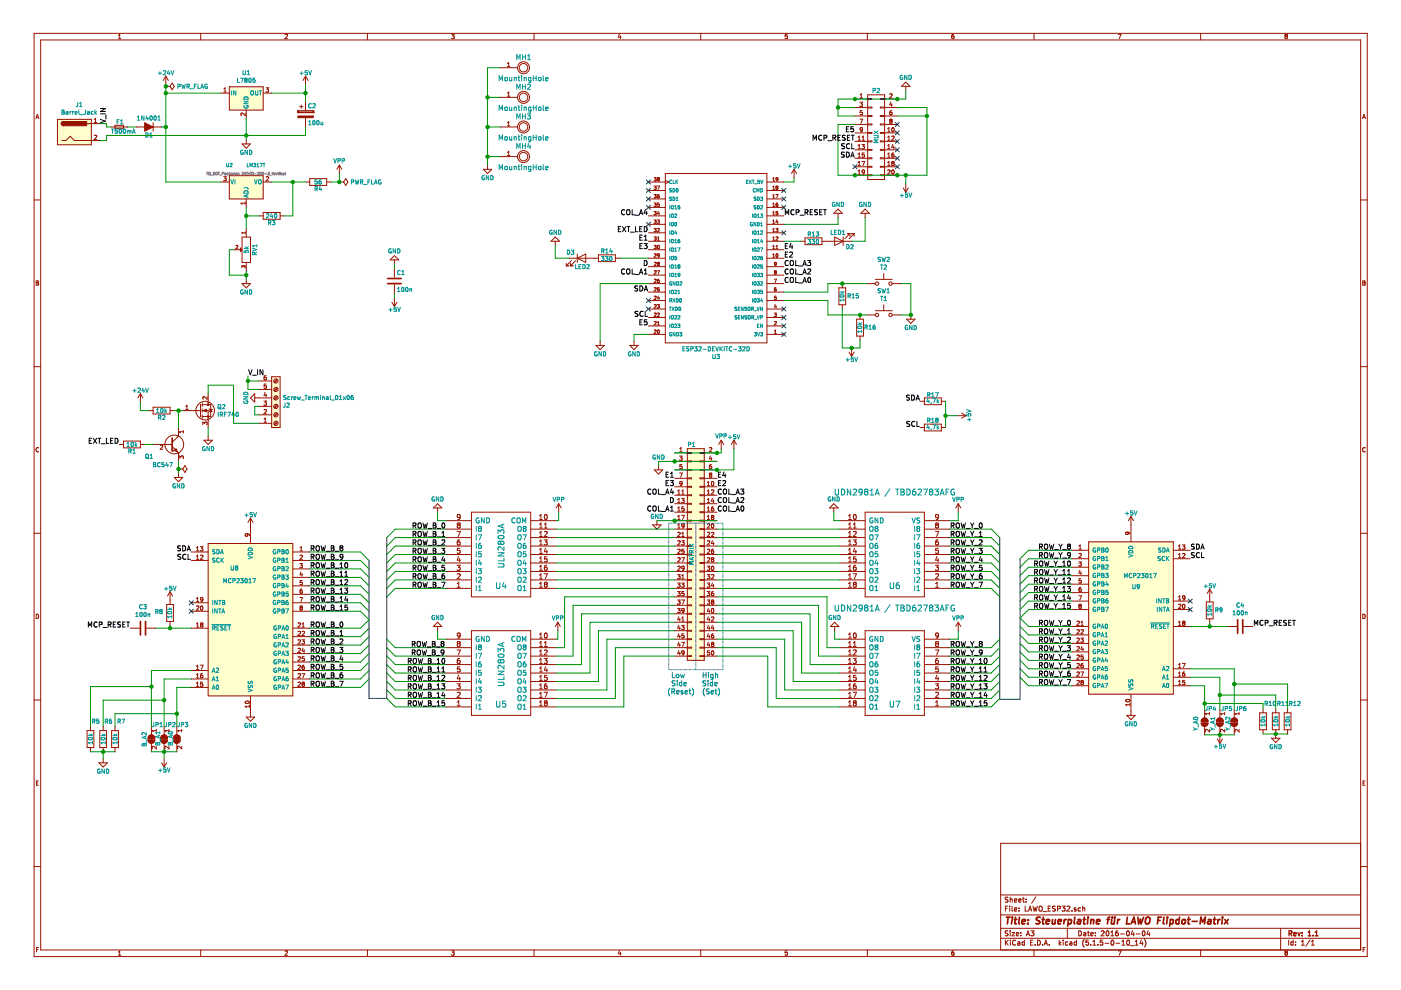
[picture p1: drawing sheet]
<svg xmlns="http://www.w3.org/2000/svg" width="297mm" height="210mm" viewBox="0 0 297 210" stroke-linecap="round" stroke-linejoin="round" font-family="sans-serif">
<path d="M.2 0h296.9v209.9h-296.9z" fill-rule="evenodd" fill="#fff" stroke="#fff" stroke-width=".21"/>
<g fill="none" stroke="#981200" stroke-width=".21">
<path d="M7.2 7.1h282.7v195.7h-282.7zM8.6 8.5h279.9v192.9h-279.9zM25.1 8.2h.5M25.1 7.5l.3-.2v.9M35.2 18.3h.1M35.2 18.3h.9M35.2 16.2l-.6 .9M35.2 16.2v1.7M35.2 16.2l.5 .9M36.5 17.6l.5 .7-.5 .7-.4-.7zM42.6 7.1v1.4M60.4 7.3h.4l.2 .2-.6 .7h.6"/>
<path d="M77.9 7.1v1.4M95.7 7.3h.6l-.3 .3 .3 .1v.4h-.6M113.2 7.1v1.4M131.3 7.2l-.2 .7h.6M131.5 7.6v.6M148.6 7.1v1.4M166.4 8.1h.5M166.9 7.3h-.4l-.1 .4 .5-.1v.5M166.9 8.1h.1M183.9 7.1v1.4M201.8 7.8l.1-.2 .4 .2-.1 .3h-.3M201.8 8.1h.1"/>
<path d="M202.2 7.3l-.4 .2v.6M219.2 7.1v1.4M237.1 7.3h.6l-.4 .9M254.6 7.1v1.4M272.6 7.6l-.2 .2 .2 .4 .4-.2-.2-.4M272.6 7.6l-.2-.1 .2-.2h.3l-.1 .3M272.6 7.6h.2M7.6 25.1l.3-.9 .3 .9M7.7 24.9h.4M72 38.6h.1M72 38.6h.9M73.3 37.9l.4 .7-.4 .7-.4-.7z"/>
<path d="M288.9 25.1l.3-.9 .3 .9M289 24.9h.4M7.2 42.4h1.4M7.7 59.6l.5 .1-.2 .3 .2 .2-.2 .3h-.3zM7.7 60h.3M117.7 51.2v.9M117.7 50.3l.9 .9h-1.8zM120.1 56.4h.5M120.1 55.8v.6M120.6 54.7h6.3M121 56.4h.5M121 55.8v.6"/>
<path d="M121.1 55.3l-1 1.1M122 55.3l-1 1.1M122.4 53.8v1.8M122.4 54.7l1.8-.9v1.8zM126.9 54h3.6v1.5h-3.6zM130.5 54.7h.9M169.8 51.2h.9M170.7 50.4h3.6v1.5h-3.6zM174.3 51.2h6.3M177 50.3l1.8 .9-1.8 .9zM178.8 50.3v1.8M179.7 49.5h.5"/>
<path d="M180.2 49.5l-1.1 1.1M180.2 49.5v.6M180.6 49.5h.5M181.1 49.5l-1.1 1.1M181.1 49.5v.6M183.4 45.2v.9M183.4 44.3l.9 .9h-1.8zM185.6 59.2h3.6M187.4 58v1.2M288.5 42.4h1.4M288.9 59.6l.5 .1-.2 .3 .3 .2-.2 .3h-.4zM288.9 60h.3"/>
<path d="M7.2 77.7h1.4M177.9 61h1.4v3.6h-1.4zM178.6 60.1v.9M178.6 64.6v.9M180 74.7l.6 .9M180.6 73.8v1.8M181.1 74.7l-.5 .9M181.6 67.7h1.5v3.6h-1.5zM182.3 66.8v.9M182.3 71.3v.9M183.8 60.1h1.8M183.8 66.8h1.8"/>
<path d="M185.6 65.9h3.6M187.4 64.6v1.3M189.2 60.1h1.8M189.2 66.8h1.8M192.2 67.7h1.8l-.9 .9zM193.1 66.8v.9M288.5 77.7h1.4M8.2 95a.41 .41 0 0 0-.6 .4 .41 .41 0 0 0 .6 .3M29.8 83.5l-.6 .9M29.8 83.5v1.8M29.8 83.5l.5 .9M36.1 94.2h.4"/>
<path d="M36.5 94.7l1.4 1.3M37.9 99.4h.1M37.9 96h.1M37.9 99.4h.8M37.9 92.4l-1.4 1.4M39.2 98.7l.4 .7-.4 .8-.5-.8zM195.1 90.6h.9M195.1 85.1h.9M196 84.4h3.6v1.4h-3.6zM196 89.9h3.6v1.5h-3.6zM199.6 90.6h.9M199.6 85.1h.9"/>
<path d="M203 88.1h1.8M203.9 87.6l.9 .5M204.8 88.1l-.9 .6M289.5 95a.41 .41 0 0 0-.6 .4 .41 .41 0 0 0 .6 .3M7.2 113.1h1.4M53.1 109.9l-.5 .9M53.1 109.9v1.7M53.1 109.9l.5 .9M288.5 113.1h1.4M7.7 130.2a.46 .46 0 0 1 .5 .5 .46 .46 0 0 1-.5 .4zM36.1 125.5l-.6 .9M36.1 125.5v1.8"/>
<path d="M36.1 125.5l.5 .9M288.9 130.2a.46 .46 0 0 1 .6 .5 .46 .46 0 0 1-.6 .4zM7.2 148.4h1.4M272.3 151.1h1.4v3.6h-1.4zM273 150.2v.9M273 154.7v.9M288.5 148.4h1.4M7.7 166h.3M8.2 165.6h-.5v.9h.5M34.3 161.7l.5 .9M34.8 160.8v1.8M35.3 161.7l-.5 .9"/>
<path d="M288.5 178.8h-76.3v22.6M289 166h.3M289.4 165.6h-.4v.9h.4M7.2 183.7h1.4M212.2 198.9h76.3M212.2 196.8h76.3M212.2 194h76.3M212.2 189.7h76.3M213.2 199.3v1.1M213.2 192.6h.3M213.3 199.8l.5 .6M213.7 192.1h-.5v1.1"/>
<path d="M213.7 197.4h-.5v.4a.44 .44 0 0 1 .5 .5l-.6 .1M213.7 190.3h-.5v.3a.44 .44 0 0 1 .5 .6h-.6M213.8 199.3l-.6 .6M214.1 192.1v.1M214.1 192.5v.7M214.2 190.2v1.1M214.2 197.4v.1M214.2 197.7v.7M214.2 190.7l.4-.1v.7M214.2 199.3v.1M214.2 199.7v.7M214.6 197.7h.5l-.5 .7h.5"/>
<path d="M214.6 192.1v.9l.1 .2M215.1 192.8l.5-.1-.1-.2h-.3l-.1 .1v.5h.4M215.1 190.9l.5-.1-.1-.2h-.3l-.1 .1v.5h.4M215.3 199.4a.47 .47 0 0 0-.6 .5 .47 .47 0 0 0 .6 .4M215.5 198.1l.5-.1-.1-.2-.3-.1-.1 .2v.5h.4M215.8 199.7h.4v.7M216 190.9l.5-.1-.1-.2h-.3l-.1 .1v.5h.4M216 192.5v.1M216 193.1v.1M216.2 199.9l-.5 .2 .2 .3 .3-.1M216.4 198.3v.1M216.4 197.8v.1"/>
<path d="M216.8 190.6h.4M216.9 190.2v.9l.3 .2M217.2 199.7h-.3l-.2 .2v.4h.5M217.2 199.3v1.1M217.3 192.1v1.1h.6M217.5 191.2v.1M217.5 190.6v.1M217.6 198.4l.3-1 .4 1M217.7 198.1h.5M218 193.2l.4-1.1 .3 1.1M218.2 192.9h.5M218.5 199.8h.4"/>
<path d="M218.6 197.4h.6l-.3 .4 .3 .1v.4h-.6M219 199.3h-.5v1.1h.5M219 192.1l.3 1.1 .2-.8 .2 .8 .2-1.1M219.6 190.2l-.9 1.3M220 199.3a.54 .54 0 0 1 .6 .6 .54 .54 0 0 1-.6 .5zM220.4 192.2l.3-.1 .2 .2 .1 .5-.3 .4-.4-.2v-.5zM221.2 193.3h.8M222.2 192.6h.4M222.7 192.1h-.5v1.1h.5M223.8 192.2h-.6v.3a.44 .44 0 0 1 .5 .6h-.6M224.2 192.7l.5-.1 .1-.4-.6-.1v1.1M224.6 199.3v1.1"/>
<path d="M224.7 200l.3 .4M225 199.7l-.4 .4M225.2 192.1h.6l-.3 .4 .3 .1v.5h-.6M225.4 199.3v.1M225.4 199.7v.7M226.2 192.2l.4-.1 .2 .3-.6 .8h.6M226.3 196.8v2.1M226.4 199.7h-.3l-.2 .2v.4h.5M226.8 199.7h.4l.1 .7M227.3 199.9l-.5 .2 .1 .3 .4-.1M227.3 193.1v.1M228.1 192.5h-.2l-.2 .1 .1 .2 .3 .1v.2h-.4"/>
<path d="M228.2 199.7h-.3l-.2 .2 .1 .4h.4M228.2 199.3v1.1M228.7 197.4a.53 .53 0 0 1 .6 .5 .53 .53 0 0 1-.6 .5zM229.1 192.5h-.3l-.2 .2v.4h.5M229.6 192.1v1.1M229.6 192.6l.4-.1v.7M229.8 197.8h.4v.6M229.9 199.2a1.21 1.21 0 0 0 0 1.6M230.2 198l-.5 .2 .2 .2h.3M230.6 197.7h.4M230.7 197.4v.9l.3 .1M230.8 199.3h-.5l-.1 .5h.5l.1 .5h-.6"/>
<path d="M231.3 198.1l.5-.1-.1-.2-.3-.1-.1 .2v.5h.4M231.7 199.6l.3-.3v1.1M232.2 198.3v.1M232.2 197.8v.1M233.5 197.5l.4-.1 .2 .3-.6 .7h.6M233.8 199.3h-.5l-.1 .5h.5l.1 .5h-.6M234.3 200h.8M234.6 197.5l.2-.1a.51 .51 0 0 1 .3 .5 .51 .51 0 0 1-.4 .5l-.2-.4zM235.5 198.4h.6M235.5 197.7l.3-.3v1M235.7 199.4l.1-.1a.51 .51 0 0 1 .4 .6 .51 .51 0 0 1-.5 .4l-.1-.3zM236.6 200h.8"/>
<path d="M237 197.4l-.4 .2-.1 .6 .2 .2 .4-.1-.1-.5h-.3l-.2 .2M237.6 198h.8M237.9 199.6l.3-.3v1.1M238.9 197.5l.2-.1a.56 .56 0 0 1 .4 .5 .56 .56 0 0 1-.4 .5l-.3-.4zM239 199.4l.1-.1a.51 .51 0 0 1 .4 .6 .51 .51 0 0 1-.5 .4l-.1-.3zM239.3 198.3v.1M240.1 197.3l-.3 .8h.7M240.4 197.7v.7M240.7 199.6l.3-.3v1.1M240.9 198h.8M242 199.3l-.3 .8h.7M242.2 199.7v.7"/>
<path d="M242.3 197.5l.1-.1a.51 .51 0 0 1 .4 .5 .51 .51 0 0 1-.5 .5l-.1-.4zM242.7 199.2a1.21 1.21 0 0 1 0 1.6M243.4 197.3l-.2 .8h.6M243.7 197.7v.7M271.5 196.8v4.6M273.2 199.3v1.1M274.2 199.7h-.3l-.2 .2 .1 .4h.4M274.2 199.3v1.1M274.7 199.7v.1M275.9 199.6l.3-.3v1.1M277.8 199.3l-.9 1.3M278.1 199.6l.3-.3v1.1"/>
<path d="M288.5 183.7h1.4M7.7 201.3h.4M8.2 200.9h-.5v.9M25.1 201.9l.3-.3v.9M25.1 202.5h.5M42.6 201.4v1.4M60.4 201.7l.4-.1 .2 .3-.6 .6h.6M77.9 201.4v1.4M95.7 201.6h.6l-.3 .4h.3v.4h-.6M113.2 201.4v1.4M131.3 201.6l-.2 .6h.6M131.5 201.9v.6"/>
<path d="M148.6 201.4v1.4M166.9 201.6h-.4l-.1 .4h.5v.4h-.5M183.9 201.4v1.4M202.2 201.6l-.4 .2v.5l.1 .2 .4-.1-.1-.4h-.3l-.1 .1M219.2 201.4v1.4M219.5 200.3v.1M221 200.3v.1M221.4 200.4l.3-1.1 .4 1.1M221.5 200.1h.5M222.4 200.3v.1M231.3 200.3v.1M231.7 200.4h.6"/>
<path d="M232.8 200.3v.1M237.1 201.6h.6l-.4 .9M237.9 200.4h.6M239.7 200.5h.8M240.7 200.4h.6M254.6 201.4v1.4M272.6 202l-.2-.2 .2-.2 .3 .1-.1 .3M272.6 202l-.2 .2 .2 .3 .4-.2-.2-.3M272.6 202h.2M274.7 200.3v.1M275.9 200.4h.6M278.1 200.4h.6"/>
<path d="M289 201.3h.3M289.4 200.9h-.4v.9"/>
<circle cx="185.9" cy="66.8" r=".36"/>
<circle cx="185.9" cy="60.1" r=".36"/>
<circle cx="188.8" cy="66.8" r=".36"/>
<circle cx="188.8" cy="60.1" r=".36"/>
<circle cx="37" cy="94.2" r="1.99"/>
</g>
<path d="M273.3 197.9h.5l.1-.4-.6-.1v1M273.6 197.9l.3 .5M274.3 198.1l.5-.1v-.2l-.3-.1-.2 .2 .1 .5h.4M275.2 197.7l.2 .7 .3-.7M276.1 198.3v.1M276.1 197.8v.1M277.3 198.4h.6M277.3 197.7l.3-.3v1M278.4 198.3v.1M278.8 198.4h.7M278.8 197.7l.4-.3v1" fill="none" stroke="#981200" stroke-width=".27"/>
<g fill="none" stroke="#981200" stroke-width=".36">
<path d="M36.5 92.9v2.7M213.4 194.5h.8M213.8 194.5l-.2 1.4M214.6 195l-.1 .9M214.6 194.5v.1M215.1 195h.5M215.3 194.5l-.1 1.2 .3 .2M216.1 194.5l-.1 1.2 .1 .2M216.7 195.4l.7-.1-.1-.3h-.5l-.2 .7 .2 .2 .4-.1M217.9 195.8v.1M218 195v.2M220.6 194.5h-.6l-.3 .2 .1 .4 .6 .2v.5l-.3 .1-.5-.1"/>
<path d="M220.9 195h.6M221.2 194.5l-.2 1.2 .4 .2M221.8 195.4l.7-.1v-.3h-.4l-.2 .2-.1 .6h.6M223.2 195l-.1 .8h.6M223.8 195l-.2 .9M224.3 195.4l.7-.1v-.3h-.4l-.2 .2-.1 .6h.6M225.7 195l-.2 .9M226.1 195l-.5 .2M226.5 195h.4l.3 .2-.2 .6-.2 .1-.4-.1M226.5 195l-.1 1.4M227.9 194.5l-.2 1.2 .2 .2M228.6 195h.5v.9"/>
<path d="M229.1 195.3h-.5l-.2 .2 .2 .4 .5-.1M229.6 195h.6M229.9 194.5l-.1 1.2 .3 .2M230.7 195l-.2 .9M230.7 194.5v.1M231.3 195.1l.6-.1-.1 .9M231.3 195l-.1 .9M232.5 195.4l.7-.1-.1-.3h-.3l-.3 .2v.6h.5M234.7 195h.5M235.3 194.5l-.4 .2-.1 1.2M235.7 195v.8h.5M235.8 194.5v.1"/>
<path d="M236.3 195l-.1 .9M236.4 194.5v.1M237 195l-.1 .9M237.4 195l-.4 .2M239 194.5l-.2 1.4h.7M239.8 195.9l.6-1.4 .3 1.4M240 195.5h.6M241.2 194.5l.2 1.4 .4-1 .1 1 .6-1.4M243 194.7l.3-.2h.4a.82 .82 0 0 1-.6 1.4l-.1-.1a1.06 1.06 0 0 1 0-1.1zM245.5 195.2h.5M246.2 194.5h-.6l-.2 1.4M246.8 194.5l-.2 1.2 .2 .2"/>
<path d="M247.5 195l-.2 .9M247.5 194.5v.1M248.1 195h.6v.6l-.3 .3-.4-.1M248.2 195l-.2 1.4M250 195h-.4l-.3 .2v.6l.2 .1 .4-.1M250.1 194.5l-.2 1.4M250.7 195.1l.2-.1 .4 .1v.5l-.3 .3-.4-.1zM251.8 195h.5M252 194.5l-.1 1.2 .3 .2M252.7 195.3h1.1M254.4 195.9l.2-1.4 .4 1 .6-1-.2 1.4M256.2 195h.5v.9"/>
<path d="M256.7 195.3l-.7 .2 .2 .4 .5-.1M257.3 195h.5M257.5 194.5l-.1 1.2 .3 .2M258.3 195l-.2 .9M258.7 195l-.5 .2M259.2 195l-.2 .9M259.2 194.5v.1M259.7 195l.6 .9M260.4 195l-.8 .9"/>
</g>
<g fill="none" stroke="#009596" stroke-width=".21">
<path d="M33.6 15.5h.7M33.9 15.2v.7M34.6 15.1l.4-.1 .2 .2-.6 .7h.6M35.7 14.9l-.2 .7h.6M35.9 15.3v.6M36.3 15l.3 .9 .3-.9M38.1 17.9l-.4-.1v.9M38.1 17.9h.1M38.2 17.9l-.1 .4h-.4M38.5 17.8l.2 .9 .2-.6 .2 .6 .2-.9M39.8 18.3l.3 .4M40.1 17.9l-.5-.1v.9"/>
<path d="M40.1 17.9h.1M40.1 17.9v.4h-.5M40.3 18.8h.7M41.2 18.3h.3M41.6 17.8h-.4v.9M42 17.8v.9h.4M42.6 18.7l.3-.9 .3 .9M42.7 18.5h.4M43.9 17.9a.4 .4 0 0 0-.5 .4 .4 .4 0 0 0 .6 .3v-.2h-.2M74.9 38.6h-.4M75 38.5l-.1-.3-.4-.1v.9M75 38.5l-.1 .1"/>
<path d="M75.3 38.1l.2 .9 .2-.6 .2 .6 .2-.9M76.4 38.6h.5v-.4l-.5-.1v.9M76.6 38.6l.3 .4M77.1 39.1h.7M78 38.6h.3M78.4 38.1h-.4v.9M78.8 38.1v.9h.4M79.4 39l.3-.9 .3 .9M79.5 38.8h.4M80.7 38.2a.4 .4 0 0 0-.5 .4 .4 .4 0 0 0 .6 .3v-.3h-.2M117 48.9a.4 .4 0 0 0-.5 .4 .4 .4 0 0 0 .6 .3v-.3h-.2M118 48.8v.9l-.5-.9v.9"/>
<path d="M118.4 48.8a.45 .45 0 0 1 .5 .5 .45 .45 0 0 1-.5 .4zM120.3 53a.45 .45 0 0 1 .5 .5 .45 .45 0 0 1-.5 .4zM121.1 53h.6l-.3 .4h.2M121.6 53.4v.1M121.6 53.5v.4l-.5-.1M122 56.1v.9h.5M122.8 56.5h.3M123.2 56.1h-.4v.9h.4M123.6 56.1a.45 .45 0 0 1 .5 .4 .45 .45 0 0 1-.5 .5zM124.4 56.2l.4-.1 .1 .2-.5 .7h.5M127.5 54.4h.5l-.2 .3 .2 .1v.4h-.5M127.8 53.2l.3 .5"/>
<path d="M128 53.2h-.4M128 53.1v-.3h-.4v.9M128 53.1v.1M128.4 54.4h.5l-.3 .3 .3 .1v.3l-.2 .2-.3-.1M128.4 53l.3-.2v.9M128.4 53.7h.5M129.3 54.5l.2-.1a.44 .44 0 0 1 .3 .4 .44 .44 0 0 1-.4 .4l-.1-.3zM129.5 52.7l-.2 .6h.5M129.7 53.1v.6M171.3 50.8h.5l-.2 .3 .2 .1v.4h-.5M171.4 49.6h.4v-.3l-.4-.1v.9M171.6 49.6l.3 .5"/>
<path d="M172.2 50.8h.5l-.3 .3 .3 .1v.3l-.2 .2-.3-.1M172.2 49.4l.3-.2v.9M172.2 50.1h.5M173 49.2h.6l-.3 .3 .2 .1 .1 .3-.2 .2-.4-.1M173.1 50.9l.2-.1a.44 .44 0 0 1 .3 .4 .44 .44 0 0 1-.4 .4l-.2-.3zM176.2 48.8v.9h.5M176.9 49.2h.3M177.4 48.8h-.5v.9h.5M177.8 48.8a.45 .45 0 0 1 .5 .5 .45 .45 0 0 1-.5 .4zM178.6 49.7h.5M178.6 49.1l.3-.3v.9M179.5 51.9a.45 .45 0 0 1 .5 .4 .45 .45 0 0 1-.5 .5z"/>
<path d="M180.4 51.9h.3l.2 .2-.6 .7h.6M182.7 42.9a.4 .4 0 0 0-.5 .5 .4 .4 0 0 0 .6 .3v-.3h-.2M183.7 42.9v.9l-.5-.9v.9M184.1 42.9a.45 .45 0 0 1 .5 .4 .45 .45 0 0 1-.5 .5zM186.7 54.6h-.5a.38 .38 0 0 0 .4 .5v.3h-.4M186.7 56.2h.5M186.9 56.2v.9M187 54.5l.2 .9 .2-.6 .1 .6 .3-.9M187.4 56.3l.4-.1 .2 .2-.6 .7h.6M188.1 54.6l.3-.1 .2 .3-.6 .6h.6M178 62.1h.9M178.1 62.6a.48 .48 0 0 1 .8 .2 .45 .45 0 0 1-.5 .2 .45 .45 0 0 1-.3-.4z"/>
<path d="M178.3 61.8l.4 .3M178.9 63.3v.6M178.9 63.6h-.9l.3 .3M178.9 61.8l-.3 .2M179.4 76.3h.7M179.7 75.9v.7M179.8 62.7h.4l.1-.3-.5-.1v.9M180 62.7l.3 .5M180.6 62.5l.3-.2v.9M180.6 63.2h.6M180.9 75.7h-.4v.5l.4-.1v.4h-.4M181.2 75.7l.3 .9 .3-.9"/>
<path d="M181.8 68.7h.9M181.8 69.5l.1 .1M181.9 69.2a.48 .48 0 0 1 .8 .2 .45 .45 0 0 1-.5 .3 .45 .45 0 0 1-.4-.4zM182 62.3h-.5v.4l.3-.1 .2 .4-.2 .2-.3-.1M182.1 68.4l.3 .3M182.7 70v.5M182.7 70.3h-.9l.2 .2M182.7 68.4l-.4 .3M183.4 69.4l.4-.1 .1-.3-.5-.1v.9M183.6 69.4l.3 .4M184.2 69.8h.6M184.2 69.2l.3-.3v.9"/>
<path d="M185.5 68.9l-.3 .1-.1 .3v.4l.4 .1v-.5h-.2l-.2 .1M186.7 61.2l-.5 .1a.38 .38 0 0 0 .4 .4v.4h-.4M186.7 62.8h.5M186.9 62.8v.9M187 61.2l.2 .9 .2-.7 .1 .7 .3-.9M187.4 63.7h.6M187.4 63.1l.3-.3v.9M188.1 62.1h.5M188.1 61.4l.2-.2v.9M192.4 69.1a.4 .4 0 0 0-.5 .4 .4 .4 0 0 0 .6 .3v-.3h-.2M193.4 69v.9l-.6-.9v.9M193.8 69a.45 .45 0 0 1 .5 .4 .45 .45 0 0 1-.5 .5z"/>
<path d="M28.2 82.8h.7M28.5 82.5v.7M29.3 82.4l.3-.1 .2 .2-.6 .7h.6M30.3 82.2l-.2 .7h.6M30.5 82.6v.6M30.9 82.3l.3 .9 .3-.9M196.7 83.7h.4v-.3l-.4-.1v.9M196.7 90.1l-.2 .6h.6M196.7 84.5l-.2 .6h.6M196.9 89.1l.3 .5M196.9 83.7l.3 .5M196.9 84.8v.6"/>
<path d="M196.9 90.4v.6M197.1 88.7h-.4v.9M197.1 88.7h.1M197.1 88.7v.4h-.4M197.5 85.4l-.1 .1M197.5 91l-.1 .1M197.5 89.6h.5M197.5 83.5l.3-.2v.9M197.5 88.9l.3-.2v.9M197.5 84.2h.5M197.7 90.1h.7l-.4 .9M197.7 84.5h.7l-.4 .9"/>
<path d="M198.3 83.3h.6l-.3 .9M198.6 89l-.2 .2 .2 .4 .3-.2-.1-.3M198.6 89h.1M198.7 84.5v.9M198.7 90.1v.9M198.7 89l.1 .1M198.8 90.6l.2 .4M198.8 85.1l.2 .3M198.8 88.7h-.4l.2 .3M198.8 88.7h.1M198.8 89.1h.1M198.8 88.7l-.1 .3"/>
<path d="M199 90.4l-.3 .3M199 84.8l-.3 .4M204.9 87.7v.5h.5l-.1-.4 .5-.1v.5M204.9 86.8l.9 .3-.9 .3M205.2 88.9h.6M205.5 88.6v.7M51.9 109.2h.7M52.3 108.9v.7M53.5 108.7h-.4l-.1 .4h.4l.1 .4h-.5M53.8 108.7l.3 .9 .3-.9M34.9 124.8h.7M35.2 124.5v.7"/>
<path d="M36.4 124.3h-.4v.4h.4v.4h-.4M36.7 124.3l.3 .9 .3-.9M272.5 152.2h.9M272.6 152.7a.48 .48 0 0 1 .8 .2 .45 .45 0 0 1-.5 .2 .45 .45 0 0 1-.3-.4zM272.8 151.9l.4 .3M273.4 153.4v.6M273.4 153.7h-.9l.3 .3M273.4 151.9l-.3 .2M273.6 149.2l.3 .4M273.9 149.1l-.5 .1M273.9 149.1v-.3l-.5-.1v.9M273.9 149.1h.1"/>
<path d="M274.3 148.9l.2-.2v.9M274.3 149.6h.5M275.1 148.8l.4-.1 .2 .2-.6 .7h.6M33.6 163.3h.7M34 163v.7M35.2 162.8h-.5v.4h.4l.1 .4h-.5M35.5 162.8l.3 .9 .3-.9"/>
</g>
<circle cx="36.5" cy="95.6" r=".18" fill="#981200"/>
<g fill="#981200" stroke="#981200" stroke-width=".21">
<path d="M43.1 87.1l.7-.3v.5z"/>
<path d="M51 52.6l.3 .4-.3 .3z"/>
<path d="M30.7 26l1.8 .9-1.8 .9z"/>
<path d="M37 95.5l.3-.4 .4 .8z" fill-rule="evenodd"/>
<path d="M13.2 25.8h.2v.9a.45 .45 0 0 1-.4-.4 .45 .45 0 0 1 .2-.5z" fill-rule="evenodd"/>
<path d="M13.4 25.8h5v.9h-5z" fill-rule="evenodd"/>
<path d="M63.2 24.6h3.2v.4h-3.2z" fill-rule="evenodd"/>
<path d="M261.2 152.4a.72 .72 0 0 1 .8-.1 .72 .72 0 0 1 .4 .6h-1.4z" fill-rule="evenodd"/>
<path d="M261 153.3h1.4a.72 .72 0 0 1-.7 .7 .72 .72 0 0 1-.7-.7z" fill-rule="evenodd"/>
<path d="M258.1 152.4a.72 .72 0 0 1 .8-.1 .72 .72 0 0 1 .5 .6h-1.5z" fill-rule="evenodd"/>
<path d="M257.9 153.3h1.5a.72 .72 0 0 1-.8 .7 .72 .72 0 0 1-.7-.7z" fill-rule="evenodd"/>
<path d="M254.9 152.4a.72 .72 0 0 1 .8-.1 .72 .72 0 0 1 .4 .6h-1.4z" fill-rule="evenodd"/>
<path d="M254.7 153.3h1.4a.72 .72 0 0 1-.7 .7 .72 .72 0 0 1-.7-.7z" fill-rule="evenodd"/>
<path d="M37 156a.72 .72 0 0 1 .8-.1 .72 .72 0 0 1 .4 .6h-1.4z" fill-rule="evenodd"/>
<path d="M36.8 156.9h1.4a.72 .72 0 0 1-.7 .7 .72 .72 0 0 1-.7-.7z" fill-rule="evenodd"/>
<path d="M37.1 156.3h.8v.8h-.8z" fill-rule="evenodd"/>
<path d="M34.3 156a.72 .72 0 0 1 .8-.1 .72 .72 0 0 1 .4 .6h-1.4z" fill-rule="evenodd"/>
<path d="M34.1 156.9h1.4a.72 .72 0 0 1-.7 .7 .72 .72 0 0 1-.7-.7z" fill-rule="evenodd"/>
<path d="M31.6 156a.72 .72 0 0 1 .8-.1 .72 .72 0 0 1 .4 .6h-1.4z" fill-rule="evenodd"/>
<path d="M31.4 156.9h1.4a.72 .72 0 0 1-.7 .7 .72 .72 0 0 1-.7-.7z" fill-rule="evenodd"/>
<circle cx="44.1" cy="88.3" r=".18"/>
<circle cx="44.1" cy="85.8" r=".18"/>
</g>
<g fill="none" stroke="#981200" stroke-width=".21">
<path d="M46.8 19.7h1.8M47.5 19.5h.5M47.5 18.9l.2-.3v.9M48.6 18.4h7.2v4.9h-7.2zM55.8 19.7h1.8M56.4 18.6h.5l-.3 .4h.3M56.9 19h.1M56.9 19v.5l-.5-.1M64.8 16.2v1.7M64.8 16.2l-.6 .9M64.8 16.2l.5 .9M106.1 14.4h3.5"/>
<path d="M107.6 13.5l.3-.3v.9M107.6 19.8l.3-.3v.9M107.6 14.1h.5M188.6 20l.4-.1 .2 .2-.6 .7h.6M192 18.3v.9M192 17.4l.9 .9h-1.8zM12.2 25.3h7.2v5.4h-7.2zM13.1 29.8h.9l.9-.9 .9 .9h5.4M13.4 25.8a.45 .45 0 0 0-.4 .4 .45 .45 0 0 0 .4 .5M18.5 26.2h2.7M20 26h.5M20 25.3l.3-.2v.9"/>
<path d="M20 28.8l.3-.1 .2 .2-.5 .7h.5M23.5 26.9h3.6M24.4 26.6h1.8v.7h-1.8zM28.9 26.9h1.8M32.5 26.9h1.8M32.5 26v1.8M46.8 38.6h1.8M47.4 37.5h.6l-.3 .3 .2 .1 .1 .3-.2 .2-.4-.1M48.6 37.2h7.2v5h-7.2zM51.3 30.5h1.8l-.9 .9zM52 24v.5l-.7-.5-.2 .1 .1 .4M52.2 23.3v1.8"/>
<path d="M52.2 29.6v.9M55.8 38.6h1.8M56.9 37.5l-.5 .1M56.9 37.5v.1M56.9 37.6v.3l-.5 .5h.5M63.2 23.5h.1M63.2 23.9h.1M63.2 23.5v.4M63.2 23.9h3.2M63.2 23.5h3.2M63.5 22.6h.7M63.9 22.3v.7"/>
<path d="M64.8 38.6h.9M64.8 21.5v2M64.8 25v1.9M65.7 37.9h3.6v1.4h-3.6zM66.4 23.9h.1M66.4 23.5h.1M66.4 23.5v.4M69.3 38.6h.9M72 35l-.6 .9M72 35v1.8M72 35l.5 .9M102.5 35.9h1.8l-.9 .9z"/>
<path d="M103.4 35v.9M106.1 33.2h3.5M106.1 26.9h3.5M106.1 20.6h3.5M107.6 33h.5M107.6 26l.3-.2v.9M107.6 32.3l.3-.2v.9M107.6 26.7h.5M107.6 20.4h.5M137.5 38.6h3.6M138.7 39.5h.4l-.2 .2 .2 .1v.3h-.4M138.7 37.7h.4l-.2 .2 .2 .2v.2h-.4"/>
<path d="M139.4 39.5h.4l-.3 .7M139.5 38l-.1-.2 .1-.1 .3 .1-.1 .2M139.5 38l-.1 .1 .1 .3 .3-.2-.1-.2M139.5 38h.2M141.1 36.8h21.5v35.9h-21.5zM141.1 38.2l.7 .4-.7 .4M162.6 38.6h3.6M163.8 37.9l.2-.2v.7M163.8 39.7l.2-.2v.7M163.8 38.4h.5M164.5 39.6h.1M164.5 39.6l.1 .1"/>
<path d="M164.5 39.6l.2-.1 .2 .1M164.6 39.8v.3M164.6 39.7h.1M164.6 39.7l.1 .1M164.6 39.8h.1M164.7 39.8h.1M164.7 39.8h-.1M164.8 39.8l.1 .3h-.3M164.9 38h-.3v-.3l.3 .1v.4l-.3 .2M164.9 39.6h.1M164.9 39.6l-.1 .2M168.3 35.9l-.5 .9"/>
<path d="M168.3 35.9v1.8M168.3 35.9l.6 .9M181.3 21h2.7M181.3 28.2h2.7M181.3 30h2.7M181.3 31.8h2.7M181.3 33.6h2.7M181.3 35.4h2.7M181.3 37.2h2.7M181.3 22.8h2.7M181.3 24.6h2.7M181.3 26.4h2.7"/>
<path d="M181.9 29.7h.5M181.9 29.1l.3-.3v.9M181.9 30.9l.3-.3v.9M181.9 32.7l.3-.3v.9M181.9 34.5l.3-.3v.9M181.9 36.3l.3-.3v.9M181.9 31.5h.5M181.9 33.3h.5M181.9 35.1h.5M181.9 36.9h.5M182.3 21.7h.6l-.3 .3 .2 .1 .1 .3-.2 .2-.4-.1M182.3 25.3h.6l-.4 .9"/>
<path d="M182.3 20.8h.6M182.3 20.1l.3-.2v.9M182.7 30.6h.6l-.3 .4 .2 .1 .1 .3-.2 .1-.4-.1M182.7 34.2h.6l-.3 .9M182.8 29.1l.2-.3v.9M182.8 29.7h.5M182.8 23.5h-.4l-.1 .4 .4-.1 .2 .4-.2 .2-.4-.1M182.9 27.4l-.5 .2v-.5h.3l.2 .1-.2 .7h-.3M183.2 32.4h-.4v.5l.3-.1 .2 .4-.2 .1-.3-.1M183.3 36.4l-.4 .1-.1-.4 .3-.1 .2 .2-.1 .5-.3 .2M184 20.1h3.6v18h-3.6zM184 37.1h.9v.1h-.9"/>
<path d="M184 20.9h.9v.2h-.9M184 22.7h.9v.2h-.9M184 24.5h.9v.2h-.9M184 26.3h.9v.2h-.9M184 28.1h.9v.2h-.9M184 29.9h.9v.2h-.9M184 31.7h.9v.2h-.9M184 33.5h.9v.2h-.9M184 35.3h.9v.2h-.9M187.6 37.1h-.9v.1h.9M187.6 35.3h-.9v.2h.9M187.6 33.5h-.9v.2h.9"/>
<path d="M187.6 31.7h-.9v.2h.9M187.6 29.9h-.9v.2h.9M187.6 28.1h-.9v.2h.9M187.6 26.3h-.9v.2h.9M187.6 24.5h-.9v.2h.9M187.6 22.7h-.9v.2h.9M187.6 20.9h-.9v.2h.9M187.6 21h2.6M187.6 28.2h2.6M187.6 30h2.6M187.6 31.8h2.6M187.6 33.6h2.6"/>
<path d="M187.6 35.4h2.6M187.6 37.2h2.6M187.6 22.8h2.6M187.6 24.6h2.6M187.6 26.4h2.6M188.2 27.9h.5M188.2 27.3l.3-.2v.8M188.2 29.1l.3-.3v.9M188.2 30.9l.3-.3v.9M188.2 32.7l.3-.3v.9M188.2 34.5l.3-.3v.9M188.2 29.7h.5"/>
<path d="M188.2 31.5h.5M188.2 33.3h.5M188.2 36.1l.3-.1 .2 .3-.5 .6h.5M188.2 35.1h.5M188.7 25.7h.1M188.8 25.7l-.2-.2 .2-.2 .4 .1-.2 .3M188.8 25.7h.2M188.8 25.7h-.1M188.8 21.6l-.2 .7h.6M189 25.7l.2 .1-.2 .4-.4-.2 .1-.3M189.1 28.9l.3-.1 .2 .3-.6 .6h.6M189.1 22v.6"/>
<path d="M189.1 23.5h-.2a.56 .56 0 0 0-.1 .9l.3-.1 .1-.3-.2-.2-.4 .2M189.2 27.1h.1a.44 .44 0 0 1 .3 .4 .44 .44 0 0 1-.4 .4l-.1-.3zM189.2 36.1l.1-.1a.44 .44 0 0 1 .3 .5 .44 .44 0 0 1-.4 .4l-.1-.3zM189.2 36.1h.1M189.2 34.6l-.1-.2 .1-.2 .4 .2-.2 .2M189.2 34.6l-.1 .2 .1 .3 .4-.1-.2-.4M189.2 34.6h.2M189.3 30.6l-.2 .6h.5M189.5 32.4l-.3 .1-.1 .3v.4l.4 .1v-.5h-.3l-.1 .2M189.5 30.9v.6M191.5 39.8l.5 .9M192 39v1.7"/>
<path d="M192.6 39.8l-.6 .9M49.5 53h1.5M50 52.1l.3-.1 .1 .2-.4 .5h.4M51.3 56.8v-.5l.2 .3 .2-.3 .2 .1v.4M51.3 50.3h1.8v5.3h-1.8zM52 42.8v.5M52 43.1h-.9l.2 .2M52 49.4h-.7l.2 .2M52 49.1v.5M52.2 42.2v1.8M52.2 48.5v1.8M52.2 55.6v1.8"/>
<path d="M52.2 59.2v.9M54.9 45.8h.9M55.8 45.1h3.6v1.4h-3.6zM59.4 45.8h.9M83.6 55.1v.9M83.6 56.9v2M83.6 54.2l.9 .9h-1.8zM137.5 58.3h3.6M137.5 56.5h3.6M137.5 54.7h3.6M137.5 53h3.6M137.5 51.2h3.6"/>
<path d="M137.5 49.4h3.6M137.5 47.6h3.6M137.5 45.8h3.6M137.5 44h3.6M137.5 42.2h3.6M137.5 40.4h3.6M138.7 52h.4l-.2 .3 .2 .1v.3h-.4M138.7 50.2h.4l-.2 .3 .2 .1v.3h-.4M138.7 48.4h.4l-.2 .3 .2 .1v.3h-.4M138.7 46.6h.4l-.2 .3 .2 .1v.3h-.4M138.7 44.8h.4l-.2 .3 .2 .1v.3h-.4M138.7 43h.4l-.2 .3 .2 .1v.3h-.4"/>
<path d="M138.7 41.2h.4l-.2 .3 .2 .1v.3h-.4M138.7 59.3l.3-.1 .1 .2-.4 .5h.4M138.7 57.5l.3-.1 .1 .2-.4 .5h.4M138.7 55.7l.3-.1 .1 .2-.4 .5h.4M138.7 53.9l.3-.1 .1 .2-.4 .5h.4M139.4 57.4h.4l-.3 .7M139.4 46.6h.4l-.2 .3 .2 .1v.3h-.4M139.4 55.7l.1-.1 .3 .1M139.4 50.9h.4M139.4 48.5l.3-.1 .1 .2-.4 .5h.4M139.4 55.7v.1M139.4 59.5h.3l.1 .3-.3 .1z"/>
<path d="M139.4 50.4l.2-.2v.7M139.4 55.8l.1 .1M139.4 59.5v.1M139.5 52.1l.1-.1a.33 .33 0 0 1 .2 .4 .33 .33 0 0 1-.3 .3zM139.5 55.9l-.1 .1 .1 .3 .3-.1-.1-.3M139.5 55.9h.2M139.6 44.8l-.2 .5h.4M139.7 59.2l-.2 .1-.1 .2M139.7 41.2l-.3 .2v.4l.1 .2 .3-.1-.1-.3h-.3M139.7 45.1v.5M139.7 52.7h.1M139.8 43h-.4v.4l.3-.1 .1 .4h-.4"/>
<path d="M139.8 54.1l-.4 .1v-.3h.4v.5l-.3 .1M139.8 55.7v.1M139.8 55.8l-.1 .1M162.6 58.3h3.6M162.6 56.5h3.6M162.6 54.7h3.6M162.6 53h3.6M162.6 51.2h3.6M162.6 49.4h3.6M162.6 47.6h3.6M162.6 45.8h3.6M162.6 44h3.6"/>
<path d="M162.6 42.2h3.6M162.6 40.4h3.6M163.8 54.5h.5M163.8 41.4l.2-.2v.8M163.8 43.2l.2-.2v.8M163.8 45l.2-.2v.8M163.8 46.8l.2-.2v.8M163.8 48.6l.2-.2v.7M163.8 50.4l.2-.2v.7M163.8 52.2l.2-.2v.7M163.8 54l.2-.2v.7M163.8 52.7h.5"/>
<path d="M163.8 50.9h.5M163.8 49.1h.5M163.8 47.4h.5M163.8 45.6h.5M163.8 43.8h.5M163.8 42h.5M163.8 40.2h.5M164.1 59.2h.5l-.3 .7M164.3 57.7l-.1-.1 .1-.2 .3 .1-.1 .2M164.3 57.7l-.1 .1 .1 .3 .3-.1-.1-.3M164.3 57.7h.2M164.5 48.4h.4l-.2 .3 .2 .1v.3h-.4"/>
<path d="M164.5 41.2h.5l-.3 .8M164.5 50.3l.3-.1 .1 .2-.4 .5h.4M164.5 52.7h.4M164.5 52.2l.2-.2v.7M164.6 40.1h.1M164.6 55.9l-.4 .1v-.3h.4v.4l-.3 .2M164.6 53.9l.1-.1a.35 .35 0 0 1 .2 .4 .35 .35 0 0 1-.3 .3zM164.7 46.6l-.2 .5h.5M164.9 43l-.3 .2-.1 .4 .2 .2 .2-.1v-.4l-.4 .1M164.9 46.9v.5M164.9 44.8h-.3l-.1 .4 .4-.1v.4h-.4M176.8 45.2l.9-.9 .9 .9z"/>
<path d="M177.7 45.2v.9M51.3 60.1h1.8l-.9 .9zM56.4 79.6h-.2a.56 .56 0 0 0 0 .9h.2l.1-.3-.2-.2-.3 .2M57.6 79.9h1.8v10.7h-1.8zM83.1 64.1l.5 .9M83.6 60.3v2M83.6 63.2v1.8M84.2 64.1l-.6 .9M126.3 73.2h1.8l-.9 .9zM127.2 72.3v.9M133.5 73.2h1.8l-.9 .9zM134.4 72.3v.9"/>
<path d="M137.5 70.9h3.6M137.5 69.1h3.6M137.5 67.3h3.6M137.5 65.5h3.6M137.5 63.7h3.6M137.5 61.9h3.6M137.5 60.1h3.6M138.7 70h.3l.1 .2-.4 .5h.4M138.7 68.2h.3l.1 .2-.4 .5h.4M138.7 66.4h.3l.1 .2-.4 .5h.4M138.7 62.8h.3l.1 .2-.4 .5h.4M138.7 61h.3l.1 .2-.4 .5h.4"/>
<path d="M138.7 64.6h.3l.1 .2-.4 .5h.4M139.4 64.6h.4l-.2 .3 .2 .1v.2h-.4M139.4 68.9h.4M139.4 66.4h.3l.1 .2-.4 .5h.4M139.4 68.4l.2-.2v.7M139.5 70h.1a.35 .35 0 0 1 .2 .3 .35 .35 0 0 1-.3 .4zM139.6 62.8l-.2 .5h.4M139.7 63v.5M139.8 61h-.4v.3h.3l.1 .3h-.4M162.6 70.9h3.6M162.6 69.1h3.6M162.6 67.3h3.6"/>
<path d="M162.6 65.5h3.6M162.6 63.7h3.6M162.6 61.9h3.6M162.6 60.1h3.6M164.1 66.4h.5l-.2 .2 .2 .2v.2l-.4 .1M164.1 67l.1 .1M164.2 70.7h.4M164.2 70.2l.2-.2v.7M164.2 68.2h.3l.1 .2-.5 .5h.5M164.4 64.5l-.2 .6h.4M164.5 61l-.3 .2v.4l.1 .1 .3-.1-.1-.3-.3 .1M164.5 64.8v.5"/>
<path d="M164.6 62.8h-.4v.3h.3l.1 .3h-.4M25.3 94.2h.9M26.2 93.5h3.6v1.5h-3.6zM29.8 94.2h.9M31.6 87.1h.9M32.5 94.2h3.6M32.5 86.3h3.6v1.5h-3.6zM34 94.5l.3-.1 .2 .2-.5 .7h.5M36.1 87.1h.9M37.9 90.6v1.8M37.9 96v1.8M38 97.2v-.5l.3 .3 .1-.3h.3l.2 .1-.1 .4"/>
<path d="M38.7 87.1h3.8M38.9 91.3v.5M38.9 91.5h-.9l.2 .3M39.4 86.8h.5M39.4 86.2l.2-.3v.9M42.5 85.7v2.7M42.9 87.1h1.2v3.5M42.9 85.4v.8M42.9 86.7v.7M42.9 88v.7M42.9 85.8h1.8v2.5h-1.8M43 90v-.5l.3 .3 .1-.3h.3l.2 .2-.1 .3"/>
<path d="M43.2 93.3h1.8l-.9 .9zM43.9 84.1v.6l-.6-.6-.3 .2 .1 .3M44.1 83.5v2.3M44.1 92.4v.9M44.3 86.7l.7 .2M44.7 86.8l.2 .4h-.5zM54 84.4h3.6M54 83.5v1.8l-.9-.9zM54.9 89.7h2.7M54.9 88h2.7M54.9 86.2h2.7M54.9 82.6h2.7"/>
<path d="M54.9 80.8h2.7M55.9 85h.6l-.3 .4 .2 .1 .1 .3-.2 .1-.4-.1M56 86.9l.3-.1 .2 .3-.6 .6h.6M56 89.5h.5M56 88.9l.2-.3v.9M56.2 83.2l-.2 .6h.5M56.4 83.5v.6M56.4 81.4h-.4v.5l.3-.1 .2 .4-.2 .1-.3-.1M58.7 80.4l-.6 .6M58.7 82.2l-.6 .6M58.7 84l-.6 .6M58.7 85.8l-.6 .6"/>
<path d="M58.7 87.6l-.6 .6M58.7 89.4l-.6 .6M58.9 80.5l-.7 .6M58.9 82.3l-.7 .6M58.9 84.1l-.7 .6M58.9 85.9l-.7 .6M58.9 87.7l-.7 .6M58.9 89.5l-.7 .6M138.7 99.6h1.8l-.9 .9zM139.6 98.7v.9M143 96h2.7M143 97.8h2.7"/>
<path d="M143 99.6h2.7M144.1 96.7h.5l-.3 .3 .3 .1v.3l-.1 .2-.4-.1M144.1 95.8h.5M144.1 95.2l.3-.3v.9M144.6 98.5h-.4l-.1 .4 .4-.1 .1 .4-.1 .2-.4-.1M145.7 95.1h3.6v44.9h-3.6zM145.7 95.9h.9v.2h-.9M145.7 97.7h.9v.2h-.9M145.7 99.5h.9v.2h-.9M149.3 99.5h-.9v.2h.9M149.3 97.7h-.9v.2h.9M149.3 95.9h-.9v.2h.9"/>
<path d="M149.3 96h2.7M149.3 97.8h2.7M149.3 99.6h2.7M150.4 95l.3-.1 .2 .3-.5 .6h.5M150.6 96.7l-.2 .6h.6M150.8 97v.6M150.8 98.5h-.1a.56 .56 0 0 0-.1 .9l.3-.2v-.3M150.8 98.9l-.2-.1-.2 .2M150.8 98.9h.1M152.9 93.3l-.5 .9M152.9 93.3v1.8M152.9 93.3l.5 .9"/>
<path d="M155.6 93.3l-.5 .9M155.6 93.3v1.8M155.6 93.3l.5 .9M37 101.2h1.7l-.8 .9zM37.9 100.3v.9M40.5 117h3.6M40.5 118.8h3.6M41.6 116.8h.6M41.6 118.6h.6M41.6 116.2l.3-.3v.9M41.6 117.9l.3-.2v.9M42.5 115.9h.5l-.3 .3 .3 .1v.3l-.2 .2-.3-.1"/>
<path d="M42.5 117.8l.3-.1 .2 .2-.5 .7h.5M42.5 117.8h.1M44.1 115.2h18v32.3h-18zM52.4 113.2l.1 .4h-.4l-.1-.2 .2-.2 .6 .1 .1 .3M53.1 111.6v3.6M62.1 117h3.6M62.1 118.8h3.6M63.6 119.5h.5l-.3 .3 .3 .1v.3l-.2 .2-.3-.1M63.6 116.8h.5M63.6 116.2l.3-.3v.9M63.6 117.8l.3-.1 .2 .2-.5 .7h.5M92.8 106.8l.9 .9h-1.8z"/>
<path d="M92.8 107.7v.9M94.6 110.4h5.4M94.6 112.2h5.4M94.6 114h5.4M94.6 115.8h5.4M94.6 117.6h5.4M94.6 119.4h5.4M96.9 119.9h.7l-.4 .4 .3 .1v.4l-.1 .1-.5-.1M96.9 112.7h.7l-.4 1M97.2 111.3l-.3 .2 .3 .5 .4-.3-.2-.4M97.2 111.3l-.3-.2 .3-.2 .4 .2-.2 .2M97.2 111.3h.2"/>
<path d="M97.2 118l-.3 .8h.7M97.5 114.5l-.5 .2-.1 .6 .3 .2 .3-.1v-.5h-.3l-.3 .2M97.5 118.4v.7M97.5 116.3h-.5l-.1 .5 .6-.1v.5l-.1 .1-.5-.1M97.6 109.5l-.2 .2h-.4v-.5l.4-.1 .2 .2-.1 .6-.2 .3h-.3M100 108.6h12.5v17.9h-12.5zM112.5 110.4h5.4M112.5 112.2h5.4M112.5 114h5.4M112.5 115.8h5.4M112.5 117.6h5.4M112.5 119.4h5.4"/>
<path d="M114.4 117.3h.6M114.4 115.5h.6M114.4 119.1h.6M114.4 110.2h.6M114.4 112h.6M114.4 113.7h.6M114.4 109.4l.3-.3v1.1M114.4 111.2l.3-.3v1.1M114.4 113l.3-.3v1M114.4 114.8l.3-.3v1M114.4 116.6l.3-.3v1M114.4 118.4l.3-.3v1"/>
<path d="M115.4 114.5h.6l-.3 .4 .3 .2-.1 .4-.5-.1M115.4 112h.6M115.4 112.8l.4-.1 .2 .3-.6 .7h.6M115.4 111.2l.3-.3v1.1M115.5 109.2l.2-.1a.58 .58 0 0 1 .3 .5 .58 .58 0 0 1-.3 .6l-.3-.5zM115.7 116.2l-.3 .8h.7M115.9 119.9h-.3l-.2 .4 .1 .5 .4 .1v-.6h-.3l-.2 .2M115.9 116.6v.7M116 118.1h-.5l-.1 .5 .5-.1 .1 .5-.2 .1-.4-.1M118.4 106.8l-.5 .9M118.4 106.8v1.8M118.4 106.8l.6 .9"/>
<path d="M138.4 111.3h1.8l-.9 .9zM139.3 110.4v.9M143 108.6h2.7M143 110.4h2.7M143 112.2h2.7M143 114h2.7M143 115.8h2.7M143 117.6h2.7M143 119.4h2.7M143 103.2h2.7M143 105h2.7M143 106.8h2.7"/>
<path d="M143 101.4h2.7M143.7 116.5l.3-.1 .2 .3-.6 .6h.6M143.7 118.3l.3-.1 .2 .3-.6 .6h.6M143.7 114.7l.3-.1 .2 .3-.6 .6h.6M143.7 110.2h.5M143.7 112h.5M143.7 112.9h.3l.2 .2-.6 .6h.6M143.7 104.8h.5M143.7 104.1l.3-.2v.9M143.7 105.9l.3-.2v.9M143.7 107.7l.3-.2v.9M143.7 109.5l.3-.2v.9"/>
<path d="M143.7 111.3l.3-.2v.9M143.7 106.6h.5M143.7 108.4h.5M144.1 100.3h.6l-.4 .9M144.5 118.2h.6l-.4 .9M144.5 114.6h.6l-.3 .4 .2 .1 .1 .3-.2 .1h-.4M144.5 105.7h.6l-.3 .3 .2 .1 .1 .3-.2 .2-.4-.1M144.5 109.3h.6l-.4 .9M144.5 113.7h.6M144.5 104.8h.6M144.5 104.1l.3-.2v.9M144.5 113.1l.3-.2v.8"/>
<path d="M144.6 102.5l-.4 .1v-.4l.3-.1 .1 .2-.1 .6-.3 .1M145 116.4h-.4l-.1 .5 .4-.1 .2 .4-.2 .1-.4-.1M145 107.5h-.4l-.1 .4 .4-.1 .2 .4-.2 .2-.4-.1M145.1 111.5l-.5 .1v-.5h.3l.2 .1-.1 .5-.4 .3M145.7 115.7h.9v.2h-.9M145.7 119.3h.9v.2h-.9M145.7 101.3h.9v.2h-.9M145.7 103.1h.9v.2h-.9M145.7 104.9h.9v.2h-.9M145.7 106.7h.9v.2h-.9M145.7 108.5h.9v.2h-.9M145.7 110.3h.9v.2h-.9"/>
<path d="M145.7 112.1h.9v.2h-.9M145.7 113.9h.9v.2h-.9M145.7 117.5h.9v.2h-.9M149.3 115.7h-.9v.2h.9M149.3 119.3h-.9v.2h.9M149.3 108.6h2.7M149.3 110.4h2.7M149.3 112.2h2.7M149.3 114h2.7M149.3 115.8h2.7M149.3 117.6h2.7M149.3 119.4h2.7"/>
<path d="M149.3 113.9h-.9v.2h.9M149.3 112.1h-.9v.2h.9M149.3 110.3h-.9v.2h.9M149.3 117.5h-.9v.2h.9M149.3 108.5h-.9v.2h.9M149.3 106.7h-.9v.2h.9M149.3 104.9h-.9v.2h.9M149.3 103.1h-.9v.2h.9M149.3 101.3h-.9v.2h.9M149.3 103.2h2.7M149.3 105h2.7M149.3 106.8h2.7"/>
<path d="M149.3 101.4h2.7M150 116.5l.3-.1 .2 .3-.6 .6h.6M150 118.3l.3-.1 .2 .3-.6 .6h.6M150 114.7l.3-.1 .2 .3-.6 .6h.6M150 110.2h.5M150 111.1h.3l.2 .2-.6 .7h.6M150 112.9h.3l.2 .2-.6 .6h.6M150 103h.5M150 102.3l.2-.2v.9M150 104.1l.2-.2v.9M150 105.9l.2-.2v.9M150 107.7l.2-.2v.9"/>
<path d="M150 109.5l.2-.2v.9M150 104.8h.5M150 106.6h.5M150 108.4h.5M150.6 100.7l-.2 .1 .2 .4 .3-.2-.2-.3M150.6 100.7h.1M150.8 112.9h.4l.1 .2-.5 .6h.5M150.8 109.4v.1M150.8 109.5l.2 .2M150.8 109.4l.2-.1 .3 .1M150.8 100.6l-.1 .1M150.9 103.9l-.1 .1"/>
<path d="M150.9 103.9h.4M150.9 100.6h-.1M150.9 100.6v-.2l-.3-.1-.2 .2 .2 .2M150.9 111.1h.1a.44 .44 0 0 1 .4 .4 .44 .44 0 0 1-.4 .4l-.2-.3zM150.9 102.2l.1-.1a.44 .44 0 0 1 .4 .5 .44 .44 0 0 1-.4 .3l-.2-.3zM151 118.6l-.2 .2 .2 .3 .3-.1v-.3M151 109.7l-.2 .1 .2 .4 .3-.2-.1-.3M151 109.7h.2M151 118.6h.2M151 114.6l-.2 .6h.6M151 105.6l-.2 .7h.6M151.2 118.6l.1 .1"/>
<path d="M151.3 116.4l-.3 .1-.2 .3 .1 .4 .4 .1v-.5h-.3l-.2 .2M151.3 118.3h-.4l.1 .3M151.3 107.5l-.3 .1-.2 .3 .1 .4h.4v-.4l-.3-.1-.2 .2M151.3 103.9v.1M151.3 106v.6M151.3 115v.5M151.3 118.3h.1M151.3 118.7h.1M151.3 104v.3l-.5 .5h.5M151.3 118.3l-.1 .3M151.3 109.4v.1M151.3 109.5l-.1 .2"/>
<path d="M176.8 107.7v.9M176.8 106.8l.9 .9h-1.8zM178 110.4h5.4M178 112.2h5.4M178 114h5.4M178 115.8h5.4M178 117.6h5.4M178 119.4h5.4M179.9 109.4l.3-.3v1.1M179.9 111.2l.3-.3v1.1M179.9 113l.3-.3v1M179.9 114.8l.3-.3v1"/>
<path d="M179.9 116.6l.3-.3v1M179.9 118.4l.3-.3v1M179.9 117.3h.6M179.9 115.5h.6M179.9 119.1h.6M179.9 110.2h.6M179.9 112h.6M179.9 113.7h.6M180.9 114.5h.6l-.3 .4 .3 .2-.1 .4-.5-.1M180.9 112.8l.4-.1 .2 .3-.6 .7h.6M180.9 111.2l.3-.3v1.1M180.9 112h.6"/>
<path d="M181 109.2l.2-.1a.58 .58 0 0 1 .4 .5 .58 .58 0 0 1-.4 .6l-.3-.5zM181.2 116.2l-.3 .8h.7M181.4 119.9h-.3l-.2 .4 .1 .5 .4 .1v-.6h-.3l-.2 .2M181.4 116.6v.7M181.5 118.1h-.5l-.1 .5 .5-.1 .1 .5-.2 .1-.4-.1M183.4 108.6h12.6v17.9h-12.6zM196 110.4h5.4M196 112.2h5.4M196 114h5.4M196 115.8h5.4M196 117.6h5.4M196 119.4h5.4"/>
<path d="M198.3 119.9h.7l-.4 .4 .3 .1v.4l-.1 .1-.5-.1M198.3 112.7h.7l-.4 1M198.6 111.3l-.2-.2 .2-.2 .4 .2-.2 .2M198.6 111.3l-.2 .2 .2 .5 .4-.3-.2-.4M198.6 111.3h.2M198.6 118l-.2 .8h.6M198.9 114.5l-.5 .2v.6l.2 .2 .3-.1v-.5h-.3l-.2 .2M198.9 118.4v.7M198.9 116.3h-.5v.5l.5-.1v.5l-.1 .1-.4-.1M199 109.5l-.2 .2h-.3l-.1-.5 .4-.1 .2 .2-.1 .6-.2 .3h-.2M203.2 106.8v1.8M203.2 106.8l-.6 .9"/>
<path d="M203.2 106.8l.5 .9M227.2 116.7h3.6M227.2 118.5h3.6M228.7 119.1h.6l-.3 .4 .2 .1 .1 .3-.2 .1-.4-.1M228.7 116.4h.6M228.7 115.8l.3-.3v.9M229.2 117.4h-.5M229.2 117.4h.1M229.2 117.4v.3l-.5 .5h.6M230.8 114.9h18v32.3h-18zM238.7 113.2v-.2l.1-.2 .7 .1 .1 .3M238.7 113.2v.1"/>
<path d="M239.1 112.8l.1 .4-.5 .1M239.8 109.5v5.4M239.8 109.5l-.6 .9M239.8 109.5l.5 .9M248.8 116.7h3.6M248.8 118.5h3.6M249.9 116.4h.5M249.9 118.2h.5M249.9 115.8l.2-.3v.9M249.9 117.6l.2-.3v.9M250.7 115.5h.5l-.3 .4 .3 .1v.3l-.1 .1h-.4M250.7 117.4l.4-.1 .1 .3-.5 .6h.5"/>
<path d="M27.6 133.2h2M31 133.2h2M35.3 128.2h1.5v3.6h-1.5zM36.1 127.3v.9M36.1 131.8v.9M40.5 133.2h3.6M40.5 127.8h3.6M40.5 129.6h3.6M41.6 128.6l.4-.1 .2 .2-.6 .7h.6M41.6 126.9l.3-.2v.9M41.6 132.3l.3-.2v.9M41.6 133h.6"/>
<path d="M41.6 127.6h.6M42.5 132.2v.1M42.5 132.3l.2 .2M42.5 132.2l.2-.1 .3 .1M42.6 128.6l.1-.1a.44 .44 0 0 1 .3 .4 .44 .44 0 0 1-.4 .4l-.1-.3zM42.7 132.5l-.2 .1 .2 .4 .3-.2-.2-.3M42.7 132.5h.1M43 127.1l-.4 .1-.1-.4 .3-.1 .2 .2v.5l-.4 .2M43 132.2v.1M43 132.3l-.2 .2M62.1 133.2h3.6M62.1 127.8h3.6"/>
<path d="M62.1 129.6h3.6M62.1 135h3.6M62.1 136.8h3.6M62.1 138.6h3.6M62.1 120.6h3.6M62.1 122.4h3.6M62.1 124.2h3.6M62.1 126h3.6M63.2 139.3l.3-.1 .2 .3-.6 .6h.6M63.2 135.7l.3-.1 .2 .3-.6 .6h.6M63.2 132.1h.3l.2 .2-.6 .7h.6M63.2 133.9h.3l.2 .2-.6 .7h.6"/>
<path d="M63.2 137.5l.3-.1 .2 .3-.6 .6h.6M63.6 126.7h.6l-.4 .9M63.8 128.9l-.2-.2 .2-.2 .3 .1-.2 .3M63.8 128.9l-.2 .1 .2 .4 .3-.2-.2-.3M63.8 128.9h.1M63.8 121.3l-.2 .6h.6M64 135.6h.6l-.3 .4 .2 .1 .1 .3-.2 .1h-.4M64 124.9h-.1a.56 .56 0 0 0-.1 .9l.2-.1 .1-.3-.2-.2-.3 .2M64 133h.6M64 132.3l.3-.2v.9M64 133.9h.4l.2 .2-.6 .7h.6M64 121.6v.6"/>
<path d="M64.1 123.1h-.4l-.1 .4 .3-.1 .2 .4-.2 .2-.3-.1M64.3 137.4l-.3 .6h.6M64.5 137.7v.6M64.5 139.2h-.4l-.1 .5 .4-.1 .2 .4-.2 .1-.4-.1M92.8 131.9l.9 .9h-1.8zM92.8 132.8v.9M94.6 135.5h5.4M94.6 137.3h5.4M94.6 139.1h5.4M94.6 124.8h5.4M94.6 121.2h5.4M94.6 123h5.4"/>
<path d="M96.9 137.8h.7l-.4 1.1M96.9 123.7l.4-.3v1.1M96.9 121.7l.5-.1 .2 .4-.7 .7h.7M96.9 124.5h.7M97.2 136.5l-.3 .2 .3 .4 .4-.2-.2-.4M97.2 136.5l-.3-.2 .3-.3 .4 .2-.2 .3M97.2 136.5h.2M97.5 139.6l-.5 .2-.1 .7 .3 .2 .3-.1v-.6h-.3l-.3 .2M97.6 134.7l-.2 .2-.4-.1v-.5l.4-.1 .2 .2-.1 .6-.2 .3h-.3M100 133.7h12.5v18h-12.5zM112.5 135.5h5.4M112.5 137.3h5.4"/>
<path d="M112.5 139.1h5.4M112.5 124.8h5.4M112.5 121.2h5.4M112.5 123h5.4M114.4 135.3h.6M114.4 137.1h.6M114.4 138.9h.6M114.4 122.7h.6M114.4 124.5h.6M114.4 120.9h.6M114.4 120.2l.3-.3v1M114.4 122l.3-.4v1.1"/>
<path d="M114.4 123.7l.3-.3v1.1M114.4 134.5l.3-.3v1.1M114.4 136.3l.3-.3v1.1M114.4 138.1l.3-.3v1.1M114.4 139.9l.3-.3v1.1M115.4 139.6h.6l-.3 .4 .3 .2-.1 .4h-.5M115.4 121.6h.7l-.5 1.1M115.4 137.1h.6M115.4 137.9l.4-.1 .2 .3-.6 .8h.6M115.4 136.3l.3-.3v1.1M115.5 134.3l.2-.1a.58 .58 0 0 1 .3 .6 .58 .58 0 0 1-.3 .5l-.3-.4zM115.6 123.9h.2"/>
<path d="M115.6 123.9l-.2 .2 .2 .4 .4-.2-.2-.4M115.6 123.9l-.2-.2 .2-.3 .4 .2-.2 .3M118.3 131.9l-.6 .9M118.3 131.9v1.8M118.3 131.9l.5 .9M143 133.7h2.7M143 135.5h2.7M143 137.3h2.7M143 139.1h2.7M143 126.5h2.7M143 124.8h2.7M143 121.2h2.7"/>
<path d="M143 123h2.7M143 128.3h2.7M143 130.1h2.7M143 131.9h2.7M143.6 127.2h.6l-.3 .4h.3v.4h-.6M143.6 125.4h.6l-.3 .4h.3v.4h-.6M143.6 129h.6l-.3 .3 .3 .1v.4h-.6M143.6 121.8h.6l-.3 .4 .3 .1v.3h-.6M143.6 123.6h.6l-.3 .4 .3 .1v.3h-.6M143.7 120.1l.3-.1 .2 .3-.6 .6h.6M143.9 132.6l-.2 .6h.5M143.9 134.4l-.2 .6h.5"/>
<path d="M143.9 136.2l-.2 .6h.5M143.9 137.9l-.2 .7h.5M143.9 130.8l-.2 .6h.5M144.1 131.1v.6M144.1 132.9v.6M144.1 134.7v.6M144.1 136.5v.6M144.1 138.3v.6M144.5 132.6h.6l-.3 .3 .2 .1 .1 .3-.2 .2-.4-.1M144.5 127.2h.6l-.4 .9M144.5 136.2h.6l-.4 .9M144.5 123.6h.6l-.3 .4 .2 .1 .1 .3-.2 .1-.4-.1"/>
<path d="M144.5 131.7h.6M144.5 122.7h.6M144.5 122.1l.3-.3v.9M144.5 131.1l.3-.3v.9M145 134.4h-.4l-.1 .4 .4-.1 .2 .4-.2 .2-.4-.1M145 125.4h-.4l-.1 .4h.4l.2 .4-.2 .1-.4-.1M145.1 138.4l-.5 .1v-.4l.3-.1 .2 .2-.1 .5-.4 .2M145.1 129.4l-.5 .1v-.4l.3-.1 .2 .2-.1 .5-.4 .2M145.1 120.4l-.5 .2v-.5l.3-.1 .2 .2-.1 .5-.4 .2M145.7 131.8h.9v.2h-.9M145.7 133.6h.9v.2h-.9M145.7 137.2h.9v.2h-.9"/>
<path d="M145.7 121.1h.9v.2h-.9M145.7 122.9h.9v.1h-.9M145.7 124.7h.9v.1h-.9M145.7 126.5h.9v.1h-.9M145.7 128.3h.9v.1h-.9M145.7 130h.9v.2h-.9M145.7 135.4h.9v.2h-.9M145.7 139h.9v.2h-.9M149.3 133.7h2.7M149.3 135.5h2.7M149.3 137.3h2.7M149.3 139.1h2.7"/>
<path d="M149.3 131.8h-.9v.2h.9M149.3 133.6h-.9v.2h.9M149.3 126.5h2.7M149.3 124.8h2.7M149.3 121.2h2.7M149.3 123h2.7M149.3 137.2h-.9v.2h.9M149.3 139h-.9v.2h.9M149.3 121.1h-.9v.2h.9M149.3 122.9h-.9v.1h.9M149.3 124.7h-.9v.1h.9M149.3 126.5h-.9v.1h.9"/>
<path d="M149.3 128.3h-.9v.1h.9M149.3 130h-.9v.2h.9M149.3 135.4h-.9v.2h.9M149.3 128.3h2.7M149.3 130.1h2.7M149.3 131.9h2.7M149.9 127.2h.6l-.3 .4h.3v.4h-.6M149.9 125.4h.6l-.3 .4h.3v.4h-.6M149.9 120h.6l-.3 .4 .3 .1v.3h-.6M149.9 121.8h.6l-.3 .4 .3 .1v.3h-.6M149.9 123.6h.6l-.3 .4 .3 .1v.3h-.6M150.2 132.6l-.2 .6h.5"/>
<path d="M150.2 129l-.2 .6h.5M150.2 134.4l-.2 .6h.5M150.2 136.2l-.2 .6h.5M150.2 130.8l-.2 .6h.5M150.4 129.3v.6M150.4 131.1v.6M150.4 132.9v.6M150.4 134.7v.6M150.4 136.5v.6M150.5 138h-.5v.4h.5v.4h-.5M150.8 125.8v.4l.2 .1 .3-.1v-.4M150.8 136.4l.2-.2 .3 .2"/>
<path d="M150.8 121.9l.4-.1 .1 .3-.5 .6h.5M150.8 136.4h.1M150.8 136.4l.2 .2M150.9 125.8l-.1 .1M150.9 130.9h-.1M150.9 130.9h.4M150.9 138.1l.1-.1a.44 .44 0 0 1 .4 .5 .44 .44 0 0 1-.4 .3l-.2-.3zM150.9 129.1l.1-.1a.44 .44 0 0 1 .4 .5 .44 .44 0 0 1-.4 .4l-.2-.3zM150.9 120.1l.1-.1a.44 .44 0 0 1 .4 .5 .44 .44 0 0 1-.4 .4l-.2-.3zM151 136.6l-.2 .1 .2 .4 .3-.2-.1-.3M151 127.6l-.2 .2 .2 .3 .3-.2-.1-.3M151 127.6h.2"/>
<path d="M151 136.6h.2M151 132.6l-.2 .6h.6M151 123.6l-.2 .6h.6M151.3 134.4l-.3 .1-.2 .3 .1 .4 .4 .1v-.5l-.3-.1-.2 .2M151.3 125.4l-.3 .1-.2 .3M151.3 125.8h-.4M151.3 127.6h-.1M151.3 123.9v.6M151.3 132.9v.6M151.3 125.8h.1M151.3 130.9h.1M151.3 130.9v.3l-.5 .5h.5"/>
<path d="M151.3 127.5v-.2l-.3-.1-.2 .2 .2 .2M151.3 127.5v.1M151.3 136.4h.1M151.3 136.4l-.1 .2M177 131.9l.9 .9h-1.8zM177 132.8v.9M178 135.5h5.4M178 137.3h5.4M178 139.1h5.4M178 124.8h5.4M178 121.2h5.4M178 123h5.4"/>
<path d="M179.9 135.3h.6M179.9 120.2l.3-.3v1M179.9 122l.3-.4v1.1M179.9 123.7l.3-.3v1.1M179.9 134.5l.3-.3v1.1M179.9 136.3l.3-.3v1.1M179.9 138.1l.3-.3v1.1M179.9 139.9l.3-.3v1.1M179.9 137.1h.6M179.9 138.9h.6M179.9 122.7h.6M179.9 124.5h.6"/>
<path d="M179.9 120.9h.6M180.9 139.6h.6l-.3 .4 .3 .2-.1 .4h-.5M180.9 121.6h.7l-.5 1.1M180.9 137.9l.4-.1 .2 .3-.6 .8h.6M180.9 137.1h.6M180.9 136.3l.3-.3v1.1M181 134.3l.2-.1a.58 .58 0 0 1 .4 .6 .58 .58 0 0 1-.4 .5l-.3-.4zM181.1 123.9l-.2-.2 .2-.3 .4 .2-.2 .3M181.1 123.9l-.2 .2 .2 .4 .4-.2-.2-.4M181.1 123.9h.2M183.4 133.7h12.6v18h-12.6zM196 135.5h5.4"/>
<path d="M196 137.3h5.4M196 139.1h5.4M196 124.8h5.4M196 121.2h5.4M196 123h5.4M198.3 137.8h.7l-.4 1.1M198.4 123.7l.3-.3v1.1M198.4 121.7l.4-.1 .2 .4-.7 .7h.7M198.4 124.5h.6M198.6 136.5l-.2 .2 .2 .4 .4-.2-.2-.4M198.6 136.5l-.2-.2 .2-.3 .4 .2-.2 .3M198.6 136.5h.2"/>
<path d="M198.9 139.6l-.5 .2v.7l.2 .2 .3-.1v-.6h-.3l-.2 .2M199 134.7l-.2 .2-.3-.1-.1-.5 .4-.1 .2 .2-.1 .6-.2 .3h-.2M203.2 131.9l-.6 .9M203.2 131.9v1.8M203.2 131.9l.5 .9M227.2 136.4h3.6M227.2 132.8h3.6M227.2 127.4h3.6M227.2 129.2h3.6M227.2 134.6h3.6M227.2 138.2h3.6M227.2 120.3h3.6"/>
<path d="M227.2 122.1h3.6M227.2 123.9h3.6M227.2 125.6h3.6M228.3 135.4l.4-.1 .1 .2-.5 .7h.5M228.3 137.2l.4-.1 .1 .2-.5 .7h.5M228.3 139l.4-.1 .1 .2-.5 .7h.5M228.3 131.8l.4-.1 .1 .3-.5 .6h.5M228.3 133.6l.4-.1 .1 .2-.5 .7h.5M228.7 126.3h.6l-.4 .9M228.8 128.4l.1-.3 .3 .1v.2M228.8 124.9l-.1 .1M228.8 128.4h.1"/>
<path d="M228.8 124.9h.4M228.8 124.9h.1M228.8 128.4l.1 .1M228.9 128.5l-.2 .2 .2 .3 .4-.2-.2-.3M228.9 128.5h.2M229 120.9l-.3 .6h.6M229.1 135.3h.6l-.3 .3 .2 .1 .1 .3-.2 .2-.4-.1M229.2 132.6h.5M229.2 124.5h-.2a.56 .56 0 0 0-.1 .9l.4-.1-.1-.4M229.2 132l.2-.3v.9M229.2 121.2v.6M229.2 123.1v.1"/>
<path d="M229.2 124.9h.1M229.2 128.4l-.1 .1M229.2 133.5h.3l.2 .2-.6 .7h.6M229.2 123.2v.4l-.5-.1M229.2 133.5v.1M229.2 139.3h.4l.1 .3-.2 .2-.3-.1M229.2 139.3h.1M229.2 122.7h-.4l-.1 .5 .5-.1M229.2 128.4h.1M229.4 137l-.2 .7h.5M229.6 137.4v.6M229.6 138.9h-.4v.4"/>
<path d="M248.8 132.8h3.6M248.8 127.4h3.6M248.8 129.2h3.6M249.9 126.6l.2-.3v.9M249.9 132l.2-.3v.9M249.9 132.6h.5M249.9 127.2h.5M249.9 128.2l.3-.1 .2 .3-.6 .6h.6M250.8 128.2l.1-.1a.44 .44 0 0 1 .4 .5 .44 .44 0 0 1-.5 .4l-.1-.3zM250.9 132.1l-.2-.2 .2-.2 .3 .2-.1 .2M250.9 132.1l-.2 .2 .2 .3 .3-.2-.1-.3M250.9 132.1h.2"/>
<path d="M251.2 126.7l-.4 .1v-.4l.3-.1 .1 .2v.5l-.4 .2M255.8 127.6h1.4v3.6h-1.4zM256.5 124.9v2.7M256.5 131.2v.9M256.5 124.9l-.6 .9M256.5 124.9l.5 .9M260.2 132.8h2M263.7 132.8h1.9M18.5 154.9h1.4v3.6h-1.4zM19.2 154v.9M19.2 158.5v.9M21.2 154.9h1.4v3.6h-1.4z"/>
<path d="M21.9 154v.9M21.9 158.5v.9M23.7 154.9h1.4v3.6h-1.4zM24.4 154v.9M24.4 158.5v.9M31.4 156.9h1.4a.72 .72 0 0 1-.7 .7 .72 .72 0 0 1-.7-.7zM31.6 156a.72 .72 0 0 1 .8-.1 .72 .72 0 0 1 .4 .6h-1.4zM32.1 154v1.8M32.1 157.6v1.8M33.1 154.9h-.9l.3 .3M33.1 158.2v.6l-.6-.6-.3 .2 .1 .3M33.1 154.6v.6"/>
<path d="M34.1 156.9h1.4a.72 .72 0 0 1-.7 .7 .72 .72 0 0 1-.7-.7zM34.3 156a.72 .72 0 0 1 .8-.1 .72 .72 0 0 1 .4 .6h-1.4zM34.8 154v1.8M34.8 157.6v1.8M35.8 158.2v.6l-.6-.6-.3 .2 .1 .3M35.8 154.9h-.9l.3 .3M35.8 154.6v.6M36.8 156.9h1.4a.72 .72 0 0 1-.7 .7 .72 .72 0 0 1-.7-.7zM37 156a.72 .72 0 0 1 .8-.1 .72 .72 0 0 1 .4 .6h-1.4zM37.5 154v1.8M37.5 157.6v1.8M38.5 154.6v.6"/>
<path d="M38.5 158.2v.6l-.6-.6-.3 .2 .1 .3M38.5 154.9h-.9l.3 .3M40.5 145.8h3.6M40.5 144h3.6M40.5 142.2h3.6M41.6 141.3l.3-.3v.9M41.6 143.1l.3-.3v.9M41.6 144.9l.3-.3v.9M41.6 145.5h.6M41.6 143.7h.6M41.6 141.9h.6M42.5 141h.6l-.4 .9"/>
<path d="M42.9 142.8l-.3 .1-.1 .3v.4l.4 .1v-.5h-.2l-.2 .1M43 144.6h-.5v.5l.3-.1 .2 .4-.2 .1-.3-.1M52 149l.1 .1M52.1 148.7a.43 .43 0 0 1 .5-.1 .43 .43 0 0 1 .2 .4 .46 .46 0 0 1-.4 .2 .46 .46 0 0 1-.4-.4zM52.2 152h1.8l-.9 .9zM52.9 149.5v.5M52.9 149.8h-.9l.2 .2M53.1 147.5v4.5M62.1 145.8h3.6M62.1 144h3.6M62.1 142.2h3.6M62.1 140.4h3.6"/>
<path d="M63.2 144.7l.3-.1 .2 .3-.6 .6h.6M63.2 142.9l.3-.1 .2 .3-.6 .6h.6M63.2 141.1l.3-.1 .2 .3-.6 .6h.6M64 142.8h.6l-.4 .9M64.2 145l-.2-.2 .2-.2 .4 .2-.2 .2M64.2 145l-.2 .2 .2 .3 .4-.1-.2-.4M64.2 145h.2M64.5 141l-.3 .1-.2 .3 .1 .4 .4 .1v-.5h-.3l-.2 .2M94.6 149.9h5.4M94.6 140.9h5.4M94.6 142.7h5.4M94.6 144.5h5.4"/>
<path d="M94.6 146.3h5.4M94.6 148.1h5.4M96.9 145h.7l-.4 .4 .3 .1v.5l-.1 .1-.5-.1M96.9 149.6h.7M96.9 146.9l.5-.1 .2 .3-.7 .8h.7M96.9 148.9l.4-.3v1M97.2 143.1l-.3 .8h.7M97.5 143.5v.8M97.5 141.4h-.5l-.1 .5 .6-.1v.6l-.1 .1-.5-.1M112.5 149.9h5.4M112.5 140.9h5.4M112.5 142.7h5.4"/>
<path d="M112.5 144.5h5.4M112.5 146.3h5.4M112.5 148.1h5.4M114.4 149.6h.6M114.4 140.7h.6M114.4 142.5h.6M114.4 144.3h.6M114.4 146.1h.6M114.4 147.9h.6M114.4 141.7l.3-.3v1.1M114.4 143.5l.3-.3v1.1M114.4 145.3l.3-.3v1.1"/>
<path d="M114.4 147.1l.3-.3v1.1M114.4 148.9l.3-.3v1M115.4 146.8h.7l-.5 1.1M115.6 149l-.2 .2 .2 .4 .4-.2-.2-.4M115.6 149l-.2-.2 .2-.2 .4 .2-.2 .2M115.6 149h.2M115.7 141.3l-.3 .8h.7M115.9 145h-.3l-.2 .4 .1 .6h.4v-.6h-.3l-.2 .2M115.9 141.8v.7M116 143.2h-.5l-.1 .5 .5-.1 .1 .6-.2 .1-.4-.1M178 149.9h5.4M178 140.9h5.4"/>
<path d="M178 142.7h5.4M178 144.5h5.4M178 146.3h5.4M178 148.1h5.4M179.9 149.6h.6M179.9 141.7l.3-.3v1.1M179.9 143.5l.3-.3v1.1M179.9 145.3l.3-.3v1.1M179.9 147.1l.3-.3v1.1M179.9 148.9l.3-.3v1M179.9 140.7h.6M179.9 142.5h.6"/>
<path d="M179.9 144.3h.6M179.9 146.1h.6M179.9 147.9h.6M180.9 146.8h.7l-.5 1.1M181.1 149l-.2 .2 .2 .4 .4-.2-.2-.4M181.1 149l-.2-.2 .2-.2 .4 .2-.2 .2M181.1 149h.2M181.2 141.3l-.3 .8h.7M181.4 145h-.3l-.2 .4 .1 .6h.4v-.6h-.3l-.2 .2M181.4 141.8v.7M181.5 143.2h-.5l-.1 .5 .5-.1 .1 .6-.2 .1-.4-.1M196 149.9h5.4"/>
<path d="M196 140.9h5.4M196 142.7h5.4M196 144.5h5.4M196 146.3h5.4M196 148.1h5.4M198.3 145h.7l-.4 .4 .3 .1v.5l-.1 .1-.5-.1M198.4 149.6h.6M198.4 148.9l.3-.3v1M198.4 146.9l.4-.1 .2 .3-.7 .8h.7M198.6 143.1l-.2 .8h.6M198.9 143.5v.8M198.9 141.4h-.5v.5l.5-.1v.6l-.1 .1-.4-.1"/>
<path d="M227.2 140h3.6M227.2 143.6h3.6M227.2 145.4h3.6M227.2 141.8h3.6M228.3 140.8l.4-.1 .1 .2-.5 .7h.5M228.3 142.6l.4-.1 .1 .2-.5 .7h.5M228.3 144.4l.4-.1 .1 .2-.5 .7h.5M229.1 142.5h.6l-.3 .9M229.4 144.7l-.2-.2 .2-.2 .3 .1-.2 .3M229.4 144.7l-.2 .1 .2 .4 .3-.2-.2-.3M229.4 144.7h.1M229.6 140.7l-.3 .1-.1 .3v.4h.4v-.4l-.2-.1-.2 .2"/>
<path d="M238.7 148.4a.43 .43 0 0 1 .5-.2 .43 .43 0 0 1 .3 .5 .53 .53 0 0 1-.8-.2zM238.9 151.7h1.8l-.9 .9zM239.6 149.1v.6M239.6 149.4h-.9l.2 .3M239.8 147.2v4.5M248.8 143.6h3.6M248.8 145.4h3.6M248.8 141.8h3.6M249.9 140.9l.2-.2v.9M249.9 142.7l.2-.2v.9M249.9 144.5l.2-.2v.9M249.9 145.2h.5"/>
<path d="M249.9 143.4h.5M249.9 141.6h.5M250.7 140.7h.6l-.4 .9M251.1 142.5l-.3 .1-.1 .3 .1 .4h.3v-.4l-.2-.1-.2 .2M251.2 144.3h-.4l-.1 .4 .4-.1 .1 .4-.1 .2-.4-.1M254.7 153.3h1.4a.72 .72 0 0 1-.7 .7 .72 .72 0 0 1-.7-.7zM254.9 152.4a.72 .72 0 0 1 .8-.1 .72 .72 0 0 1 .4 .6h-1.4zM255.4 150.4v1.8M255.4 154v1.8M256.4 151.3h-.9l.3 .3M256.4 154.6v.6l-.6-.6-.3 .2 .1 .4M256.4 151v.6"/>
<path d="M257.9 153.3h1.5a.72 .72 0 0 1-.8 .7 .72 .72 0 0 1-.7-.7zM258.1 156.7l.5 .9M258.1 152.4a.72 .72 0 0 1 .8-.1 .72 .72 0 0 1 .5 .6h-1.5zM258.6 150.4v1.8M258.6 154v3.6M259.2 156.7l-.6 .9M259.7 151.3h-.9l.2 .3M259.7 154.6v.6l-.7-.6-.2 .2v.4M259.7 151v.6M261 153.3h1.4a.72 .72 0 0 1-.7 .7 .72 .72 0 0 1-.7-.7zM261.2 152.4a.72 .72 0 0 1 .8-.1 .72 .72 0 0 1 .4 .6h-1.4zM261.7 150.4v1.8"/>
<path d="M261.7 154v1.8M262.7 154.6v.6l-.6-.6-.3 .2 .1 .4M262.7 151v.6M262.7 151.3h-.9l.3 .3M267.1 151.1h1.4v3.6h-1.4zM267.8 150.2v.9M267.8 154.7v.9M269.6 156.5h1.8l-.9 .9zM269.8 151.1h1.4v3.6h-1.4zM270.5 150.2v.9M270.5 154.7v1.8M21 161.7h1.8l-.9 .9z"/>
<path d="M21.9 160.8v.9"/>
<circle cx="111" cy="14.4" r="1.27"/>
<circle cx="111" cy="14.4" r=".9"/>
<circle cx="111" cy="20.6" r="1.27"/>
<circle cx="111" cy="33.2" r="1.27"/>
<circle cx="111" cy="26.9" r="1.27"/>
<circle cx="111" cy="26.9" r=".9"/>
<circle cx="111" cy="20.6" r=".9"/>
<circle cx="111" cy="33.2" r=".9"/>
<circle cx="43.5" cy="87.1" r="1.97"/>
<circle cx="58.5" cy="82.6" r=".45"/>
<circle cx="58.5" cy="86.2" r=".45"/>
<circle cx="58.5" cy="89.7" r=".45"/>
<circle cx="58.5" cy="80.8" r=".45"/>
<circle cx="58.5" cy="88" r=".45"/>
<circle cx="58.5" cy="84.4" r=".45"/>
</g>
<g fill="none" stroke="#009596" stroke-width=".21">
<path d="M49.1 19.2v.9M50 19.2v.9l-.5-.9v.9M50.3 16.6v.9h.5M51 16.6h.6l-.4 .9M51.5 14.9v.8l.2 .1 .3-.1v-.8M51.9 16.7l.1 .3M52 16.6l.4 .1-.2 .3M52 16.6l-.1 .1M52 17h-.1M52 17h.2M52 17h.1M52.2 17l.2 .1-.2 .4-.2-.1-.1-.4"/>
<path d="M52.4 15.8h.5M52.4 15.2l.3-.3v.9M52.8 16.7l.1-.1a.44 .44 0 0 1 .4 .4 .44 .44 0 0 1-.4 .4l-.2-.3zM52.9 16.6l-.1 .1M53.2 19.4l.2-.2 .3 .2 .1 .4-.2 .3-.4-.1zM54.1 16.6h-.5v.4h.4l.1 .4h-.5M54.1 19.2v.8l.2 .1 .4-.1v-.8M55 19.2h.5M55.2 19.2v.9M63.6 15.5h.7M63.9 15.2v.7M65.2 15h-.5v.4h.4l.1 .4h-.5"/>
<path d="M65.5 15l.2 .9 .3-.9M105.8 17.1v-1l.4 .7 .3-.7v1M107.1 16.5h.4v.6l-.4-.1zM108 16.4l.1 .7 .4-.1M108.5 16.4v.7M109 16.4v.7M109 16.5h.4l.1 .6M109.6 12.7v-1.1l.3 .7 .4-.7v1.1M109.6 18.9v-1l.3 .7 .4-.7v1M109.8 16.4h.4M110 16.1v.9l.2 .1M110.6 16.1v.1"/>
<path d="M110.6 16.4v.7M110.8 11.6v1.1M110.8 17.9v1M110.8 18.4h.6M110.8 12.1h.6M111.1 16.4v.7M111.1 16.5h.4l.1 .6M111.4 11.6v1.1M111.4 17.9v1M111.9 17.9h.4l.2 .3-.7 .7h.7M111.9 12.7h.6M111.9 11.9l.3-.3v1.1"/>
<path d="M112.6 16.4v.9l-.3 .2-.2-.1M112.6 16.5l-.3-.1-.3 .2 .1 .5h.5M113.1 16.6h.6M113.1 16.1v1M113.7 16.1v1M114.2 16.5h.5l-.1 .6-.4-.1zM115.2 16.1v.9l.1 .1M115.7 16.8l.5-.1-.1-.2-.3-.1-.1 .2v.5h.4M185.1 19.2l.5-.1v-.3l-.5-.1v.9M185.9 18.8l.4-.1 .2 .3-.6 .6h.6M191.3 16a.4 .4 0 0 0-.5 .4 .4 .4 0 0 0 .6 .4v-.3h-.2M192.3 16v.9l-.5-.9v.9"/>
<path d="M192.7 16a.45 .45 0 0 1 .5 .4 .45 .45 0 0 1-.5 .5zM13.1 23.3l.5 .1-.2 .4 .3 .1-.1 .3h-.5zM13.1 23.8h.3M14 23.7h.4v.5M14.4 23.9l-.4 .1v.2h.4M14.8 23.6v.6M15.1 23.6l-.3 .2M15.4 23.6v.6M15.6 23.6l-.2 .2M15.9 23.9h.4v-.2l-.4 .1 .1 .4h.3M16.5 21.7v.6l-.4 .3M16.7 23.3v.8l.1 .1"/>
<path d="M16.9 22.6h.5M16.9 22l.2-.3v.9M17 24.3h.7M18.1 23.3v.7l-.3 .2M18.6 23.7h.3v.5M18.9 23.9l-.4 .1 .1 .2h.3M19.8 23.7l-.5 .1 .1 .4h.4M20.1 23.3v.9M20.2 23.9l.3 .3M20.5 23.6l-.4 .4M23.6 27.4h.5M23.9 27.4v.9"/>
<path d="M24.8 25.8h.3M24.9 27.4h-.5v.4h.4l.1 .4h-.5M25.2 25.4h-.4v.9M25.3 27.4h.1a.44 .44 0 0 1 .4 .4 .44 .44 0 0 1-.4 .4zM25.6 26.3h.5M25.6 25.6l.2-.2v.9M26.2 27.4h.1a.44 .44 0 0 1 .3 .4 .44 .44 0 0 1-.4 .4l-.1-.3zM27 27.8l.2-.1 .2 .1M27 27.7v.6M27.4 27.8l.3-.1 .1 .6M27.4 27.8v.5M28.1 28.3l.3-.9 .3 .9"/>
<path d="M28.1 28h.5M29.1 25.5h.5M29.1 24.8l.3-.2v.9M30.5 24.6v.9l-.5-.9v.9M30.9 28.2a.45 .45 0 0 1 .5 .4 .45 .45 0 0 1-.5 .5zM31.1 24.5l-.2 .7h.6M31.4 24.9v.6M31.7 29.1h.6M31.7 28.4l.3-.2v.9M31.9 24.7l.1-.1a.44 .44 0 0 1 .3 .4 .44 .44 0 0 1-.4 .4l-.1-.3zM32.2 24.6v.1M32.7 24.7l.1-.1a.44 .44 0 0 1 .4 .4 .44 .44 0 0 1-.4 .4l-.2-.3z"/>
<path d="M33.5 25.5h.5M33.5 24.8l.2-.2v.9M48.1 34.6v.6l.1 .2 .3-.2v-.6M48.8 34.7l.3-.1 .1 .2-.5 .6h.5M48.9 38.1l.3 .9 .3-.9M49.8 38.1v.9M51.5 31.9a.4 .4 0 0 0-.5 .4 .4 .4 0 0 0 .6 .4v-.3h-.2M51.7 39.8h.7l.2 .4M51.7 21.5h.9l-.9 .5h.9M51.8 22.4a.4 .4 0 0 0 .4 .5 .4 .4 0 0 0 .3-.5h-.3v.1M51.8 20.6a.47 .47 0 0 1 .6 0 .47 .47 0 0 1 .2 .4h-.9zM52.4 34.6v.8h.4"/>
<path d="M52.5 31.8v.9l-.6-.9v.9M52.9 31.8a.45 .45 0 0 1 .5 .5 .45 .45 0 0 1-.5 .4zM53 35.4v-.8l.2 .5 .3-.5v.8M53.8 34.6h.4l-.2 .3 .2 .1v.3h-.4M53.9 38.1l.3 .9 .3-.9M54.5 35.4h.4M54.5 34.8l.2-.2v.8M54.8 38.2l.2-.1 .4 .1-.1 .8-.5-.1zM55.1 34.6h.5l-.3 .8M55.8 34.6h.4M56 34.6v.8M65.4 26.5h.6"/>
<path d="M65.4 25.8l.3-.2v.9M66 22.1a.4 .4 0 0 0-.6 .3 .4 .4 0 0 0 .6 .4M66.4 25.7l.1-.1a.44 .44 0 0 1 .3 .4 .44 .44 0 0 1-.4 .4zM66.8 22l-.5 .1M66.8 22v.1M66.8 22.1v.3l-.5 .5h.6M67.3 38.1h-.5v.5h.5v.3h-.5M67.3 25.6h.1a.44 .44 0 0 1 .3 .4 .44 .44 0 0 1-.4 .4l-.2-.3zM67.9 39.5l-.3 .7h.6M68 25.9l.1 .5h.3M68.1 38.1l-.3 .1-.2 .3 .1 .4 .4 .1v-.5h-.3l-.2 .1M68.1 39.9v.6"/>
<path d="M68.4 25.9v.6M70.8 33.6l.3 .9 .2-.9M71.6 34.1h.5v-.4l-.5-.1v.9M73 33.7h.1M73 33.7l-.5-.1v.9M73 33.7v.4h-.5M102.7 37.3a.4 .4 0 0 0-.5 .4 .4 .4 0 0 0 .5 .3v-.3h-.2M103.6 37.2v.9l-.5-.9v.9M104 37.2a.45 .45 0 0 1 .6 .5 .45 .45 0 0 1-.6 .4zM105.8 23.4v-1.1l.4 .8 .3-.8v1.1M105.8 29.7v-1.1l.4 .8 .3-.8v1.1M105.8 36v-1.1l.4 .8 .3-.8v1.1"/>
<path d="M107.1 35.4h.4v.5h-.4zM107.1 22.8h.4v.6l-.4-.1zM107.1 29.1h.4v.6l-.4-.1zM108 35.3l.1 .6h.4M108 29l.1 .7 .4-.1M108 22.7l.1 .7 .4-.1M108.5 22.7v.7M108.5 29v.7M108.5 35.3v.7M109 35.4l.4-.1 .1 .7M109 22.7v.7M109 29v.7"/>
<path d="M109 35.3v.7M109 22.8h.4l.1 .6M109 29.1l.4-.1 .1 .7M109.6 25.2v-1.1l.3 .8 .4-.8v1.1M109.6 31.5v-1.1l.3 .8 .4-.8v1.1M109.8 35.3h.4M109.8 29h.4M109.8 22.7h.4M110 34.9v.9l.2 .2M110 22.3v1l.2 .1M110 28.6v.9l.2 .2M110.6 34.9v.1"/>
<path d="M110.6 22.3v.1M110.6 22.7v.7M110.6 28.6v.1M110.6 29v.7M110.6 35.3v.7M110.8 24.1v1.1M110.8 30.4v1.1M110.8 30.9h.6M110.8 24.6h.6M111.1 35.4l.4-.1 .1 .7M111.1 29.1l.4-.1 .1 .7M111.1 22.7v.7"/>
<path d="M111.1 29v.7M111.1 35.3v.7M111.1 22.8h.4l.1 .6M111.4 24.1v1.1M111.4 30.4v1.1M111.8 24.1h.7l-.4 .5h.3v.5l-.1 .1-.5-.1M112.1 30.4l-.2 .7h.6M112.4 30.8v.7M112.6 35.3v.8l-.3 .2h-.2M112.6 35.3h-.3l-.3 .2 .1 .4h.5M112.6 22.8l-.3-.1-.3 .2 .1 .5h.5M112.6 22.7v.9l-.3 .2-.2-.1"/>
<path d="M112.6 29v.9l-.3 .2-.2-.1M112.6 29h-.3l-.3 .2 .1 .5h.5M113.1 22.9h.6M113.1 22.3v1.1M113.1 28.6v1.1M113.1 34.9v1.1M113.1 35.4h.6M113.1 29.1h.6M113.7 22.3v1.1M113.7 28.6v1.1M113.7 34.9v1.1M114.2 22.8h.5l-.1 .6-.4-.1z"/>
<path d="M114.2 29.1h.5l-.1 .6-.4-.1zM114.2 35.4h.5l-.1 .5h-.4zM115.2 34.9v.9l.1 .2M115.2 22.3v1l.1 .1M115.2 28.6v.9l.1 .2M115.7 35.6l.5-.1-.1-.2h-.3l-.1 .1v.5h.4M115.7 23.1l.5-.1-.1-.2-.3-.1-.1 .2v.5h.4M115.7 29.3l.5-.1-.1-.2h-.3l-.1 .1v.6h.4M142.4 38.3a.32 .32 0 0 0-.4 .2 .32 .32 0 0 0 .4 .3M142.7 40a.36 .36 0 0 1 .4 .4 .36 .36 0 0 1-.4 .3zM142.7 38.2v.7h.4M143.3 38.2v.7"/>
<path d="M143.4 38.5l.3 .4M143.7 38.2l-.4 .4M158.3 38.5h.2M158.6 38.2h-.3v.7h.3M158.9 38.2l.4 .7M159.3 38.2l-.4 .7M159.5 38.2h.4M159.7 38.2v.7M160 39h.5M161 38.2h-.3v.3h.3v.3h-.3M161.3 40a.36 .36 0 0 1 .4 .4 .36 .36 0 0 1-.4 .3zM161.3 38.2l.2 .7 .3-.7"/>
<path d="M167.2 35.3h.7M167.5 34.9v.7M168.7 34.7h-.4v.4h.4v.4h-.4M169 34.7l.3 .9 .3-.9M185.3 28.7h.7l.2 .2-.2 .3h-.7M185.3 27.8l.9 .6M186.2 29.7h-.9l.6 .3-.6 .2h.9M186.2 27.8l-.9 .6M51.7 53.1v.4l.5 .1-.1-.5M51.7 52.7h.9M51.8 40.5a.47 .47 0 0 1 .6 0 .47 .47 0 0 1 .2 .5h-.9zM52 52.3l.4 .4"/>
<path d="M52.2 53.1h-.1M52.2 53.1h.4v.5M52.4 41.3v.5M52.6 41.2l-.9 .4 .9 .3M52.6 52.3l-.3 .3M53.5 52.6l.9 .3-.9 .3M54 54v-.4l-.4-.1-.1 .5h.9M54.4 53.5l-.4 .3M54.4 51.9v.5M54.4 52.1h-.9l.3 .3M56.5 45.4h.1M56.5 45.4l.3-.1 .2 .3-.6 .6h.6"/>
<path d="M56.9 47.2l.5-.1v-.3l-.5-.1v.9M57.1 47.2l.3 .4M57.5 45.3l-.2 .6h.6M57.7 46.7h.6l-.3 .4 .2 .1 .1 .3-.2 .1-.4-.1M57.8 45.6v.6M58.3 45.4l.1-.1a.44 .44 0 0 1 .3 .5 .44 .44 0 0 1-.4 .4l-.1-.3zM66.8 40h.5v-.3l-.5-.1v.9M67 40l.3 .5M82.9 52.8a.4 .4 0 0 0-.5 .4 .4 .4 0 0 0 .6 .4v-.3h-.2M83.9 52.8v.9l-.5-.9v.9M84.3 52.8a.45 .45 0 0 1 .5 .4 .45 .45 0 0 1-.5 .5zM84.8 57.4a.4 .4 0 0 0-.5 .4 .4 .4 0 0 0 .5 .3"/>
<path d="M85.2 58.2h.5M85.2 57.6l.3-.3v.9M142 42.5h.3M142 40.7h.3M142 43.6v.7M142 45.4v.7M142 47.2v.7M142 49v.7M142 50.8v.7M142 52.6v.7M142 54.4v.7M142 56.1v.8"/>
<path d="M142 57.9v.8M142.3 42.2h.1M142.3 58h.4l.1 .4-.2 .3-.3-.1zM142.3 56.2h.4l.1 .4-.2 .3-.3-.1zM142.3 54.4h.4l.1 .4-.2 .3-.3-.1zM142.3 52.6h.4l.1 .4-.2 .3-.3-.1zM142.3 50.9h.4l.1 .3-.2 .3-.3-.1zM142.3 49.1h.4l.1 .3-.2 .3-.3-.1zM142.3 47.3h.4l.1 .3-.2 .3-.3-.1zM142.3 45.5h.4l.1 .3-.2 .3-.3-.1zM142.3 43.7h.4l.1 .3-.2 .3-.3-.1zM142.3 40.6v.1"/>
<path d="M142.3 42.2v.2M142.3 42.4v.1M142.4 59.8a.32 .32 0 0 0-.4 .3 .32 .32 0 0 0 .4 .3v-.3h-.1M142.4 40l-.4 .1 .3 .3v.2M142.4 41.8l-.4 .1 .3 .3M142.7 41.8a.36 .36 0 0 1 .4 .3 .36 .36 0 0 1-.4 .4zM143.1 58.7h.4M143.1 56.9h.4M143.1 53.3h.4M143.1 51.5h.4M143.1 58.1l.2-.2v.8M143.1 45.4h.2l.2 .2-.5 .5h.5"/>
<path d="M143.1 44.3h.4M143.1 43.8l.2-.2v.7M143.1 51l.2-.2v.7M143.1 52.8l.2-.2v.7M143.1 56.3l.2-.2v.8M143.1 47.2h.1a.35 .35 0 0 1 .3 .3 .35 .35 0 0 1-.3 .4zM143.1 59.7v.8l-.4-.8v.8M143.2 48.9l-.1 .5h.4M143.4 42.5h.4M143.4 42l.2-.2v.7M143.4 49.2v.5M143.4 54.4h-.3v.3h.3v.3h-.3"/>
<path d="M143.4 40h.1a.33 .33 0 0 1 .3 .4 .33 .33 0 0 1-.4 .2zM143.5 59.7a.36 .36 0 0 1 .4 .4 .36 .36 0 0 1-.4 .4zM143.7 52.6h.5l-.3 .7M143.7 56.3l.2-.2 .2 .2M143.7 56.3h.1M143.7 56.3l.2 .2M143.9 56.5l-.2 .1 .2 .3 .2-.2-.1-.2M143.9 56.5h.1M144.1 50.8l-.3 .1-.1 .4 .2 .2 .2-.1v-.3l-.4 .1M144.1 43.6h-.3l-.1 .3h.4v.3h-.4M144.1 58.2l-.3 .1v-.3l.3 .1v.4l-.3 .2M144.1 59.8l.3-.1 .2 .2-.5 .6h.5"/>
<path d="M144.1 56.3h.1M144.1 56.3l-.1 .2M159.5 47.2a.32 .32 0 0 0-.4 .3 .32 .32 0 0 0 .4 .3v-.2h-.1M159.5 45.4v.7M159.5 49v.7M159.5 50.8v.7M159.5 52.6v.7M159.5 54.4v.7M159.5 56.1v.8M159.5 57.9v.8M159.5 59.7v.8M159.9 45.5h.4l-.1 .6-.3-.1z"/>
<path d="M159.9 59.8h.4l-.1 .6-.3-.1zM159.9 49.1h.4l-.1 .5h-.3zM159.9 50.9h.4l-.1 .5h-.3zM159.9 52.6h.4l-.1 .6h-.3zM159.9 54.4h.4l-.1 .6h-.3zM159.9 56.2h.4l-.1 .6h-.3zM159.9 58h.4l-.1 .6h-.3zM159.9 42.5h.3M160.1 40.6v.1M160.1 40a.33 .33 0 0 0-.4 .3 .33 .33 0 0 0 .4 .4M160.2 44h.1M160.2 42.2h.1"/>
<path d="M160.3 47.2v.7l-.5-.7v.7M160.3 44l-.1 .3h-.3M160.3 42.2v.2M160.3 42.4l-.1 .1M160.3 41.8l-.4 .1 .3 .3M160.3 43.6l-.4 .1 .3 .3M160.4 40.7v-.7l.3 .5 .2-.5v.7M160.6 59.7h.4l-.2 .3 .2 .1v.3h-.4M160.6 57.9h.4l-.2 .3 .2 .1v.3h-.4M160.6 41.8a.36 .36 0 0 1 .4 .3 .36 .36 0 0 1-.4 .4zM160.6 43.6a.36 .36 0 0 1 .4 .3 .36 .36 0 0 1-.4 .4zM160.6 47.2a.36 .36 0 0 1 .4 .3 .36 .36 0 0 1-.4 .4z"/>
<path d="M160.6 52.6h.3l.1 .2-.4 .5h.4M160.6 54.4h.3l.1 .1-.4 .6h.4M160.6 56.2l.3-.1 .1 .2-.4 .6h.4M160.6 51.5h.4M160.6 45.6l.2-.2v.7M160.6 49.2l.2-.2v.7M160.6 51l.2-.2v.7M160.6 49.7h.4M160.6 46.1h.4M161.2 41.8h.5l-.2 .3 .2 .1v.2h-.5M161.2 45.4h.5l-.2 .2 .2 .2v.2h-.5M161.2 57.9h.5l-.2 .3 .2 .1v.3h-.5"/>
<path d="M161.2 52.6h.5l-.3 .7M161.3 43.6h.2l.2 .2-.5 .5h.5M161.3 49h.2l.2 .2-.5 .5h.5M161.3 59.8l.2-.1 .2 .2-.5 .6h.5M161.3 47.9h.4M161.3 47.4l.2-.2v.7M161.4 54.4l-.1 .5 .1 .2 .3-.1-.1-.3h-.3M161.4 54.4h.1M161.5 50.7l-.2 .5h.4M161.6 51v.5M161.6 54.4h-.2M161.7 56.1h-.4v.4h.3l.1 .3h-.4"/>
<path d="M177 42.9a.4 .4 0 0 0-.5 .5 .4 .4 0 0 0 .5 .3v-.3h-.1M177.9 42.9v.9l-.5-.9v.9M178.4 42.9a.45 .45 0 0 1 .5 .4 .45 .45 0 0 1-.5 .5zM190.9 41.5h.7M191.2 41.1v.7M192.4 40.9h-.4v.4h.4v.4h-.4M192.7 40.9l.3 .9 .3-.9M51.5 61.5a.4 .4 0 0 0-.5 .4 .4 .4 0 0 0 .6 .4v-.3h-.2M52.5 61.5v.9l-.6-.9v.9M52.9 61.5a.45 .45 0 0 1 .5 .4 .45 .45 0 0 1-.5 .5zM82.5 65.7h.6M82.8 65.4v.6"/>
<path d="M84 65.1h-.4l-.1 .5 .5-.1v.4h-.5M84.3 61.8h.5M84.3 61.2l.2-.3v.9M84.3 65.1l.3 .9 .3-.9M85.2 61l.2-.1a.44 .44 0 0 1 .3 .5 .44 .44 0 0 1-.4 .4zM86.1 61l.1-.1a.44 .44 0 0 1 .3 .5 .44 .44 0 0 1-.4 .4l-.1-.3zM86.9 61.2v.6M86.9 61.3h.3l.1 .5M126.5 74.6a.4 .4 0 0 0-.5 .4 .4 .4 0 0 0 .6 .4v-.3h-.2M127.5 74.6v.9l-.5-.9v.9M127.9 74.6a.45 .45 0 0 1 .5 .4 .45 .45 0 0 1-.5 .5zM133.7 74.6a.4 .4 0 0 0-.5 .4 .4 .4 0 0 0 .6 .4v-.3h-.2"/>
<path d="M134.7 74.6v.9l-.5-.9v.9M135.1 74.6a.45 .45 0 0 1 .5 .4 .45 .45 0 0 1-.5 .5zM141.9 65.1h.4M142 63.7h.3l.1-.3-.4-.1v.7M142 61.5v.8M142 66.9v.7M142 68.7v.7M142.1 65.1v.7M142.2 63.7l.2 .3M142.3 68.8h.4l.1 .4-.2 .2-.3-.1zM142.3 67h.4l.1 .4-.2 .2-.3-.1zM142.3 61.6h.4l.1 .4-.2 .3-.3-.2z"/>
<path d="M142.4 70.5a.32 .32 0 0 0-.4 .4 .32 .32 0 0 0 .4 .3v-.3h-.1M142.5 65.1l.4 .7M142.6 63.3l.5 .7M142.9 65.1l-.4 .7M143.1 68.8l.2-.1 .2 .2-.5 .5h.5M143.1 67l.2-.1 .2 .2-.5 .5h.5M143.1 61.6l.2-.1 .2 .2-.5 .6h.5M143.1 70.5v.7l-.4-.7v.7M143.1 63.3l-.5 .7M143.2 65.1a.36 .36 0 0 1 .4 .4 .36 .36 0 0 1-.4 .3zM143.4 63.3a.36 .36 0 0 1 .4 .4 .36 .36 0 0 1-.4 .3zM143.5 70.5a.36 .36 0 0 1 .4 .4 .36 .36 0 0 1-.4 .3z"/>
<path d="M143.7 68.7h.4l-.2 .3 .2 .1v.3h-.4M143.7 67l.3-.1 .1 .2-.4 .5h.4M143.7 62.3h.4M143.7 61.7l.3-.2v.8M144 65.2a.32 .32 0 0 1 .3 .3 .32 .32 0 0 1-.3 .3zM144.1 70.5h.5l-.3 .3 .3 .1-.1 .3h-.4M144.1 63.4l.2-.1a.33 .33 0 0 1 .2 .4 .33 .33 0 0 1-.4 .3zM144.8 73.9h.3M145.2 73.5h-.4v.9h.4M145.6 73.6v.2a.37 .37 0 0 1 .4 .5l-.5 .1M145.6 73.6h.5M145.6 73.6h.1"/>
<path d="M146.4 74l.5-.1v-.3l-.5-.1v.9M147.3 73.5h.5l-.3 .3 .3 .1v.4h-.5M148.2 73.6l.3-.1 .2 .3-.6 .6h.6M149.1 74.1h.6M150.2 73.5a.45 .45 0 0 1 .5 .5 .45 .45 0 0 1-.5 .4zM151.1 73.9h.3M151.1 75.1v.8l.2 .1 .4-.1v-.8M151.5 73.5h-.4v.9h.4M151.7 73.5l.3 .9 .3-.9M152 75.1h.6l-.4 .4 .3 .1v.3h-.5M152.6 73.5v.9M152.8 73.9l.4 .5"/>
<path d="M153.2 73.5l-.6 .5M153.5 73.5v.9M153.8 73.5h.5M154.1 73.5v.9M155.2 73.6a.4 .4 0 0 0-.6 .4 .4 .4 0 0 0 .6 .3M155.5 74.1h.7M155.8 65.8h.3M155.9 67.2h.1M155.9 67.2l.3 .3-.4 .1M156.2 65.8h-.1M156.2 65.2h-.4l.4 .4v.2M156.2 67h-.3v.2"/>
<path d="M156.5 65.5h.3M156.6 67.3h.2M156.6 73.5h.5l-.3 .3 .3 .1v.4h-.5M156.9 65.1h-.4v.7h.4M156.9 66.9h-.3v.7h.3M157.5 73.6l.3-.1 .2 .3-.6 .6h.6M157.6 65.1v.7l-.4-.7v.7M157.6 66.9v.7l-.4-.7v.7M157.9 67.6h.4M158.3 67.6h.1M158.3 65.2h-.4v.2l.4 .3-.1 .1h-.3M158.3 67h-.4l.4 .3v.3"/>
<path d="M158.4 73.5a.45 .45 0 0 1 .5 .5 .45 .45 0 0 1-.5 .4zM158.6 65.2h.4v.6l-.4-.1zM158.6 67h.4l.1 .4-.2 .2-.3-.1zM159.4 65.5h.3v-.3l-.3-.1v.7M159.5 65.5l.3 .3M159.5 61.5v.8M159.5 63.3v.7M159.6 67.3l.2 .3M159.7 67l-.3-.1v.7M159.7 67h.1M159.8 67l-.1 .3h-.3M159.9 63.4h.4l-.1 .6-.3-.1z"/>
<path d="M159.9 61.6h.4l-.1 .6-.3-.1zM159.9 65.9h.5M159.9 70.5h.5l-.3 .3 .3 .1v.3h-.5M159.9 67.7h.6M160.5 65.1l.3 .7 .2-.7M160.6 66.9l.2 .7 .2-.7M160.6 63.3h.4l-.2 .3 .2 .1v.3h-.4M160.6 61.5h.4l-.2 .3 .2 .1v.3h-.4M160.6 70.5l.2 .7 .3-.7M160.6 69.1h.2M160.9 68.7h-.3v.7h.3M161.2 70.5h.5l-.2 .3 .2 .1v.3h-.5"/>
<path d="M161.3 67.3h.3l.1-.3-.4-.1v.7M161.3 61.8h.3l.1 .3-.2 .2-.2-.1M161.3 61.8v.1M161.5 63.3l-.2 .5h.4M161.6 63.6v.4M161.7 65.1v.7l-.5-.7v.7M161.7 68.7v.7l-.5-.7v.7M161.7 61.5h-.4v.4M26.9 94.7h.5M26.9 94l.3-.2v.9M27.3 95.7l.5-.1v-.3l-.5-.1v.9M27.5 95.7l.3 .4"/>
<path d="M27.9 93.9l.1-.1a.44 .44 0 0 1 .3 .4 .44 .44 0 0 1-.4 .4l-.1-.3zM28.2 96.1h.5M28.2 95.5l.2-.3v.9M28.7 93.8v.9M28.8 94.3l.2 .4M29 94.1l-.3 .3M30.9 96.4l.2-.1 .3 .1v.7h-.5zM31.1 97l.4 .3M31.8 97.2h.5M31.8 96.5l.3-.2v.9M32.5 98.1l.5 .1-.2 .3 .3 .2-.1 .2-.5 .1zM32.5 98.5h.3"/>
<path d="M33.2 87.5h.5M33.2 86.8l.3-.2v.9M33.6 88.5l.5-.1v-.3l-.5-.1v.9M33.8 88.5l.3 .4M34 98.2a.4 .4 0 0 0-.6 .3 .4 .4 0 0 0 .6 .4M34.2 86.6h.1a.44 .44 0 0 1 .3 .5 .44 .44 0 0 1-.4 .4l-.1-.4zM34.4 88.1l.4-.1 .2 .3-.6 .6h.6M34.8 98.1h-.5v.4h.5v.4h-.5M35 86.6v.9M35 87.1l.3 .4M35.3 86.9l-.3 .3M35.4 98l-.3 .7h.6"/>
<path d="M35.6 98.4v.6M35.9 98.1h.7l-.4 .9M43.4 94.7a.4 .4 0 0 0-.5 .4 .4 .4 0 0 0 .6 .4v-.3h-.2M44.4 94.7v.9l-.5-.9v.9M44.8 94.7a.45 .45 0 0 1 .5 .4 .45 .45 0 0 1-.5 .5zM46.3 85.9l.1-.1 .4 .1-.1 .7-.4-.1zM46.3 87.4v.9M46.4 86.4l.5 .4M46.7 87.9l.5-.1v-.3l-.5-.1v.9M46.9 87.9l.3 .4M47.1 85.9l.4-.1 .2 .2-.6 .7h.6M47.6 87.8h.3"/>
<path d="M48 87.4h-.4v.9M48.3 87.4h.6l-.4 .9M49.4 87.4l-.2 .6h.5M49.6 87.7v.6M50.1 87.5l.1-.1a.44 .44 0 0 1 .4 .5 .44 .44 0 0 1-.5 .4l-.1-.3zM51.7 84.1h.9l-.9 .5h.9M51.7 85a.4 .4 0 0 0 .4 .6 .4 .4 0 0 0 .4-.6h-.3v.2M51.7 83.3a.48 .48 0 0 1 .6-.1 .48 .48 0 0 1 .3 .5h-.9zM60.4 85.5v.6l-.3 .3M60.6 83.9h-.4v.3a.36 .36 0 0 1 .3 .1 .36 .36 0 0 1 .1 .4h-.5M60.8 85.5h.4l.1 .2-.5 .7h.5M61.4 84.2l-.4 .1 .1 .4h.3"/>
<path d="M61.8 84.1v.6M62.1 84.1l-.3 .2M62.3 84.4l.4-.1v-.1l-.4 .1 .1 .4h.3M63.1 84.1l.1 .6 .2-.4 .2 .4 .1-.6M63.9 84.8h.6M64.6 83.8h.5M64.9 83.8v.9M65.4 84.4l.4-.1v-.1l-.4 .1v.4h.4M66.2 84.1v.6M66.5 84.1l-.3 .2M66.8 84.2l.2-.1 .1 .2M66.8 84.1v.6"/>
<path d="M67.1 84.3l.4-.1v.5M67.1 84.3v.4M68 83.8v.1M68 84.1v.6M68.4 84.2h.3l.1 .5M68.4 84.1v.6M69.2 84.2l.4 .1v.4h-.4v-.3l.4-.1M70 83.8v.8l.1 .1M70.3 84.8h.6M71.2 83.9l.1-.1a.44 .44 0 0 1 .4 .5 .44 .44 0 0 1-.4 .4l-.2-.3zM72 84.7h.5M72 84.1l.2-.3v.9"/>
<path d="M72.8 84.1l.5 .6M73.3 84.1l-.5 .6M73.6 83.9l.2-.1a.44 .44 0 0 1 .3 .5 .44 .44 0 0 1-.4 .4l-.1-.3zM74.8 83.8l-.2 .1-.2 .3 .1 .4 .3 .1v-.5h-.2l-.2 .1M138.9 96.5a.4 .4 0 0 0-.5 .4 .4 .4 0 0 0 .6 .4v-.3h-.2M139.9 96.5v.9l-.5-.9v.9M140.3 96.5a.45 .45 0 0 1 .5 .4 .45 .45 0 0 1-.5 .5zM146 94.2h.4v-.3l-.4-.1v.9M146.8 94.7h.5M146.8 94l.3-.2v.9M151.7 92l.3 .9 .3-.9M152.6 92.4h.4l.1-.3-.5-.1v.9"/>
<path d="M153.5 92.4h.4l.1-.3-.5-.1v.9M154.4 92.7h.7M154.8 92.4v.7M156 92.2h-.5v.4l.4-.1 .1 .5h-.5M156.3 92.2l.3 .9 .3-.9M37.2 102.6a.4 .4 0 0 0-.6 .4 .4 .4 0 0 0 .6 .4v-.3h-.2M38.1 102.6v.9l-.5-.9v.9M38.5 102.6a.45 .45 0 0 1 .5 .4 .45 .45 0 0 1-.5 .5zM45.6 116.6h-.5a.38 .38 0 0 0 .4 .5v.3h-.4M45.6 118.4h-.5a.38 .38 0 0 0 .4 .5v.3h-.4M46 116.5a.45 .45 0 0 1 .5 .5 .45 .45 0 0 1-.5 .4zM46.5 118.4a.4 .4 0 0 0-.6 .4 .4 .4 0 0 0 .6 .3"/>
<path d="M46.7 117.4l.3-.9 .3 .9M46.8 117.2h.4M46.9 118.3v.9M47 118.7l.4 .5M47.4 118.3l-.5 .5M49 120v.7l.2 .2 .3-.2v-.7M52.6 117.9l.9 .3-.9 .3M52.7 116.3a.47 .47 0 0 1 .6-.1 .47 .47 0 0 1 .2 .5h-.9zM52.7 117.2a.47 .47 0 0 1 .6-.1 .47 .47 0 0 1 .2 .5h-.9zM58.4 116.6a.4 .4 0 0 0-.5 .4 .4 .4 0 0 0 .6 .3v-.2h-.2M58.4 118.4a.4 .4 0 0 0-.5 .4 .4 .4 0 0 0 .6 .3v-.3h-.2M59.3 116.6l-.4-.1v.9"/>
<path d="M59.3 116.6h.1M59.3 118.8h-.4M59.3 118.7v-.3l-.4-.1v.9M59.3 116.6v.4h-.4M59.3 118.7v.1M59.8 116.5l.4 .1-.1 .4 .2 .1-.1 .3h-.4zM59.8 117h.3M59.8 118.3l.4 .1-.1 .4 .2 .1-.1 .3h-.4zM59.8 118.8h.3M60.6 119.2h.5M60.6 118.6l.3-.3v.9M60.7 116.6l.1-.1a.44 .44 0 0 1 .4 .5 .44 .44 0 0 1-.4 .4l-.2-.3z"/>
<path d="M92.1 105.4a.4 .4 0 0 0-.5 .4 .4 .4 0 0 0 .5 .4v-.3h-.1M93 105.3v.9l-.5-.9v.9M93.5 105.3a.45 .45 0 0 1 .5 .5 .45 .45 0 0 1-.5 .4zM101 111.6v1.1M101 113.4v1.1M101 115.2v1.1M101 117v1.1M101 118.8v1.1M101.4 113.4h.7l-.5 1.1M101.5 109.9a.49 .49 0 0 0-.6 .4 .49 .49 0 0 0 .7 .5v-.4h-.2M101.6 112l-.2 .3 .2 .4 .5-.2-.3-.5M101.6 112l-.2-.2 .2-.2 .5 .2-.3 .2"/>
<path d="M101.6 112h.2M101.7 118.7l-.3 .8h.7M101.9 115.2l-.4 .2-.1 .6 .2 .3 .4-.1-.1-.6h-.3l-.2 .2M101.9 119.1v.8M102 117h-.5l-.1 .5 .5-.1 .1 .5-.2 .2-.4-.2M102.7 109.8v1.1l-.6-1.1v1.1M103.2 109.8a.54 .54 0 0 1 .6 .5 .54 .54 0 0 1-.6 .6zM105.6 119.5h1l.2 .2v.3l-.2 .2h-1M105.6 117.2h1.2l-1.2 .7h1.2M105.6 113.1v-.8l.5 .4 .1-.3h.5l.1 .2-.1 .5M105.7 113.6a.67 .67 0 0 1 1.1 .3 .71 .71 0 0 1-.6 .4 .71 .71 0 0 1-.6-.5zM106.1 115l.3-.3h.2l.2 .3v.3l-.2 .1h-.3l-.2-.2"/>
<path d="M106.1 115l-.2-.3-.3 .3 .1 .4h.3l.1-.2M106.1 115v.2M106.5 111.3v.5M106.8 115.9v.8l-.8-.8-.4 .3 .1 .4M106.8 118.3v.6h-1.2M106.8 111.1l-1.2 .5 1.2 .4M109.2 109.9a.48 .48 0 0 0-.7 .4 .48 .48 0 0 0 .7 .5M109.6 109.9l.2-.1 .5 .1v.6l-.1 .3-.4 .1-.2-.2zM109.8 117.1l.2-.1 .5 .1v.6l-.2 .4-.5-.2zM109.8 118.9l.2-.1 .5 .1v.6l-.2 .4-.5-.2zM109.8 111.7l.2-.1 .5 .1v.6l-.2 .4-.5-.2zM109.8 113.5l.2-.1 .5 .1v.6l-.2 .4-.5-.2z"/>
<path d="M109.8 115.3l.2-.1 .5 .1v.6l-.2 .4-.5-.2zM110.8 110.9v-1.1l.3 .8 .4-.8v1.1M110.9 113.4h.7l-.5 1.1M111.1 112l-.2 .3 .2 .4 .4-.2-.2-.5M111.1 112l-.2-.2 .2-.2 .4 .2-.2 .2M111.1 112h.2M111.2 118.7l-.3 .8h.7M111.4 115.2l-.3 .1-.2 .7 .2 .3 .4-.1-.1-.6h-.3l-.2 .2M111.4 119.1v.8M111.5 117h-.5l-.1 .5 .5-.1 .1 .5-.2 .2-.4-.2M117.2 105.4l.3 .9 .3-.9M118.1 105.9h.5v-.4l-.5-.1v.9"/>
<path d="M119 105.9h.5v-.4l-.5-.1v.9M138.6 109.1a.4 .4 0 0 0-.5 .4 .4 .4 0 0 0 .5 .3v-.3h-.2M139.5 109v.9l-.5-.9v.9M139.9 109a.45 .45 0 0 1 .6 .5 .45 .45 0 0 1-.6 .4zM146.2 117.5v.5M146.2 117.8h.9M146.2 116.3h.9M146.2 115.4l.9 .6M146.6 117.2v-.4l-.4-.1v.5h.9M146.8 118.3v.4M147.1 119.1h-.9l.6 .3-.6 .3h.9M147.1 118.2l-.9 .3 .9 .3"/>
<path d="M147.1 116.7l-.5 .3M147.1 115.4l-.9 .6M176.1 105.4a.4 .4 0 0 0-.5 .4 .4 .4 0 0 0 .5 .4v-.3h-.1M177 105.3v.9l-.5-.9v.9M177.1 103.7v1l.2 .3 .4-.1 .1-.2v-1M177.5 105.3a.45 .45 0 0 1 .5 .5 .45 .45 0 0 1-.5 .4zM178.4 103.7a.63 .63 0 0 1 .7 .6 .63 .63 0 0 1-.7 .7zM180.4 103.7v1.3l-.7-1.3v1.3M180.9 103.8l.5-.1 .2 .4-.8 .9h.8M182.8 104.2l-.2 .3-.4-.1-.1-.2 .1-.4 .4-.1 .2 .2v.8l-.2 .2-.4 .1M183.5 104.2l-.2-.2 .2-.3 .5 .1v.3l-.2 .1M183.5 104.2l-.2 .3 .1 .3 .1 .2h.3l.2-.3v-.3l-.2-.2"/>
<path d="M183.5 104.2h.3M184.4 111.7l.2-.1 .5 .1v.6l-.2 .4-.5-.2zM184.4 113.5l.2-.1 .5 .1v.6l-.2 .4-.5-.2zM184.4 115.3l.2-.1 .5 .1v.6l-.2 .4-.5-.2zM184.4 117.1l.2-.1 .5 .1v.6l-.2 .4-.5-.2zM184.4 118.9l.2-.1 .5 .1v.6l-.2 .4-.5-.2zM184.5 104.1l.4-.4v1.3M184.5 105h.7M185 109.9a.49 .49 0 0 0-.6 .4 .49 .49 0 0 0 .7 .5v-.4h-.2M185.5 113.4h.7l-.5 1.1M185.6 105l.4-1.3 .4 1.3M185.7 104.6h.6"/>
<path d="M185.7 112l-.2-.2 .2-.2 .4 .2-.2 .2M185.7 112l-.2 .3 .2 .4 .4-.2-.2-.5M185.7 112h.2M185.8 118.7l-.3 .8h.7M186 115.2l-.3 .1-.2 .7 .2 .3 .4-.1-.1-.6h-.3l-.2 .2M186 119.1v.8M186.1 117h-.5l-.1 .5 .5-.1 .1 .5-.2 .2-.4-.2M186.1 109.8v1.1l-.6-1.1v1.1M186.7 109.8a.54 .54 0 0 1 .6 .5 .54 .54 0 0 1-.6 .6zM188.7 103.6l-1.1 1.7M189.9 103.7h.7M190.2 103.7v1.3"/>
<path d="M191 103.7h.4l.3 .2-.3 .4 .3 .1v.3l-.2 .3h-.5zM191 104.3h.4M192.3 103.7a.63 .63 0 0 1 .7 .6 .63 .63 0 0 1-.7 .7zM193.4 109.8l.3 1.1 .4-1.1M193.9 111.6v1.1M193.9 113.4v1.1M193.9 115.2v1.1M193.9 117v1.1M193.9 118.8v1.1M194.1 103.7h-.3l-.3 .3v.7l.2 .3 .4-.2 .1-.4-.1-.2h-.4l-.2 .2M194.3 113.4h.8l-.5 1.1M194.6 112l-.2-.2 .2-.2 .4 .2-.2 .2"/>
<path d="M194.6 112l-.2 .3 .2 .4 .4-.2-.2-.5M194.6 112h.2M194.6 118.7l-.2 .8h.7M194.7 103.8l.4-.1 .3 .4-.8 .9h.8M194.9 115.2l-.4 .1-.1 .7 .2 .3 .3-.1v-.6h-.3l-.2 .2M194.9 119.1v.8M194.9 117h-.5v.5l.5-.1v.5l-.1 .2-.4-.2M195 109.9h-.6a.46 .46 0 0 0 .5 .6v.3h-.5M195.8 103.7h.8l-.5 1.3M197.3 104.2l-.2-.2 .2-.3h.2l.3 .2-.3 .3M197.3 104.2l-.2 .3v.3l.2 .2 .4-.1 .1-.2v-.2l-.3-.3M197.3 104.2h.2"/>
<path d="M198.2 103.7h.8l-.4 .5 .3 .1v.5l-.2 .2-.5-.2M199.3 105l.5-1.3 .4 1.3M199.5 104.6h.5M200.6 104.3h.4M201.2 103.7h-.6v1.3M202 105.4l.3 .9 .3-.9M202.3 103.8a.57 .57 0 0 0-.7 .5 .57 .57 0 0 0 .8 .5v-.4h-.3M202.9 105.9h.4v-.4l-.4-.1v.9M203.8 105.9h.4v-.4l-.4-.1v.9M232.3 116.2a.4 .4 0 0 0-.6 .4 .4 .4 0 0 0 .6 .4v-.3h-.2M232.3 118a.4 .4 0 0 0-.6 .4 .4 .4 0 0 0 .6 .4v-.3h-.2M232.3 119.8a.4 .4 0 0 0-.6 .4 .4 .4 0 0 0 .6 .4v-.3h-.2"/>
<path d="M232.7 116.6h.5v-.3l-.5-.1v.9M232.7 118.4h.5v-.3l-.5-.1v.9M233.6 116.2l.5 .2-.2 .2 .2 .2-.1 .2-.4 .1zM233.6 118l.5 .1-.2 .3 .2 .2-.1 .2-.4 .1zM233.6 119.8l.5 .1-.2 .3 .2 .2-.1 .2-.4 .1zM233.6 116.6h.3M233.6 118.4h.3M234.4 119.9l.4-.1 .2 .2-.6 .7h.6M234.4 118.9h.6M234.4 118.2l.3-.2v.9M234.6 116.2h.1a.44 .44 0 0 1 .3 .4 .44 .44 0 0 1-.4 .4l-.2-.3zM234.6 116.2l-.1 .1"/>
<path d="M238.6 108.9h.7M239 108.5v.7M239.3 117.5l.9 .3-.9 .3M239.4 116.8a.47 .47 0 0 1 .6-.1 .47 .47 0 0 1 .2 .5h-.9zM239.4 115.9a.47 .47 0 0 1 .6-.1 .47 .47 0 0 1 .2 .5h-.9zM240.2 108.3h-.5v.4h.4l.1 .4h-.5M240.5 108.3l.3 .9 .3-.9M245.5 118.1a.36 .36 0 0 0 .5 .4l-.1 .3h-.4M245.6 118l-.1 .1M245.6 118h.4M246.1 116.2h-.4v.3a.36 .36 0 0 1 .3 .2 .36 .36 0 0 1 .1 .3h-.5M246.5 116.2a.45 .45 0 0 1 .5 .4 .45 .45 0 0 1-.5 .5z"/>
<path d="M246.9 118a.4 .4 0 0 0-.6 .4 .4 .4 0 0 0 .6 .4M246.9 118v.1M247.3 118v.9M247.3 117.1l.3-.9 .3 .9M247.4 116.8h.4M247.4 118.4l.4 .5M247.8 118l-.5 .5M28.8 130.7h.5M28.8 130.1l.2-.3v.9M29.7 129.9l.2-.1a.44 .44 0 0 1 .3 .5 .44 .44 0 0 1-.4 .4zM30.1 128.3a.4 .4 0 0 0-.5 .3 .4 .4 0 0 0 .5 .4M30.5 128.2h.5l-.3 .3 .3 .1v.3l-.2 .2-.3-.1"/>
<path d="M30.6 129.9l.1-.1a.44 .44 0 0 1 .3 .5 .44 .44 0 0 1-.4 .4l-.1-.3zM31.4 130.1v.6M31.4 130.2h.3l.1 .5M33 129.7l.5-.1v-.3l-.5-.1v.9M33.2 129.7l.3 .4M34 129.6l-.1-.2 .1-.2 .4 .2-.2 .2M34 129.6l-.1 .2 .1 .3 .4-.1-.2-.4M34 129.6h.2M35.5 129.3h.9M35.6 129.7a.48 .48 0 0 1 .8 .2 .45 .45 0 0 1-.5 .3 .45 .45 0 0 1-.3-.4zM35.8 128.9l.3 .4M36.4 130.5v.5"/>
<path d="M36.4 130.8h-.9l.2 .2M36.4 128.9l-.3 .3M44.9 132.4h4.1M45.1 127.3v.9M45.1 129.1v.9M45.1 133.2l.5-.1v-.3l-.5-.1v.9M45.3 133.2l.3 .4M46 133.1h.3M46.1 127.3v.9l-.6-.9v.9M46.1 129.1v.9l-.6-.9v.9M46.3 127.3h.6M46.3 129.1h.6"/>
<path d="M46.4 132.7h-.4v.9h.4M46.6 127.3v.9M46.6 129.1v.9M47 130l.3-.9 .3 .9M47.1 129.7h.4M47.2 127.3l.4 .1-.1 .3 .2 .2-.1 .3h-.4zM47.2 127.7h.3M47.3 132.7l-.5 .1a.36 .36 0 0 0 .4 .4v.3h-.4M47.4 123.6v-.9l.3 .6 .3-.6v.9M47.7 133.1h.3M48.1 132.7h-.4v.9h.4M48.4 132.7h.5"/>
<path d="M48.6 132.7v.9M49 122.8a.4 .4 0 0 0-.6 .3 .4 .4 0 0 0 .6 .4M49.4 123.1h.4v-.3l-.4-.1v.9M50.1 120.4l-.2 .1 .2 .4 .3-.2-.2-.3M50.1 120.4l-.2-.2 .2-.2 .3 .1-.2 .3M50.1 120.4h.1M50.2 122.8l.4-.1 .1 .2-.5 .7h.5M51 122.7h.6l-.3 .3 .2 .1 .1 .3-.2 .2-.4-.1M52 122.8l.1-.1a.44 .44 0 0 1 .3 .4 .44 .44 0 0 1-.4 .4l-.1-.3zM52.8 123.6h.5M52.8 122.9l.2-.2v.9M53.6 122.7h.6l-.4 .9"/>
<path d="M58.4 127.4a.4 .4 0 0 0-.5 .4 .4 .4 0 0 0 .6 .3v-.3h-.2M58.4 120.2a.4 .4 0 0 0-.5 .4 .4 .4 0 0 0 .6 .3v-.3h-.2M58.4 122a.4 .4 0 0 0-.5 .4 .4 .4 0 0 0 .6 .3v-.3h-.2M58.4 123.8a.4 .4 0 0 0-.5 .4 .4 .4 0 0 0 .6 .3v-.3h-.2M58.4 125.6a.4 .4 0 0 0-.5 .4 .4 .4 0 0 0 .6 .3v-.3h-.2M58.4 129.1a.4 .4 0 0 0-.5 .5 .4 .4 0 0 0 .6 .3v-.3h-.2M58.6 136.3a.4 .4 0 0 0-.5 .4 .4 .4 0 0 0 .5 .4v-.3h-.2M58.6 139.9a.4 .4 0 0 0-.5 .4 .4 .4 0 0 0 .5 .4v-.3h-.2M58.6 132.7a.4 .4 0 0 0-.5 .5 .4 .4 0 0 0 .5 .3v-.3h-.2M58.6 134.5a.4 .4 0 0 0-.5 .5 .4 .4 0 0 0 .5 .3v-.3h-.2M58.6 138.1a.4 .4 0 0 0-.5 .4 .4 .4 0 0 0 .5 .4v-.3h-.2M58.9 124.2l.4-.1v-.3l-.4-.1v.9"/>
<path d="M58.9 126l.4-.1v-.3l-.4-.1v.9M59 134.9h.4l.1-.3-.5-.1v.9M59 138.5h.4l.1-.3-.5-.1v.9M59 133.2l.4-.1 .1-.3-.5-.1v.9M59 136.7h.4l.1-.3-.5-.1v.9M59.3 127.4l-.4-.1v.9M59.3 129.1h-.4v.9M59.3 120.6h-.4M59.3 122.3l-.4 .1M59.3 127.4h.1M59.3 129.1v.1M59.3 129.2v.3l-.4 .1"/>
<path d="M59.3 122.3v-.3l-.4-.1v.9M59.3 120.5v-.3l-.4-.1v.9M59.3 127.4v.3l-.4 .1M59.3 120.5v.1M59.3 122.3h.1M59.8 129.5h.3M59.8 121.9l.4 .1-.1 .3 .2 .2-.1 .3h-.4zM59.8 120.1l.4 .1-.1 .4 .2 .1-.1 .3h-.4zM59.8 123.7l.4 .1-.1 .3 .2 .2-.1 .3h-.4zM59.8 125.5l.4 .1-.1 .3 .2 .2-.1 .3h-.4zM59.8 127.3l.4 .1-.1 .3 .2 .2-.1 .3h-.4zM59.8 129.1l.4 .1-.1 .3 .2 .2-.1 .3h-.4z"/>
<path d="M59.8 127.7h.3M59.8 133.6l.3-.9 .3 .9M59.8 135.4l.3-.9 .3 .9M59.8 137.2l.3-.9 .3 .9M59.8 139l.3-.9 .3 .9M59.8 120.6h.3M59.8 122.3h.3M59.8 124.1h.3M59.8 125.9h.3M59.9 133.3h.4M59.9 135.1h.4M59.9 136.9h.4"/>
<path d="M59.9 138.7h.4M60.6 138.1h.5l-.3 .3 .3 .1v.4h-.5M60.6 121.9h.5l-.3 .4h.3v.4h-.5M60.6 129.1h.6l-.4 .9M60.6 136.4l.4-.1 .1 .2-.5 .7h.5M60.6 120.2l.4-.1 .1 .3-.5 .6h.5M60.6 134.7l.3-.2v.9M60.6 135.4h.5M60.7 132.8l.1-.1a.44 .44 0 0 1 .4 .4 .44 .44 0 0 1-.4 .4l-.2-.3zM60.8 139.8l-.2 .7h.6M60.8 123.7l-.2 .6h.6M61 127.3h-.1a.56 .56 0 0 0-.1 .9l.3-.1v-.4l-.3-.1-.2 .2"/>
<path d="M61 124v.6M61.1 125.5h-.4l-.1 .4h.5v.4h-.5M92.1 130.5a.4 .4 0 0 0-.5 .4 .4 .4 0 0 0 .5 .4v-.3h-.1M93 130.5v.9l-.5-.9v.9M93.5 130.5a.45 .45 0 0 1 .5 .4 .45 .45 0 0 1-.5 .5zM101 120.6v1M101 122.4v1M101 124.2v1M101 136.7v1.1M101 138.5v1.1M101.4 138.5h.7l-.5 1.1M101.4 120.6h.7l-.4 .4 .3 .1v.4l-.2 .1-.4-.1"/>
<path d="M101.4 122.5l.4-.1 .3 .3-.7 .7h.7M101.4 125.2h.7M101.4 124.5l.4-.3v1M101.5 135a.49 .49 0 0 0-.6 .5 .49 .49 0 0 0 .7 .4v-.4h-.2M101.6 137.2l-.2-.2 .2-.3 .5 .2-.3 .3M101.6 137.2l-.2 .2 .2 .4 .5-.2-.3-.4M101.6 137.2h.2M102.7 134.9v1.1l-.6-1.1v1.1M103.2 134.9a.54 .54 0 0 1 .6 .6 .54 .54 0 0 1-.6 .5zM105.3 123.5v1.1l.2 .2 .4-.1 .1-.1v-1.1M105.6 138.2v-.7l.5 .4 .1-.4h.5l.1 .2-.1 .5M105.7 138.8a.67 .67 0 0 1 1.1 .3 .71 .71 0 0 1-.6 .3 .71 .71 0 0 1-.6-.4z"/>
<path d="M106.5 136.4v.6M106.8 123.5l-.3 .9h.8M106.8 136.3l-1.2 .4 1.2 .4M107.1 124v.8M109.2 135a.48 .48 0 0 0-.7 .5 .48 .48 0 0 0 .7 .4M109.6 135.1l.2-.2 .5 .2v.5l-.1 .4h-.4l-.2-.2zM109.8 136.9l.2-.2 .5 .2v.5l-.2 .4-.5-.2zM109.8 138.7l.2-.2 .5 .2v.5l-.2 .4-.5-.2zM109.8 120.7l.2-.1 .5 .1v.6l-.2 .3-.5-.1zM109.8 122.5l.2-.1 .5 .1v.6l-.2 .3-.5-.1zM109.8 124.3l.2-.1 .5 .1v.6l-.2 .3-.5-.1zM110.8 136v-1.1l.3 .8 .4-.8v1.1"/>
<path d="M110.9 138.5h.7l-.5 1.1M110.9 120.6h.6l-.3 .4 .3 .1v.4l-.2 .1-.4-.1M110.9 122.5l.4-.1 .2 .3-.6 .7h.6M110.9 125.2h.6M110.9 124.5l.3-.3v1M111.1 137.2l-.2-.2 .2-.3 .4 .2-.2 .3M111.1 137.2l-.2 .2 .2 .4 .4-.2-.2-.4M111.1 137.2h.2M117.1 130.6l.3 .9 .3-.9M118.4 131h-.4M118.4 131v-.4h-.4v.9M118.4 131h.1"/>
<path d="M119.3 131h-.4M119.3 131v-.4h-.4v.9M119.3 131h.1M176.3 130.5a.4 .4 0 0 0-.5 .4 .4 .4 0 0 0 .5 .4v-.3h-.2M177.1 128.3v1l.2 .2h.4l.1-.2v-1M177.2 130.5v.9l-.5-.9v.9M177.6 130.5a.45 .45 0 0 1 .6 .4 .45 .45 0 0 1-.6 .5zM178.4 128.3a.63 .63 0 0 1 .7 .6 .63 .63 0 0 1-.7 .6zM180.4 128.3v1.2l-.7-1.2v1.2M180.9 128.4l.5-.1 .2 .3-.8 .9h.8M182.8 128.8l-.2 .3-.4-.1-.1-.2 .1-.4 .4-.1 .2 .2v.8l-.2 .2h-.4M183.5 128.8l-.2 .3 .1 .3 .1 .1h.3l.2-.2v-.3l-.2-.2"/>
<path d="M183.5 128.8l-.2-.2 .2-.3 .5 .1v.3l-.2 .1M183.5 128.8h.3M184.4 120.7l.2-.1 .5 .1v.6l-.2 .3-.5-.1zM184.4 122.5l.2-.1 .5 .1v.6l-.2 .3-.5-.1zM184.4 124.3l.2-.1 .5 .1v.6l-.2 .3-.5-.1zM184.4 136.9l.2-.2 .5 .2v.5l-.2 .4-.5-.2zM184.4 138.7l.2-.2 .5 .2v.5l-.2 .4-.5-.2zM184.5 129.5h.7M184.5 128.6l.4-.3v1.2M185 135a.49 .49 0 0 0-.6 .5 .49 .49 0 0 0 .7 .4v-.4h-.2M185.5 120.6h.6l-.3 .4 .3 .1v.4l-.2 .1-.4-.1M185.5 138.5h.7l-.5 1.1"/>
<path d="M185.5 122.5l.4-.1 .2 .3-.6 .7h.6M185.5 124.5l.3-.3v1M185.5 125.2h.6M185.6 129.5l.4-1.2 .4 1.2M185.7 129.2h.6M185.7 137.2l-.2-.2 .2-.3 .4 .2-.2 .3M185.7 137.2l-.2 .2 .2 .4 .4-.2-.2-.4M185.7 137.2h.2M186.1 134.9v1.1l-.6-1.1v1.1M186.7 134.9a.54 .54 0 0 1 .6 .6 .54 .54 0 0 1-.6 .5zM188.7 128.2l-1.1 1.6M188.7 123.5v1.1l.3 .2 .3-.1 .2-.1v-1.1"/>
<path d="M189.9 128.3h.7M190.2 128.3v1.2M190.6 123.5h-.2l-.3 .3-.1 .8 .2 .2 .5-.1-.1-.6-.4-.1-.2 .2M191 128.3h.4l.3 .2-.3 .4 .3 .1v.3l-.2 .2h-.5zM191 128.9h.4M192.3 128.3a.63 .63 0 0 1 .7 .6 .63 .63 0 0 1-.7 .6zM193.4 134.9l.3 1.1 .4-1.1M193.9 120.6v1M193.9 122.4v1M193.9 124.2v1M193.9 136.7v1.1M193.9 138.5v1.1"/>
<path d="M194.1 128.3h-.3l-.3 .3v.7l.2 .2 .4-.1 .1-.4-.1-.2h-.4l-.2 .2M194.3 138.5h.8l-.5 1.1M194.3 120.6h.7l-.4 .4 .3 .1v.4l-.1 .1-.5-.1M194.4 124.5l.3-.3v1M194.4 122.5l.4-.1 .2 .3-.7 .7h.7M194.4 125.2h.6M194.6 137.2l-.2-.2 .2-.3 .4 .2-.2 .3M194.6 137.2l-.2 .2 .2 .4 .4-.2-.2-.4M194.6 137.2h.2M194.7 128.4l.4-.1 .3 .3-.8 .9h.8M195 135h-.6a.46 .46 0 0 0 .5 .6v.4h-.5M195.8 128.3h.8l-.5 1.2"/>
<path d="M197.3 128.8l-.2 .3v.3l.2 .1h.4l.1-.2v-.2l-.3-.3M197.3 128.8l-.2-.2 .2-.3h.2l.3 .2-.3 .3M197.3 128.8h.2M198.2 128.3h.8l-.4 .5 .3 .1v.5l-.2 .1-.5-.1M199.3 129.5l.5-1.2 .4 1.2M199.5 129.2h.5M200.6 128.9h.4M201.2 128.3h-.6v1.2M202 130.6l.3 .9 .3-.9M202.3 128.4a.57 .57 0 0 0-.7 .5 .57 .57 0 0 0 .8 .5v-.4h-.3M202.9 131h.4v-.3l-.4-.1v.9M203.8 131h.4v-.3l-.4-.1v.9"/>
<path d="M232.3 128.8a.4 .4 0 0 0-.6 .4 .4 .4 0 0 0 .6 .3v-.2h-.2M232.3 121.6a.4 .4 0 0 0-.6 .4 .4 .4 0 0 0 .6 .4v-.3h-.2M232.3 123.4a.4 .4 0 0 0-.6 .4 .4 .4 0 0 0 .6 .4v-.3h-.2M232.3 125.2a.4 .4 0 0 0-.6 .4 .4 .4 0 0 0 .6 .4v-.3h-.2M232.3 127a.4 .4 0 0 0-.6 .4 .4 .4 0 0 0 .6 .3v-.2h-.2M232.3 132.4a.4 .4 0 0 0-.6 .4 .4 .4 0 0 0 .6 .3v-.3h-.2M232.3 134.2a.4 .4 0 0 0-.6 .4 .4 .4 0 0 0 .6 .3v-.3h-.2M232.3 136a.4 .4 0 0 0-.6 .4 .4 .4 0 0 0 .6 .3v-.3h-.2M232.3 137.8a.4 .4 0 0 0-.6 .4 .4 .4 0 0 0 .6 .3v-.3h-.2M232.3 139.6a.4 .4 0 0 0-.6 .4 .4 .4 0 0 0 .6 .3v-.3h-.2M232.7 129.2l.5-.1v-.3l-.5-.1v.9M232.7 120.2h.5v-.3l-.5-.1v.9"/>
<path d="M232.7 122h.5v-.4h-.5v.9M232.7 123.8l.5-.1v-.3h-.5v.8M232.7 125.6l.5-.1v-.3l-.5-.1v.9M232.7 127.4l.5-.1v-.3l-.5-.1v.9M232.7 132.8l.5-.1v-.3l-.5-.1v.9M232.7 134.6l.5-.1v-.3l-.5-.1v.9M232.7 136.4l.5-.1v-.3l-.5-.1v.9M232.7 138.2l.5-.1v-.3l-.5-.1v.9M232.7 140l.5-.1v-.3l-.5-.1v.9M233.5 133.2l.3-.9 .3 .9M233.5 135l.3-.9 .3 .9M233.5 136.8l.3-.9 .3 .9"/>
<path d="M233.5 138.6l.3-.9 .3 .9M233.5 133h.5M233.5 134.8h.5M233.5 136.6h.5M233.5 138.4h.5M233.6 129.2h.3M233.6 128.7l.5 .2-.2 .3 .2 .1-.1 .3h-.4zM233.6 126.9l.5 .2-.2 .3 .2 .1-.1 .3h-.4zM233.6 125.1l.5 .2-.2 .3 .2 .1-.1 .3h-.4zM233.6 121.6l.5 .1-.2 .3 .2 .1-.1 .3-.4 .1zM233.6 123.4l.5 .1-.2 .3 .2 .1-.1 .3h-.4zM233.6 127.4h.3"/>
<path d="M233.6 120.2h.3M233.6 122h.3M233.6 123.8h.3M233.6 125.6h.3M234.3 137.7h.5l-.3 .4h.2M234.3 136l.4-.1 .1 .3-.5 .6h.5M234.3 135h.5M234.3 134.4l.3-.3v.9M234.4 128.7h.6l-.4 .9M234.4 121.6h.6l-.3 .3 .2 .1 .1 .3-.2 .2-.4-.1M234.4 132.4l.1-.1a.44 .44 0 0 1 .3 .5 .44 .44 0 0 1-.4 .4l-.1-.3zM234.5 139.5l-.2 .6h.6"/>
<path d="M234.7 123.3l-.3 .6h.6M234.7 138.1h.1M234.7 139.8v.6M234.8 138.1l-.1 .5-.4-.1M234.9 126.9l-.3 .1-.2 .3 .1 .4 .4 .1v-.5h-.3l-.2 .2M234.9 123.7v.5M234.9 125.1h-.4l-.1 .5 .4-.1 .2 .4-.2 .1h-.4M238.4 122.5v-.9l.3 .6 .3-.6v.9M239.9 121.7a.4 .4 0 0 0-.5 .3 .4 .4 0 0 0 .5 .4M240.2 123.9v.8l.1 .1 .4-.1v-.8M240.3 122.1l.5-.1v-.3l-.5-.1v.9M241.2 121.7l.3-.1 .2 .2-.6 .7h.6"/>
<path d="M241.6 124.3l-.4 .1-.1-.4 .3-.1 .2 .2-.1 .5-.3 .2M242 121.6h.6l-.4 .3 .3 .1 .1 .3-.2 .2-.4-.1M243 121.7l.1-.1a.44 .44 0 0 1 .3 .5 .44 .44 0 0 1-.4 .4l-.1-.4zM243.7 122.5h.6M243.7 121.8l.3-.2v.9M243.9 132.1h4.1M244.1 132.8h.5v-.4l-.5-.1v.9M244.3 132.8l.4 .4M244.6 121.6h.6l-.4 .9M245 132.8h.3M245.2 126.9v.9M245.4 128.7v.9"/>
<path d="M245.5 132.3h-.5v.9h.5M246.2 126.9v.9l-.5-.9v.9M246.3 132.4h-.5a.38 .38 0 0 0 .5 .5l-.1 .3h-.4M246.3 128.7v.9l-.5-.9v.9M246.5 126.9h.5M246.6 128.7h.5M246.7 132.8h.3M246.7 126.9v.9M246.9 128.7v.9M247.1 132.3h-.4v.9h.4M247.3 126.9l.5 .2-.2 .3 .2 .1-.1 .3h-.4zM247.3 127.4h.3"/>
<path d="M247.3 129.6l.3-.9 .3 .9M247.4 132.3h.5M247.4 129.4h.4M247.6 132.3v.9M255.3 124.3h.7M255.7 124v.6M255.9 128.7h.9M256 129.2a.48 .48 0 0 1 .8 .2 .45 .45 0 0 1-.5 .2 .45 .45 0 0 1-.3-.4zM256.2 128.4l.4 .3M256.8 130v.5M256.8 130.2h-.9l.3 .3M256.8 128.4l-.3 .2"/>
<path d="M256.9 123.7h-.5v.5l.4-.1 .1 .5h-.5M257.2 123.7l.2 .9 .4-.9M257.8 129.3h.4v-.3l-.4-.1v.9M258 129.3l.3 .5M259.1 129.3l-.4 .1v-.4l.2-.1 .2 .1-.1 .7-.3 .1M261.4 130.4h.5M261.4 129.7l.3-.2v.9M262.4 129.6l.1-.1a.44 .44 0 0 1 .3 .4 .44 .44 0 0 1-.4 .4zM262.8 127.9a.4 .4 0 0 0-.6 .4 .4 .4 0 0 0 .6 .3M263.2 129.6a.43 .43 0 0 0-.1 .5 .43 .43 0 0 0 .4 .2l.1-.3v-.4M263.2 129.5h.3M263.2 129.5v.1"/>
<path d="M263.3 127.8l-.2 .6h.6M263.5 129.5l.1 .1M263.6 128.1v.6M264 129.9l.4-.1v.6M264 129.8v.6M18.7 156h.9M18.8 156.4a.48 .48 0 0 1 .8 .2 .45 .45 0 0 1-.5 .3 .45 .45 0 0 1-.3-.4zM19 155.6l.4 .4M19.6 157.5h-.9l.3 .2M19.6 157.2v.5M19.6 155.6l-.3 .3M19.6 152.9h.5v-.3l-.5-.1v.9"/>
<path d="M19.8 152.9l.3 .5M20.9 152.5h-.4v.4l.3-.1 .2 .4-.2 .2-.3-.1M21.4 156h.9M21.5 156.4a.48 .48 0 0 1 .8 .2 .45 .45 0 0 1-.5 .3 .45 .45 0 0 1-.3-.4zM21.7 155.6l.4 .4M22.3 157.5h-.9l.3 .2M22.3 157.2v.5M22.3 155.6l-.3 .3M22.3 152.9h.5v-.3l-.5-.1v.9M22.5 152.9l.3 .5M23.6 152.5h-.2a.56 .56 0 0 0-.1 .9l.3-.1 .1-.3-.2-.2-.3 .2M23.9 156h.9"/>
<path d="M24 156.4a.48 .48 0 0 1 .8 .2 .45 .45 0 0 1-.5 .3 .45 .45 0 0 1-.3-.4zM24.2 155.6l.4 .4M24.8 157.5h-.9l.3 .2M24.8 157.2v.5M24.8 155.6l-.3 .3M25 152.9h.5v-.3l-.5-.1v.9M25.2 152.9l.3 .5M25.8 152.5h.6l-.4 .9M30.2 157.7h.2l.1 .1 .3-.2 .2 .5h-.9zM30.5 157.8v.3M30.8 156.1v.5M31 155.3v.6l-.6-.6-.3 .2 .1 .3"/>
<path d="M31 156.1l-.9 .3 .9 .3M31.1 156.8v.6M32.6 153.2v.6l-.3 .3M33.1 153.7l.4-.1v-.3l-.4-.1v.9M33.1 157.5l.3 .1 .3-.2 .2 .5h-.9zM33.4 157.6v.3M33.6 156v.4M33.9 155.1v.5M33.9 155.9l-.9 .3 .9 .3M33.9 155.4h-.9l.2 .2M33.9 153.4l.3-.2v.9M33.9 154.1h.5"/>
<path d="M34 156.6v.7M35.3 153.2v.6l-.3 .3M35.7 155.2a.53 .53 0 0 1 .9 .2 .45 .45 0 0 1-.5 .2 .45 .45 0 0 1-.4-.4zM35.7 153.7l.5-.1v-.3l-.5-.1v.9M35.8 157.5l.3 .1 .3-.2 .2 .5h-.9zM36.1 157.6v.3M36.3 156v.4M36.6 155.9l-.9 .3 .9 .3M36.6 153.3l.3-.1 .2 .2-.5 .7h.5M36.7 156.6v.7M38 153.2v.6l-.3 .3M38.4 153.7l.5-.1v-.3l-.5-.1v.9"/>
<path d="M39.3 153.2h.5l-.3 .3 .3 .1v.3l-.2 .2-.3-.1M45 146.1l.3-.8 .3 .8M45 144.4l.3-.9 .3 .9M45 142.6l.3-.9 .3 .9M45.1 144.1h.4M45.1 145.9h.4M45.1 142.3h.4M45.8 144.4h.5M45.8 143.7l.3-.2v.9M45.9 141.7h.3l.1 .2-.5 .7h.5M45.9 141.7l-.1 .1M45.9 145.3h.2a.44 .44 0 0 1 .3 .4 .44 .44 0 0 1-.4 .4l-.2-.3z"/>
<path d="M52.4 153.4a.4 .4 0 0 0-.5 .4 .4 .4 0 0 0 .6 .4v-.3h-.2M52.6 146.1l.9 .3-.9 .3M52.7 144.5v.4h.2a.36 .36 0 0 1 .2-.3 .36 .36 0 0 1 .4 0v.4M52.7 145.3v.5a.38 .38 0 0 0 .5-.4h.3v.4M53.4 153.4v.9l-.6-.9v.9M53.8 153.4a.45 .45 0 0 1 .5 .4 .45 .45 0 0 1-.5 .5zM58.6 145.3a.4 .4 0 0 0-.5 .4 .4 .4 0 0 0 .5 .4v-.3h-.2M58.6 143.5a.4 .4 0 0 0-.5 .4 .4 .4 0 0 0 .5 .4v-.3h-.2M58.6 141.7a.4 .4 0 0 0-.5 .4 .4 .4 0 0 0 .5 .4v-.3h-.2M59 142.1h.4l.1-.3-.5-.1v.9M59 143.9h.4l.1-.4h-.5v.9M59 145.7h.4l.1-.4h-.5v.8"/>
<path d="M59 140.3h.4l.1-.3-.5-.1v.9M59.8 140.8l.3-.9 .3 .9M59.8 142.6l.3-.9 .3 .9M59.8 144.4l.3-.9 .3 .9M59.8 146.1l.3-.8 .3 .8M59.9 144.1h.4M59.9 145.9h.4M59.9 142.3h.4M59.9 140.5h.4M60.6 145.3h.6l-.4 .8M61 143.5h-.1a.56 .56 0 0 0-.1 .9l.3-.1v-.4l-.3-.1-.2 .2M61 140.2v.6"/>
<path d="M61.1 141.7h-.4l-.1 .4h.5v.4h-.5M101 140.3v1.1M101 142.1v1.1M101 143.9v1.1M101 145.7v1.1M101 147.5v1.1M101 149.3v1.1M101.4 145.7h.7l-.4 .4 .3 .1v.5l-.2 .1-.4-.1M101.4 150.4h.7M101.4 147.6l.4-.1 .3 .3-.7 .8h.7M101.4 149.6l.4-.3v1.1M101.7 143.9l-.3 .7h.7"/>
<path d="M101.9 140.3l-.4 .3-.1 .6 .2 .2 .4-.1-.1-.5-.3-.1-.2 .2M101.9 144.3v.7M102 142.1h-.5l-.1 .5h.5l.1 .5-.2 .1-.4-.1M105.3 148.7v1l.2 .2h.4l.1-.2v-1M105.6 144.6h1l.2 .3v.2l-.2 .3h-1M105.6 142.3h1.2l-1.2 .7h1.2M106.1 140.1l.3-.3h.2l.2 .3v.4l-.2 .1-.3-.1-.2-.2M106.1 140.1l-.2-.3-.3 .3 .1 .4h.3l.1-.2M106.1 140.1v.2M106.8 141.1v.7l-.8-.7-.4 .2 .1 .5M106.8 143.4v.6h-1.2M107.2 148.7h-.6l-.1 .6 .6-.1 .1 .6-.2 .1-.5-.1"/>
<path d="M109.8 149.4l.2-.1 .5 .1v.6l-.2 .4-.5-.2zM109.8 140.5l.2-.2 .5 .2v.5l-.2 .4-.5-.2zM109.8 142.3l.2-.2 .5 .2v.5l-.2 .4-.5-.2zM109.8 144l.2-.1 .5 .1v.6l-.2 .4-.5-.2zM109.8 145.8l.2-.1 .5 .1v.6l-.2 .4-.5-.2zM109.8 147.6l.2-.1 .5 .1v.6l-.2 .4-.5-.2zM110.9 145.7h.6l-.3 .4 .3 .1v.5l-.2 .1-.4-.1M110.9 150.4h.6M110.9 147.6l.4-.1 .2 .3-.6 .8h.6M110.9 149.6l.3-.3v1.1M111.2 143.9l-.3 .7h.7M111.4 140.3l-.3 .1-.2 .8 .2 .2 .4-.1-.1-.5-.3-.1-.2 .2"/>
<path d="M111.4 144.3v.7M111.5 142.1h-.5l-.1 .5h.5l.1 .5-.2 .1-.4-.1M184.4 149.4l.2-.1 .5 .1v.6l-.2 .4-.5-.2zM184.4 140.5l.2-.2 .5 .2v.5l-.2 .4-.5-.2zM184.4 142.3l.2-.2 .5 .2v.5l-.2 .4-.5-.2zM184.4 144l.2-.1 .5 .1v.6l-.2 .4-.5-.2zM184.4 145.8l.2-.1 .5 .1v.6l-.2 .4-.5-.2zM184.4 147.6l.2-.1 .5 .1v.6l-.2 .4-.5-.2zM185.5 145.7h.6l-.3 .4 .3 .1v.5l-.2 .1-.4-.1M185.5 150.4h.6M185.5 147.6l.4-.1 .2 .3-.6 .8h.6M185.5 149.6l.3-.3v1.1"/>
<path d="M185.8 143.9l-.3 .7h.7M186 140.3l-.3 .1-.2 .8 .2 .2 .4-.1-.1-.5-.3-.1-.2 .2M186 144.3v.7M186.1 142.1h-.5l-.1 .5h.5l.1 .5-.2 .1-.4-.1M188.7 148.7v1l.3 .2h.3l.2-.2v-1M189.9 148.7h.9l-.6 1.2M193.9 140.3v1.1M193.9 142.1v1.1M193.9 143.9v1.1M193.9 145.7v1.1M193.9 147.5v1.1M193.9 149.3v1.1"/>
<path d="M194.3 145.7h.7l-.4 .4 .3 .1v.5l-.1 .1-.5-.1M194.4 150.4h.6M194.4 149.6l.3-.3v1.1M194.4 147.6l.4-.1 .2 .3-.7 .8h.7M194.6 143.9l-.2 .7h.7M194.9 140.3l-.4 .1-.1 .8 .2 .2 .3-.1v-.5l-.3-.1-.2 .2M194.9 144.3v.7M194.9 142.1h-.5v.5h.5v.5l-.1 .1-.4-.1M232.3 141.4a.4 .4 0 0 0-.6 .4 .4 .4 0 0 0 .6 .3v-.3h-.2M232.3 143.2a.4 .4 0 0 0-.6 .4 .4 .4 0 0 0 .6 .3v-.3h-.2M232.3 144.9a.4 .4 0 0 0-.6 .4 .4 .4 0 0 0 .6 .4v-.3h-.2M232.7 141.8l.5-.1v-.3l-.5-.1v.9"/>
<path d="M232.7 143.6l.5-.1v-.3l-.5-.1v.9M232.7 145.4l.5-.1v-.3l-.5-.1v.9M233.5 140.4l.3-.9 .3 .9M233.5 142.2l.3-.9 .3 .9M233.5 144l.3-.9 .3 .9M233.5 145.8l.3-.9 .3 .9M233.5 145.5h.5M233.5 143.7h.5M233.5 141.9h.5M233.5 140.2h.5M234.3 144.9h.6l-.4 .9M234.7 143.1l-.2 .1-.2 .3v.4l.4 .1v-.5l-.2-.1-.2 .2"/>
<path d="M234.8 141.3h-.5v.4h.4l.1 .4h-.5M239.1 153.1a.4 .4 0 0 0-.5 .4 .4 .4 0 0 0 .5 .3v-.3h-.1M239.3 145.7l.9 .3-.9 .3M239.3 145l.1 .4a.38 .38 0 0 0 .4-.4h.3v.5M239.3 144.1v.4l.3 .1a.36 .36 0 0 1 .2-.4 .36 .36 0 0 1 .3 0v.4M240 153v.9l-.5-.9v.9M240.5 153a.45 .45 0 0 1 .5 .5 .45 .45 0 0 1-.5 .4zM246.4 145.8l.3-.9 .3 .9M246.4 144l.3-.9 .3 .9M246.4 142.2l.3-.9 .3 .9M246.5 145.5h.4M246.5 143.7h.4"/>
<path d="M246.5 141.9h.4M247.3 141.4l.3-.1 .2 .3-.5 .6h.5M247.3 144h.5M247.3 143.3l.3-.2v.9M247.4 145l.1-.1a.44 .44 0 0 1 .3 .5 .44 .44 0 0 1-.4 .4l-.1-.4zM253.1 154.3l.4 .3M253.1 152.2a.44 .44 0 0 1 .5-.2 .44 .44 0 0 1 .3 .4 .43 .43 0 0 1-.5 .2 .43 .43 0 0 1-.3-.4zM253.5 154.6h.4M253.5 154.6l-.4 .3M253.7 152.9v.4M253.9 152.8l-.8 .3 .8 .3M254 153.5v.7"/>
<path d="M255.9 149.8v.6l-.3 .3M256.4 150.2h.4v-.3l-.4-.1v.9M256.6 154.3l.5 .3M257.1 154.6h.4M257.1 154.6l-.5 .3M257.3 152.9v.4M257.4 149.7l-.2 .7h.6M257.5 158.3h.6M257.5 152.8l-.9 .3 .9 .3M257.5 152.1v.5M257.5 152.3h-.9l.3 .3M257.6 150.1v.6"/>
<path d="M257.6 153.5v.7M257.8 158v.7M259 157.8h-.4l-.1 .4h.5v.4h-.5M259.3 157.8l.3 .9 .3-.9M259.3 149.8v.6l-.3 .3M259.8 150.2h.4v-.3l-.4-.1v.9M259.9 154.3l.4 .3M260.3 154.6h.5M260.3 154.6l-.4 .3M260.5 152.9v.4M260.8 152.8l-.9 .3 .9 .3M260.8 152.1v.5l-.7-.5-.2 .1 .1 .4"/>
<path d="M260.9 153.5v.7M261.1 149.8h-.4l-.1 .4 .3-.1 .2 .4-.2 .2-.3-.1M262.4 149.8v.6l-.4 .3M262.8 150.2h.5v-.3l-.5-.1v.9M264.1 149.8h-.2a.56 .56 0 0 0-.1 .9l.3-.1 .1-.3-.2-.2-.3 .2M267.3 152.2h.9M267.4 152.7a.48 .48 0 0 1 .8 .2 .45 .45 0 0 1-.5 .2 .45 .45 0 0 1-.3-.4zM267.6 151.9l.4 .3M268.2 149.2l.5-.1v-.3l-.5-.1v.9M268.2 153.7h-.9l.3 .3M268.2 153.4v.6M268.2 151.9l-.3 .2"/>
<path d="M268.4 149.2l.3 .4M269.1 149.6h.5M269.1 148.9l.2-.2v.9M269.8 157.9a.4 .4 0 0 0-.5 .4 .4 .4 0 0 0 .5 .4v-.3h-.1M270 148.8l.1-.1a.44 .44 0 0 1 .4 .5 .44 .44 0 0 1-.4 .4l-.2-.3zM270 152.2h.9M270.1 152.7a.48 .48 0 0 1 .8 .2 .45 .45 0 0 1-.5 .2 .45 .45 0 0 1-.3-.4zM270.3 151.9l.4 .3M270.7 157.9v.8l-.5-.8v.8M270.9 149.2l.4-.1 .1-.3-.5-.1v.9M270.9 153.7h-.9l.3 .3M270.9 153.4v.6"/>
<path d="M270.9 151.9l-.3 .2M271.1 149.2l.3 .4M271.2 157.9a.45 .45 0 0 1 .5 .4 .45 .45 0 0 1-.5 .4zM271.8 149.6h.5M271.8 148.9l.2-.2v.9M272.6 149.6h.5M272.6 148.9l.3-.2v.9M21.2 163.1a.4 .4 0 0 0-.5 .4 .4 .4 0 0 0 .5 .4v-.3h-.2M22.1 163.1v.9l-.5-.9v.9M22.6 163.1a.45 .45 0 0 1 .5 .4 .45 .45 0 0 1-.5 .5z"/>
</g>
<g fill="#fffecd" stroke="#fffecd" stroke-width=".21">
<path d="M57.6 79.9h1.8v10.7h-1.8z" fill-rule="evenodd"/>
<path d="M230.8 114.9h18v32.3h-18z" fill-rule="evenodd"/>
<path d="M44.1 115.2h18v32.3h-18z" fill-rule="evenodd"/>
<path d="M145.7 95.1h3.6v44.9h-3.6z" fill-rule="evenodd"/>
<path d="M48.6 37.2h7.2v5h-7.2z" fill-rule="evenodd"/>
<path d="M48.6 18.4h7.2v4.9h-7.2z" fill-rule="evenodd"/>
<path d="M12.2 25.3h7.2v5.4h-7.2z" fill-rule="evenodd"/>
</g>
<g fill="none" stroke="#982296" stroke-width=".21">
<path d="M43.8 36.5h.3M44 36.5l-.1 .6M44.3 36.6l.2-.1a.31 .31 0 0 1 .1 .4 .31 .31 0 0 1-.3 .2zM44.6 37.1h.4M45.2 36.6v.1l.3 .2M45.3 36.6h.2M45.3 36.6h-.1M45.5 37h-.3M45.5 36.9v.1M46.3 36.5h.3M46.4 36.5l-.1 .6M46.5 37.1h.5"/>
<path d="M47.4 36.8h-.3M47.4 36.8v-.2l-.3-.1v.6M47.4 36.8h.1M47.6 37l.1 .1M47.7 36.7l.2 .1-.1 .2-.1 .1M47.9 36.8l-.2 .1-.1 .1M48.4 36.7h-.2l-.1 .3h.3M48.6 36.5v.6M48.7 36.9l.1 .2M48.8 36.7l-.2 .2M49 37l.1 .1M49.1 36.7l.2 .1-.1 .2-.1 .1"/>
<path d="M49.3 36.8l-.3 .1v.1M49.5 37.2h.2M49.7 37.2h.1M49.7 37h-.2l.1-.3h.2l-.1 .5M50 36.9l.2-.2-.2 .1v.2h.2M50.6 36.9l.1 .1M50.7 37h-.3M50.7 36.7l-.2 .1 .1 .1M50.7 37.1h.5M51.3 36.5h.3M51.4 36.5v.6M51.7 36.8h.3"/>
<path d="M51.8 36.5l-.1 .6M52.1 36.5l-.1 .6M52.2 36.5h.4M52.4 36.5l-.1 .6M52.7 37.1h.1M52.7 37v.1M52.7 36.7v.1M52.9 36.5h.3M53.1 36.5l-.1 .6M53.4 36.6h.3l-.1 .4h-.2zM53.9 36.9h.4M54.9 36.6h-.3"/>
<path d="M54.9 36.6h.1M54.9 36.6l-.4 .5h.3M55.4 36.6h-.3M55.4 36.6h.1M55.4 36.6l-.4 .5h.4M55.7 36.6a.27 .27 0 0 0-.1 .2 .27 .27 0 0 0 .1 .3l.2-.5M55.7 36.6h.2M55.7 36.6h.1M55.9 36.6h.1M56.1 36.9h.5M56.8 36.5h.3l-.2 .2 .2 .1-.1 .2h-.3M57.1 37.1h.5"/>
<path d="M57.7 36.5l.1 .6 .2-.6M58.2 36.9l.2-.1v-.1l-.2 .1v.2h.2M58.7 36.7l-.1 .4M58.8 36.7l-.1 .1M58.9 36.7h.2M59 36.5v.5l.1 .1M59.3 36.7v.4M59.3 36.6h.1M59.8 36.7l-.2 .1-.1 .2h.2M60 36.7l.3 .1-.1 .2h-.2v-.1l.2-.1M60.5 36.5v.6"/>
<circle cx="45.9" cy="36.8" r=".26"/>
</g>
<path d="M82.2 59.1h2.9M82.2 60.1h2.9M29.8 131.8v2.8M30.8 131.8v2.8M262.4 131.4v2.9M263.5 131.4v2.9" fill="none" stroke="#981200" stroke-width=".36"/>
<path d="M141.8 110.9v31.1M141.8 110.9h11.5M147.5 110.9v31.1M141.8 142h11.5M153.3 142v-31.1" fill="none" stroke="#0327cd" stroke-width=".21" stroke-dasharray=".2 .1" stroke-linecap="butt"/>
<path d="M82 114v34.1h-3.8v-29.3M212 114v34.1M216.3 118.5v29.8h-4.3" fill="none" stroke="#011996" stroke-width=".22"/>
<g fill="none" stroke="#009300" stroke-width=".21">
<path d="M35.2 17.9v20.7h11.6M35.2 19.7h11.6M57.6 19.7h7.2M64.8 17.9v3.6M106.1 14.4h-2.7v20.6M192 19.2v1.8h-14.3v3.6h3.6M21.2 26.2h1.4v.7h.9M27.1 26.9h1.8M34.3 26.9h.9M52.2 25.1v4.5M57.6 38.6h7.2M62.1 38.6v7.2h-1.8"/>
<path d="M64.8 26.9v1.8h-42.2v1.1h-1.4M72 36.8v1.8h-1.8M103.4 26.9h2.7M103.4 33.2h2.7M103.4 20.6h2.7M168.3 37.7v.9h-2.1M177.7 22.8h3.6M190.2 22.8h6.3v14.4h-18.8v-10.8h3.6M190.2 24.6h6.3M192 37.2v1.8M49.5 53h-.9v5.3h3.6M52.2 44v4.5"/>
<path d="M52.2 57.4v1.8M52.2 45.8h2.7M83.6 56v.9M117.7 52.1v2.6h2.9M131.4 54.7h6.1M166.2 51.2h3.6M177.7 46.1v1.5h-11.5M183.4 46.1v5.1h-2.8M52.6 79.7v2.9h2.3M83.6 62.3v.9M137.5 60.1h-10.3v12.2M137.5 70.9h-3.1v1.4"/>
<path d="M166.2 63.7h9.3v3.1h8.3M178.6 65.5v8.3h3.7v-1.6M183.8 60.1h-8.3v1.8h-9.3M191 60.1h2.1v6.7h-2.1M29.8 85.3v1.8h1.8M30.7 94.2h1.8M37 87.1h1.7M37.9 87.1v3.5M37.9 97.8v2.5M44.1 83.5v-1.8h5.4v8h5.4M44.1 90.6v1.8M52.6 80.8h2.3"/>
<path d="M54.9 86.2h-.9v1.8h.9M152 97.8h-12.4v.9M152.9 95.1v.9h-9.9M155.6 95.1v4.5h-12.6M200.5 85.1v5.5M200.5 88.1h2.5M65.7 117h10.7l1.8 1.8M65.7 118.8h10.7l1.8 1.8M92.8 108.6v1.8h1.8M94.6 112.2h-10.8l-1.8 1.8M94.6 114h-10.8l-1.8 1.8M94.6 115.8h-10.8l-1.8 1.8"/>
<path d="M94.6 117.6h-10.8l-1.8 1.8M94.6 119.4h-10.8l-1.8 1.8M117.9 112.2h25.1M117.9 114h25.1M117.9 115.8h25.1M117.9 117.6h25.1M117.9 119.4h25.1M118.4 108.6v1.8h-.5M139.3 110.4h12.7M152 112.2h26M152 114h26M152 115.8h26"/>
<path d="M152 117.6h26M152 119.4h26M176.8 108.6v1.8h1.2M201.4 112.2h8.8l1.8 1.8M201.4 114h8.8l1.8 1.8M201.4 115.8h8.8l1.8 1.8M201.4 117.6h8.8l1.8 1.8M201.4 119.4h8.8l1.8 1.8M203.2 108.6v1.8h-1.8M227.2 116.7h-9.1l-1.8 1.8M227.2 118.5h-9.1l-1.8 1.8M33 133.2h7.5"/>
<path d="M36.1 132.7v.5M65.7 129.6h10.7l1.8 1.8-1.8 1.8h-10.7M65.7 120.6h10.7l1.8 1.8M65.7 122.4h10.7l1.8 1.8M65.7 124.2h10.7l1.8 1.8M65.7 126h10.7l1.8 1.8M65.7 127.8h10.7l1.8 1.8M78.2 133.2l-1.8 1.8h-10.7M78.2 135l-1.8 1.8h-10.7M78.2 136.8l-1.8 1.8h-10.7M78.2 138.6l-1.8 1.8h-10.7M82 139.1l1.8 1.8h10.8"/>
<path d="M82 135.5l1.8 1.8h10.8M82 137.3l1.8 1.8h10.8M92.8 133.7v1.8h1.8M94.6 121.2h-10.8l-1.8 1.8M94.6 123h-10.8l-1.8 1.8M94.6 124.8h-10.8l-1.8 1.7M117.9 121.2h25.1M117.9 123h25.1M117.9 124.8h25.1M118.3 133.7v1.8h-.4M143 130.1h-19.7v10.8h-5.4M143 135.5h-14.3v10.8h-10.8"/>
<path d="M143 126.5h-23.3v10.8h-1.8M143 137.3h-12.5v10.8h-12.6M143 128.3h-21.5v10.8h-3.6M143 139.1h-10.7v10.8h-14.4M143 131.9h-17.9v10.8h-7.2M143 133.7h-16.1v10.8h-9M152 130.1h19.8v10.8h6.2M152 135.5h14.4v10.8h11.6M152 121.2h26M152 123h26M152 124.8h26M152 137.3h12.6v10.8h13.4"/>
<path d="M152 126.5h23.3v10.8h2.7M152 139.1h10.8v10.8h15.2M152 128.3h21.6v10.8h4.4M152 131.9h18v10.8h8M152 133.7h16.2v10.8h9.8M177 133.7v1.8h1M201.4 121.2h8.8l1.8 1.8M201.4 123h8.8l1.8 1.8M201.4 124.8h8.8l1.8 1.7M203.2 133.7v1.8h-1.8M212 139.1l-1.8 1.8h-8.8M212 135.5l-1.8 1.8h-8.8"/>
<path d="M212 137.3l-1.8 1.8h-8.8M216.3 132.8l1.8 1.8h9.1M216.3 134.6l1.8 1.8h9.1M216.3 136.4l1.8 1.8h9.1M216.3 138.2l1.8 1.8h9.1M227.2 120.3h-9.1l-1.8 1.8M227.2 122.1h-9.1l-1.8 1.8M227.2 123.9h-9.1l-1.8 1.7M227.2 125.6h-9.1l-1.8 1.8M227.2 127.4h-9.1l-1.8 1.8M227.2 129.2h-9.1l-1.8 1.8 1.8 1.8h9.1M252.4 132.8h7.8"/>
<path d="M256.5 132.1v.7M19.2 159.4h5.2M21.9 159.4v1.4M32.1 145.6h-12.9v8.4M32.1 159.4h5.4M34.8 148.4h-12.9v5.6M34.8 159.4v1.4M37.5 151.3h-13.1v2.7M40.5 142.2h-8.4v11.8M40.5 144h-5.7v10M40.5 145.8h-3v8.2M78.2 140.4l-1.8 1.8h-10.7"/>
<path d="M78.2 142.2l-1.8 1.8h-10.7M78.2 144l-1.8 1.8h-10.7M82 140.9l1.8 1.8h10.8M82 142.7l1.8 1.8h10.8M82 144.5l1.8 1.8h10.8M82 146.3l1.8 1.8h10.8M82 148.1l1.8 1.8h10.8M212 140.9l-1.8 1.8h-8.8M212 142.7l-1.8 1.8h-8.8M212 144.5l-1.8 1.8h-8.8M212 146.3l-1.8 1.8h-8.8M212 148.1l-1.8 1.8h-8.8"/>
<path d="M216.3 140l1.8 1.8h9.1M216.3 141.8l1.8 1.8h9.1M216.3 143.6l1.8 1.8h9.1M252.4 141.8h9.3v8.6M252.4 143.6h6.2v6.8M252.4 145.4h3v5M255.4 155.8h6.3M255.4 149.2h12.4v1M258.6 147.4h11.9v2.8M261.7 145h11.3v5.2M267.8 155.6h5.2"/>
</g>
<g fill="none" stroke="#000" stroke-width=".21">
<path d="M21.3 25.3l1.1 .4-1.1 .3M21.3 24.1h1.1M21.3 23h1.1l-1.1 .6h1.1M22.4 24.4v.8M172.4 29.7v-1l.3 .7 .4-.7v1M174.2 28.8a.48 .48 0 0 0-.6 .4 .48 .48 0 0 0 .6 .4M174.7 29.2h.5l.1-.4-.6-.1v1M175.5 29.8h.8M176.6 29.2h.5l.1-.4-.6-.1v1M176.9 29.2l.3 .5M177.7 29.2h.3M178.2 28.7h-.5v1h.5"/>
<path d="M179 32.3h-.6a.46 .46 0 0 0 .6 .6l-.1 .4h-.5M179.1 30.5l-.6 .1a.46 .46 0 0 0 .5 .5v.4h-.6M179.2 28.7l-.6 .1a.46 .46 0 0 0 .6 .5l-.1 .4h-.5M179.5 27.4h.3M179.5 32.3a.55 .55 0 0 1 .6 .5 .55 .55 0 0 1-.6 .5zM179.7 29.2h.3M180 26.9h-.5v1h.5M180.1 30.6a.48 .48 0 0 0-.6 .4 .48 .48 0 0 0 .6 .4M180.2 28.7h-.5v1h.5M180.4 33.3l.3-1 .4 1M180.5 33h.5M180.5 28.7h.6"/>
<path d="M180.6 30.5v1h.5M180.8 28.7v1M180.9 26.9h-.5v.5l.5-.1v.5l-.1 .1-.4-.1M131.1 48.6h.4M131.6 48.1h-.5v1h.5M132 48.1l.7 1M132.4 57.1a.48 .48 0 0 0-.6 .5 .48 .48 0 0 0 .6 .4M132.4 44.6a.48 .48 0 0 0-.6 .4 .48 .48 0 0 0 .6 .4M132.7 48.1l-.7 1M132.9 57.2l.2-.2 .4 .2 .1 .5-.2 .4h-.3l-.2-.2zM132.9 44.6l.2-.1 .4 .1 .1 .6-.2 .3h-.3l-.2-.1zM132.9 48.1h.7"/>
<path d="M133.3 48.1v1M133.7 49.2h.8M134 57v1.1h.5M134 44.5v1h.5M134.6 58.2h.9M134.6 45.6h.9M134.7 48.1v1h.6M135.6 58.1l.3-1.1 .4 1.1M135.6 45.5l.3-1 .4 1M135.6 48.6h.4M135.7 57.8h.5M135.7 52.1h.3"/>
<path d="M135.7 45.2h.5M135.7 50.3h.3M136.1 48.1h-.5v1h.5M136.2 51.6h-.5v1.1h.5M136.2 49.8h-.5v1.1h.5M136.5 51.6h.7l-.4 .5h.3v.5l-.1 .1-.5-.1M136.6 58.1h.6M136.6 55.2a.54 .54 0 0 1 .6 .6 .54 .54 0 0 1-.6 .5zM136.6 48.1a.54 .54 0 0 1 .6 .5 .54 .54 0 0 1-.6 .5zM136.6 50.2l.3-.4v1.1M136.6 57.3l.3-.3v1.1M136.6 50.9h.6"/>
<path d="M136.8 44.4l-.2 .8h.7M137.1 44.8v.7M166.5 53.9h.4M166.5 45.5v-1l.4 .7 .3-.7v1M166.5 52.1h.4M167 53.4h-.5v1.1h.5M167 51.6h-.5v1.1h.5M167.1 58.9a.48 .48 0 0 0-.7 .5 .48 .48 0 0 0 .7 .4M167.1 55.3a.48 .48 0 0 0-.7 .5 .48 .48 0 0 0 .7 .4M167.1 57.1a.48 .48 0 0 0-.7 .5 .48 .48 0 0 0 .7 .4M167.4 53.5l.4-.1 .2 .3-.6 .8h.6M167.6 59l.2-.2 .4 .2v.5l-.2 .4-.4-.2z"/>
<path d="M167.6 55.4l.2-.2 .4 .2v.5l-.2 .4-.4-.2zM167.6 57.2l.2-.2 .4 .2v.5l-.2 .4-.4-.2zM167.7 51.6l-.3 .8h.7M167.9 52v.7M168.3 44.6a.48 .48 0 0 0-.6 .4 .48 .48 0 0 0 .6 .4M168.7 58.8v1.1h.5M168.7 55.2v1.1h.5M168.7 57v1.1h.5M168.8 45h.5l.1-.4-.6-.1v1M169.3 60h.8M169.3 58.2h.8M169.3 56.4h.8"/>
<path d="M169.6 45.6h.8M170.2 59.9l.4-1.1 .3 1.1M170.2 58.1l.4-1.1 .3 1.1M170.2 56.3l.4-1.1 .3 1.1M170.3 59.6h.6M170.3 57.8h.6M170.3 56h.6M170.7 45h.5l.1-.4-.6-.1v1M170.9 45l.4 .5M171.2 55.2h.7l-.4 .4 .3 .1v.5l-.1 .1-.5-.1M171.3 57.1l.4-.1 .2 .3-.7 .8h.7M171.4 58.9l.1-.1a.52 .52 0 0 1 .4 .6 .52 .52 0 0 1-.5 .4l-.1-.3z"/>
<path d="M171.8 45h.3M172.3 44.5h-.5v1h.5M173.3 44.5l-.6 .1a.46 .46 0 0 0 .6 .5l-.1 .4h-.5M173.8 45h.3M174.3 44.5h-.5v1h.5M174.6 44.5h.6M174.9 44.5v1M52.7 78.4l.4 1.1 .3-1.1M53.5 79.6h.9M54.6 78.4v1.1M55.7 78.4v1.1l-.6-1.1v1.1M135.2 60.7h-.6a.46 .46 0 0 0 .6 .6l-.1 .3h-.5"/>
<path d="M135.3 66.1h-.6a.46 .46 0 0 0 .5 .6v.3h-.6M135.7 68.3h.3M135.7 60.6a.55 .55 0 0 1 .6 .6 .55 .55 0 0 1-.6 .5zM136.2 67.8h-.5v1.1h.5M136.3 66.1a.48 .48 0 0 0-.6 .4 .48 .48 0 0 0 .6 .5M136.6 61.7l.4-1.1 .3 1.1M136.7 61.4h.5M136.8 66v1.1h.5M137.1 67.8h-.5v.5l.5-.1v.6l-.1 .1-.4-.1M18.9 93.4h.4M19.4 92.9h-.5v1.1h.5M19.8 92.9l.7 1.1"/>
<path d="M20.5 92.9l-.7 1.1M20.8 92.9h.6M21.1 92.9v1.1M21.5 94.1h.8M22.6 92.9v1.1h.5M23.4 93.4h.4M23.9 92.9h-.5v1.1h.5M24.4 92.9a.54 .54 0 0 1 .6 .6 .54 .54 0 0 1-.6 .5zM192.8 83.8l-.5 .1a.46 .46 0 0 0 .5 .5l-.1 .4h-.5M192.9 89.4h-.6a.46 .46 0 0 0 .5 .6v.4h-.5M193.3 83.8a.55 .55 0 0 1 .6 .5 .55 .55 0 0 1-.6 .5zM194 89.4a.48 .48 0 0 0-.7 .5 .48 .48 0 0 0 .7 .4"/>
<path d="M194.2 84.8l.4-1 .3 1M194.3 84.5h.5M194.4 89.3v1.1h.5M38.3 115.8h-.6a.46 .46 0 0 0 .5 .6v.3h-.5M38.3 117.6h-.5a.46 .46 0 0 0 .5 .6l-.1 .3h-.5M38.7 115.7a.55 .55 0 0 1 .7 .6 .55 .55 0 0 1-.7 .5zM39.4 117.6a.48 .48 0 0 0-.7 .4 .48 .48 0 0 0 .7 .5M39.7 116.8l.3-1.1 .4 1.1M39.8 116.5h.5M39.9 117.5v1.1h.5M66 119.9l.5-.1v-.4l-.5-.1v1.1M66 116.3l.5-.1v-.4l-.5-.1v1.1"/>
<path d="M66 118.1l.5-.1v-.4l-.5-.1v1.1M66.2 116.3l.4 .5M66.2 118.1l.4 .5M66.2 119.9l.4 .5M67.1 115.9l.2-.2 .4 .2v.5l-.2 .4-.4-.2zM67.1 119.5l.2-.2 .4 .2v.5l-.2 .4-.4-.2zM67.1 117.7l.2-.2 .4 .2v.5l-.2 .4-.4-.2zM68.1 115.7l.2 1.1 .2-.8 .2 .8 .3-1.1M68.1 117.5l.2 1.1 .2-.8 .2 .8 .3-1.1M68.1 119.3l.2 1.1 .2-.8 .2 .8 .3-1.1M69.2 116.9h.8M69.2 118.7h.8"/>
<path d="M70.2 118h.4M70.2 116.2h.4M70.2 115.7l.6 .1v.3l-.2 .1 .2 .4-.2 .2h-.4zM70.2 117.5l.6 .1v.3l-.2 .1 .2 .4-.2 .2h-.4zM70.2 119.3l.6 .1v.3l-.2 .1 .2 .4-.2 .2h-.4zM70.2 119.8h.4M71.1 116.9h.8M71.1 118.7h.8M72.1 119.6l.3-.3v1.1M72.3 116.2l-.2 .2 .2 .4 .4-.2-.2-.4M72.3 116.2l-.2-.2 .2-.3 .4 .2-.2 .3M72.3 116.2h.2"/>
<path d="M72.7 118l-.2 .2-.3-.1-.1-.5 .4-.1 .2 .2-.2 .8-.3 .1M73.2 119.4l.2-.1a.58 .58 0 0 1 .3 .6 .58 .58 0 0 1-.3 .5l-.3-.4zM87.6 118.6h.5v-.5h-.5v1M87.6 116.8h.5v-.4l-.5-.1v1M87.6 115h.5v-.4l-.5-.1v1M87.6 113.2h.5v-.4l-.5-.1v1M87.6 111.4h.5v-.4l-.5-.1v1.1M87.8 111.4l.4 .6M87.8 113.2l.4 .5M87.8 115l.4 .5M87.8 116.8l.4 .5M87.8 118.6l.4 .5"/>
<path d="M88.7 120l.2-.1 .4 .1v.6l-.2 .3-.4-.1zM88.7 118.2l.2-.1 .4 .1v.6l-.2 .3-.4-.1zM88.7 116.4l.2-.1 .4 .1v.6l-.2 .3-.4-.1zM88.7 114.6l.2-.1 .4 .1v.6l-.2 .3-.4-.1zM88.7 112.8l.2-.1 .4 .1v.6l-.2 .3-.4-.1zM88.7 111l.2-.1 .4 .1v.6l-.2 .4-.4-.2zM89.7 110.9l.2 1.1 .3-.8 .2 .8 .2-1.1M89.7 112.7l.2 1 .3-.7 .2 .7 .2-1M89.7 114.5l.2 1 .3-.7 .2 .7 .2-1M89.7 116.3l.2 1 .3-.7 .2 .7 .2-1M89.7 118.1l.2 1 .3-.7 .2 .7 .2-1M89.7 119.9l.2 1 .3-.7 .2 .7 .2-1"/>
<path d="M90.8 119.2h.8M90.8 117.4h.8M90.8 115.6h.8M90.8 113.8h.8M90.8 112h.8M91.8 119.9h.6v.4l-.2 .1 .3 .3-.2 .2h-.5zM91.8 118.1h.6v.4l-.2 .1 .3 .3-.2 .2h-.5zM91.8 116.3l.6 .1v.3l-.2 .1 .3 .3-.2 .2h-.5zM91.8 114.5l.6 .1v.3l-.2 .1 .3 .3-.2 .2h-.5zM91.8 112.7l.6 .1v.3l-.2 .1 .3 .3-.2 .2h-.5zM91.8 110.9l.6 .1v.3l-.2 .1 .3 .3-.2 .3h-.5zM91.8 111.4h.4"/>
<path d="M91.8 113.2h.4M91.8 115h.4M91.8 116.8h.4M91.8 118.6h.4M92.7 119.2h.8M92.7 117.4h.8M92.7 115.6h.8M92.7 113.8h.8M92.7 112h.8M93.6 116.3h.7l-.4 .4 .3 .1v.4l-.1 .1-.5-.1M93.7 114.6l.4-.1 .2 .3-.7 .7h.7M93.7 113.7h.6"/>
<path d="M93.7 113l.3-.3v1M93.8 111l.1-.1a.58 .58 0 0 1 .4 .5 .58 .58 0 0 1-.4 .6l-.2-.5zM93.9 118l-.2 .8h.7M94.2 118.4v.7M94.2 119.9h-.5v.5l.5-.1v.5l-.1 .1-.4-.1M138 107.4a.48 .48 0 0 0-.7 .4 .48 .48 0 0 0 .7 .5M138 103.8a.48 .48 0 0 0-.7 .4 .48 .48 0 0 0 .7 .5M138.5 103.8l.2-.1 .4 .1v.6l-.1 .3-.3 .1-.2-.2zM138.5 107.4l.2-.1 .4 .1v.6l-.1 .3-.3 .1-.2-.2zM139.6 107.3v1.1h.5M139.6 103.7v1.1h.5M140.2 108.5h.8"/>
<path d="M140.2 104.9h.8M141.1 108.4l.4-1.1 .4 1.1M141.1 104.8l.4-1.1 .4 1.1M141.2 108.1h.5M141.2 104.5h.5M141.2 102.4h.4M141.2 100.6h.4M141.7 101.9h-.5v1.1h.5M141.7 100.1h-.5v1.1h.5M142.1 101.9h.7l-.4 .4 .3 .1v.5l-.1 .1-.5-.1M142.2 108.4h.6M142.2 105.5a.54 .54 0 0 1 .6 .5 .54 .54 0 0 1-.6 .6z"/>
<path d="M142.2 101.2h.6M142.2 100.4l.3-.3v1.1M142.2 107.6l.3-.3v1.1M142.4 103.6l-.2 .8h.6M142.7 104.1v.7M152.3 102.4h.4M152.3 100.6h.4M152.8 101.9h-.5v1.1h.5M152.8 100.1h-.5v1.1h.5M152.9 107.4a.48 .48 0 0 0-.6 .4 .48 .48 0 0 0 .6 .5M152.9 103.8a.48 .48 0 0 0-.6 .4 .48 .48 0 0 0 .6 .5M152.9 105.6a.48 .48 0 0 0-.6 .4 .48 .48 0 0 0 .6 .5"/>
<path d="M153.2 102l.4-.1 .3 .3-.7 .8h.7M153.4 107.4l.2-.1 .4 .1 .1 .6-.3 .4-.4-.2zM153.4 105.6l.2-.1 .4 .1 .1 .6-.3 .4-.4-.2zM153.4 103.8l.2-.1 .4 .1 .1 .6-.3 .4-.4-.2zM153.5 100.1l-.3 .7h.7M153.8 100.5v.7M154.5 107.3v1.1h.5M154.5 103.7v1.1h.5M154.5 105.5v1.1h.5M155.1 108.5h.9M155.1 106.7h.9M155.1 104.9h.9"/>
<path d="M156.1 108.4l.3-1.1 .4 1.1M156.1 106.6l.3-1.1 .4 1.1M156.1 104.8l.3-1.1 .4 1.1M156.2 108.1h.5M156.2 106.3h.5M156.2 104.5h.5M157 103.7h.7l-.4 .4 .3 .1v.5l-.1 .1-.5-.1M157.1 105.6l.4-.1 .2 .3-.7 .8h.7M157.2 107.4l.1-.1a.52 .52 0 0 1 .4 .5 .52 .52 0 0 1-.5 .5l-.1-.3zM201.7 111.4h.5v-.4l-.5-.1v1.1M201.7 113.2h.5v-.4l-.5-.1v1M201.7 115h.5v-.4l-.5-.1v1"/>
<path d="M201.7 116.8h.5v-.4l-.5-.1v1M201.7 118.6h.5v-.5h-.5v1M201.9 118.6l.4 .5M201.9 116.8l.4 .5M201.9 115l.4 .5M201.9 113.2l.4 .5M201.9 111.4l.4 .6M202.8 111l.2-.1 .4 .1v.6l-.2 .4-.4-.2zM202.8 112.8l.2-.1 .4 .1v.6l-.2 .3-.4-.1zM202.8 114.6l.2-.1 .4 .1v.6l-.2 .3-.4-.1zM202.8 116.4l.2-.1 .4 .1v.6l-.2 .3-.4-.1zM202.8 118.2l.2-.1 .4 .1v.6l-.2 .3-.4-.1z"/>
<path d="M202.8 120l.2-.1 .4 .1v.6l-.2 .3-.4-.1zM203.8 119.9l.2 1 .2-.7 .2 .7 .3-1M203.8 118.1l.2 1 .2-.7 .2 .7 .3-1M203.8 116.3l.2 1 .2-.7 .2 .7 .3-1M203.8 114.5l.2 1 .2-.7 .2 .7 .3-1M203.8 112.7l.2 1 .2-.7 .2 .7 .3-1M203.8 110.9l.2 1.1 .2-.8 .2 .8 .3-1.1M204.9 119.2h.8M204.9 117.4h.8M204.9 115.6h.8M204.9 113.8h.8M204.9 112h.8"/>
<path d="M205.8 119.9l.3 .5M205.8 118.1l.3 .5M205.8 116.3l.3 .5M205.8 114.5l.3 .5M205.8 112.7l.3 .5M205.8 110.9l.3 .5M206.1 111.4v.6M206.1 113.2v.5M206.1 115v.5M206.1 116.8v.5M206.1 118.6v.5M206.5 119.9l-.4 .5"/>
<path d="M206.5 118.1l-.4 .5M206.5 116.3l-.4 .5M206.5 114.5l-.4 .5M206.5 112.7l-.4 .5M206.5 110.9l-.4 .5M206.6 119.2h.8M206.6 117.4h.8M206.6 115.6h.8M206.6 113.8h.8M206.6 112h.8M207.6 116.3h.6l-.3 .4 .3 .1v.4l-.2 .1-.4-.1M207.6 113l.3-.3v1"/>
<path d="M207.6 114.6l.4-.1 .2 .3-.6 .7h.6M207.6 113.7h.6M207.7 111l.2-.1a.52 .52 0 0 1 .4 .5 .52 .52 0 0 1-.5 .5l-.2-.4zM207.9 118l-.3 .8h.7M208.1 118.4v.7M208.2 119.9h-.5l-.1 .5 .5-.1 .1 .5-.2 .1-.4-.1M219.4 119.5h.5v-.5h-.5v1M219.6 119.5l.4 .5M220.4 115.9h.5l.1-.4-.6-.1v1M220.4 117.7h.5l.1-.5h-.6v1M220.4 119.1l.3-.1 .4 .1-.1 .9h-.3l-.3-.1zM220.7 117.7l.3 .5"/>
<path d="M220.7 115.9l.3 .5M221.5 115.5l.2-.1 .4 .1v.6l-.1 .3h-.3l-.2-.1zM221.5 117.3l.2-.1 .4 .1v.6l-.1 .3h-.3l-.2-.1zM221.5 119l.2 1 .2-.7 .2 .7 .3-1M222.5 117.2l.3 1 .1-.7 .3 .7 .2-1M222.5 115.4l.3 1 .1-.7 .3 .7 .2-1M223.5 119l.3 .5M223.6 118.3h.8M223.6 116.5h.8M223.8 119.5v.5M224.2 119l-.4 .5M224.5 117.2l.4 .5"/>
<path d="M224.5 115.4l.4 .5M224.9 115.9v.5M224.9 117.7v.5M225.2 117.2l-.3 .5M225.2 115.4l-.3 .5M225.3 119.3l.3-.3v1M225.3 118.3h.8M225.3 116.5h.8M226.5 119h.1a.58 .58 0 0 1 .4 .5 .58 .58 0 0 1-.4 .5l-.3-.4zM226.5 115.8l-.2-.2 .2-.2 .5 .2-.2 .2M226.5 115.8l-.2 .2 .2 .4 .5-.2-.2-.4M226.5 115.8h.3"/>
<path d="M227 117.6l-.2 .2h-.3l-.1-.6h.4l.2 .2-.2 .7-.3 .1M253.2 117.2h-.5a.46 .46 0 0 0 .5 .6l-.1 .4h-.5M253.2 115.4l-.5 .1a.46 .46 0 0 0 .5 .5l-.1 .4h-.5M253.7 115.4a.54 .54 0 0 1 .6 .5 .54 .54 0 0 1-.6 .5zM254.3 117.2a.48 .48 0 0 0-.7 .5 .48 .48 0 0 0 .7 .4M254.6 116.4l.4-1 .3 1M254.7 116.1h.5M254.8 117.2v1h.5M18.7 133v-1.1l.4 .8 .4-.8v1.1M20.6 132a.48 .48 0 0 0-.7 .4 .48 .48 0 0 0 .7 .4M21 132.4h.6v-.4l-.6-.1v1.1M21.9 133h.8"/>
<path d="M22.9 132.4h.6v-.4l-.6-.1v1.1M23.2 132.4l.4 .6M24 132.4h.4M24.5 131.9h-.5v1.1h.5M25.6 131.9l-.6 .1a.46 .46 0 0 0 .5 .5l-.1 .4h-.5M26 132.4h.4M26.5 131.9h-.5v1.1h.5M26.8 131.9h.7M27.2 131.9v1.1M66 139.6h.5v-.5h-.5v1M66 137.8h.5v-.4l-.5-.1v1M66 136h.5v-.4l-.5-.1v1"/>
<path d="M66 123.5l.5-.1v-.4l-.5-.1v1.1M66 121.7l.5-.1v-.4l-.5-.1v1.1M66 125.3l.5-.1v-.4l-.5-.1v1.1M66 127h.5v-.4l-.5-.1v1.1M66 128.8h.5v-.4l-.5-.1v1.1M66 132.4h.5v-.4l-.5-.1v1.1M66 134.2h.5v-.4l-.5-.1v1.1M66.2 139.6l.4 .5M66.2 121.7l.4 .5M66.2 123.5l.4 .5M66.2 125.3l.4 .5M66.2 127l.4 .6"/>
<path d="M66.2 137.8l.4 .5M66.2 136l.4 .5M66.2 134.2l.4 .6M66.2 132.4l.4 .6M66.2 128.8l.4 .6M67.1 139.2l.2-.1 .4 .1v.6l-.2 .3-.4-.1zM67.1 137.4l.2-.1 .4 .1v.6l-.2 .3-.4-.1zM67.1 135.6l.2-.1 .4 .1v.6l-.2 .3-.4-.1zM67.1 123l.2-.1 .4 .1v.6l-.2 .4-.4-.2zM67.1 121.3l.2-.2 .4 .2v.5l-.2 .4-.4-.2zM67.1 124.8l.2-.1 .4 .1v.6l-.2 .4-.4-.2zM67.1 126.6l.2-.1 .4 .1v.6l-.2 .4-.4-.2z"/>
<path d="M67.1 128.4l.2-.1 .4 .1v.6l-.2 .4-.4-.2zM67.1 132l.2-.1 .4 .1v.6l-.2 .4-.4-.2zM67.1 133.8l.2-.1 .4 .1v.6l-.2 .4-.4-.2zM68.1 139.1l.2 1 .2-.7 .2 .7 .3-1M68.1 121.1l.2 1.1 .2-.8 .2 .8 .3-1.1M68.1 122.9l.2 1.1 .2-.8 .2 .8 .3-1.1M68.1 124.7l.2 1.1 .2-.8 .2 .8 .3-1.1M68.1 126.5l.2 1.1 .2-.8 .2 .8 .3-1.1M68.1 137.3l.2 1 .2-.7 .2 .7 .3-1M68.1 135.5l.2 1 .2-.7 .2 .7 .3-1M68.1 133.7l.2 1.1 .2-.8 .2 .8 .3-1.1M68.1 131.9l.2 1.1 .2-.8 .2 .8 .3-1.1"/>
<path d="M68.1 128.3l.2 1.1 .2-.8 .2 .8 .3-1.1M69.2 138.4h.8M69.2 133h.8M69.2 120.5h.8M69.2 122.3h.8M69.2 124.1h.8M69.2 125.9h.8M69.2 127.7h.8M69.2 136.6h.8M69.2 134.8h.8M69.2 129.5h.8M70.2 139.1h.6v.4l-.2 .1 .2 .3-.2 .2h-.4z"/>
<path d="M70.2 137.3l.6 .1v.3l-.2 .1 .2 .3-.2 .2h-.4zM70.2 135.5l.6 .1v.3l-.2 .1 .2 .3-.2 .2h-.4zM70.2 122.9l.6 .1v.3l-.2 .1 .2 .4-.2 .2h-.4zM70.2 121.1l.6 .1v.3l-.2 .1 .2 .4-.2 .2h-.4zM70.2 124.7l.6 .1v.3l-.2 .1 .2 .4-.2 .2h-.4zM70.2 126.5l.6 .1v.3l-.2 .1 .2 .4-.2 .2h-.4zM70.2 128.3l.6 .1v.3l-.2 .1 .2 .3-.2 .3h-.4zM70.2 131.9l.6 .1v.3l-.2 .1 .2 .3-.2 .3h-.4zM70.2 133.7l.6 .1v.3l-.2 .1 .2 .3-.2 .3h-.4zM70.2 139.6h.4M70.2 132.4h.4M70.2 121.6h.4"/>
<path d="M70.2 123.4h.4M70.2 125.2h.4M70.2 127h.4M70.2 137.8h.4M70.2 136h.4M70.2 134.2h.4M70.2 128.8h.4M71.1 138.4h.8M71.1 133h.8M71.1 120.5h.8M71.1 122.3h.8M71.1 124.1h.8"/>
<path d="M71.1 125.9h.8M71.1 127.7h.8M71.1 136.6h.8M71.1 134.8h.8M71.1 129.5h.8M72 137.3h.7l-.4 .4 .3 .1v.4l-.1 .1-.5-.1M72.1 135.6l.4-.1 .2 .3-.7 .7h.7M72.1 124h.6M72.1 120.4h.6M72.1 121.4l.3-.3v1.1M72.1 123.2l.3-.3v1.1M72.1 125l.3-.3v1.1"/>
<path d="M72.1 126.8l.3-.3v1.1M72.1 128.6l.3-.3v1.1M72.1 134l.3-.3v1.1M72.1 122.2h.6M72.1 125.8h.6M72.1 127.6h.6M72.1 134.8h.6M72.1 129.4h.6M72.2 131.9h.1a.58 .58 0 0 1 .4 .5 .58 .58 0 0 1-.4 .6 .73 .73 0 0 1-.1-1.1zM72.3 139l-.2 .8h.6M72.6 139.4v.7M73 124.7h.7l-.3 .4 .3 .2-.1 .4h-.6"/>
<path d="M73.1 123l.4-.1 .2 .3-.7 .8h.7M73.1 122.2h.6M73.1 121.4l.3-.3v1.1M73.4 126.4l-.3 .8h.7M73.6 126.9v.7M73.7 128.3h-.5l-.1 .5 .5-.1 .1 .6-.2 .1-.4-.1M87.4 138.4l.5-.1 .1-.4-.6-.1v1.1M87.4 136.6l.5-.1 .1-.4-.6-.1v1.1M87.6 124l.5-.1v-.4l-.5-.1v1.1M87.6 122.2l.5-.1v-.4l-.5-.1v1.1M87.6 120.4h.5v-.5h-.5v1M87.6 139.7l.2-.1 .5 .1v.6l-.2 .4-.5-.2z"/>
<path d="M87.7 136.6l.3 .5M87.7 138.4l.3 .5M87.8 120.4l.4 .5M87.8 122.2l.4 .5M87.8 124l.4 .5M88.5 137.9l.2-.1 .4 .1 .1 .6-.3 .4-.4-.2zM88.5 136.2l.2-.2 .4 .2 .1 .5-.3 .4-.4-.2zM88.7 123.6l.2-.2 .4 .2v.6l-.2 .3-.4-.1zM88.7 121.8l.2-.2 .4 .2v.6l-.2 .3-.4-.1zM88.7 139.6l.2 1.1 .2-.8 .2 .8 .3-1.1M89.5 136l.3 1.1 .2-.8 .2 .8 .2-1.1M89.5 137.8l.3 1.1 .2-.8 .2 .8 .2-1.1"/>
<path d="M89.7 121.6l.2 1.1 .3-.7 .2 .7 .2-1.1M89.7 123.4l.2 1.1 .3-.8 .2 .8 .2-1.1M90.6 139h.8M90.6 137.2h.8M90.8 124.6h.8M90.8 122.8h.8M90.8 121h.8M90.8 139.6h.4l.2 .2-.2 .3 .2 .4-.2 .2h-.4zM91.7 137.8l.5 .1v.3l-.2 .1 .3 .4-.2 .2h-.4zM91.7 136l.5 .1v.3l-.2 .1 .3 .4-.2 .2h-.4zM91.7 136.5h.3M91.7 138.3h.3"/>
<path d="M91.8 123.4l.6 .1v.4h-.2l.3 .4-.2 .2h-.5zM91.8 121.6l.6 .1v.4h-.2l.3 .4-.2 .2h-.5zM91.8 120.4h.4M91.8 122.1h.4M91.8 123.9h.4M92.5 139h.8M92.5 137.2h.8M92.7 124.6h.8M92.7 122.8h.8M92.7 121h.8M92.7 139.9l.3-.3v1.1M93.6 123.4h.8l-.5 1.1"/>
<path d="M93.7 136.5l-.2-.2 .2-.3 .4 .2-.2 .3M93.7 136.5l-.2 .2 .2 .4 .4-.2-.2-.4M93.7 136.5h.2M93.8 139.7l.1-.1a.58 .58 0 0 1 .4 .5 .58 .58 0 0 1-.4 .6l-.2-.4zM93.8 139.7h.1M94.1 138.3l-.2 .2-.3-.1v-.5l.3-.1 .2 .2-.1 .8-.4 .1M94.2 121.6l-.4 .1-.1 .8 .2 .2 .3-.1v-.5h-.3l-.2 .2M201.7 120.4h.5v-.5h-.5v1M201.7 122.2l.5-.1v-.4l-.5-.1v1.1M201.7 124l.5-.1v-.4l-.5-.1v1.1M201.7 136.6l.5-.1v-.4l-.5-.1v1.1M201.7 138.4l.5-.1v-.4l-.5-.1v1.1"/>
<path d="M201.9 138.4l.4 .5M201.9 136.6l.4 .5M201.9 124l.4 .5M201.9 122.2l.4 .5M201.9 120.4l.4 .5M202.8 121.8l.2-.2 .4 .2v.6l-.2 .3-.4-.1zM202.8 123.6l.2-.2 .4 .2v.6l-.2 .3-.4-.1zM202.8 136.2l.2-.2 .4 .2v.5l-.2 .4-.4-.2zM202.8 137.9l.2-.1 .4 .1v.6l-.2 .4-.4-.2zM202.8 139.7l.2-.1 .4 .1v.6l-.2 .4-.4-.2zM203.8 139.6l.2 1.1 .2-.8 .2 .8 .3-1.1M203.8 137.8l.2 1.1 .2-.8 .2 .8 .3-1.1"/>
<path d="M203.8 136l.2 1.1 .2-.8 .2 .8 .3-1.1M203.8 123.4l.2 1.1 .2-.8 .2 .8 .3-1.1M203.8 121.6l.2 1.1 .2-.7 .2 .7 .3-1.1M204.9 139h.8M204.9 137.2h.8M204.9 124.6h.8M204.9 122.8h.8M204.9 121h.8M205.8 139.6l.3 .6M205.8 137.8l.3 .6M205.8 136l.3 .6M205.8 123.4l.3 .6"/>
<path d="M205.8 121.6l.3 .6M206.1 120.4v.5M206.1 122.2v.5M206.1 124v.5M206.1 136.6v.5M206.1 138.4v.5M206.5 139.6l-.4 .6M206.5 137.8l-.4 .6M206.5 136l-.4 .6M206.5 123.4l-.4 .6M206.5 121.6l-.4 .6M206.6 139h.8"/>
<path d="M206.6 137.2h.8M206.6 124.6h.8M206.6 122.8h.8M206.6 121h.8M207.6 123.4h.7l-.5 1.1M207.6 139.9l.3-.3v1.1M207.8 136.5l-.2 .2 .2 .4 .4-.2-.2-.4M207.8 136.5l-.2-.2 .2-.3 .4 .2-.2 .3M207.8 136.5h.2M208.1 121.6l-.4 .3-.1 .6 .2 .2 .4-.1-.1-.5h-.3l-.2 .2M208.2 138.3l-.2 .2-.3-.1v-.5l.3-.1 .2 .2v.6l-.5 .3M208.8 139.7l.1-.1a.52 .52 0 0 1 .4 .6 .52 .52 0 0 1-.5 .4l-.2-.3z"/>
<path d="M219.4 121.3h.5v-.5l-.5-.1v1.1M219.4 123.1l.5-.1v-.4l-.5-.1v1.1M219.4 124.9l.5-.1v-.4l-.5-.1v1.1M219.4 126.7l.5-.1v-.4l-.5-.1v1.1M219.4 128.5l.5-.1v-.4l-.5-.1v1.1M219.6 121.3l.4 .5M219.6 123.1l.4 .5M219.6 124.9l.4 .5M219.6 126.7l.4 .5M219.6 128.5l.4 .5M220.4 132.1l.5-.1 .1-.4-.6-.1v1.1M220.4 133.9l.5-.1 .1-.4-.6-.1v1.1"/>
<path d="M220.4 135.7l.5-.1 .1-.4-.6-.1v1.1M220.4 137.5l.5-.1 .1-.4-.6-.1v1.1M220.4 139.3l.5-.1 .1-.4-.6-.1v1.1M220.4 120.9l.3-.2 .4 .2-.1 .9h-.3l-.3-.1zM220.4 122.7l.3-.2 .4 .2-.1 .9h-.3l-.3-.1zM220.4 124.5l.3-.2 .4 .2-.1 .9h-.3l-.3-.1zM220.4 126.3l.3-.2 .4 .2-.1 .9h-.3l-.3-.2zM220.4 128.1l.3-.2 .4 .2-.1 .9h-.3l-.3-.2zM220.7 132.1l.3 .5M220.7 133.9l.3 .5M220.7 135.7l.3 .5M220.7 137.5l.3 .5"/>
<path d="M220.7 139.3l.3 .5M221.5 120.7l.2 1.1 .2-.7 .2 .7 .3-1.1M221.5 122.5l.2 1.1 .2-.8 .2 .8 .3-1.1M221.5 124.3l.2 1.1 .2-.8 .2 .8 .3-1.1M221.5 126.1l.2 1.1 .2-.8 .2 .8 .3-1.1M221.5 127.9l.2 1.1 .2-.8 .2 .8 .3-1.1M221.5 131.7l.2-.2 .4 .2v.5l-.1 .3-.3 .1-.2-.2zM221.5 133.5l.2-.2 .4 .2v.5l-.1 .3-.3 .1-.2-.2zM221.5 135.3l.2-.2 .4 .2v.5l-.1 .3-.3 .1-.2-.2zM221.5 137l.2-.1 .4 .1v.6l-.1 .3-.3 .1-.2-.2zM221.5 138.8l.2-.1 .4 .1v.6l-.1 .3-.3 .1-.2-.2zM222.5 131.5l.3 1.1 .1-.8 .3 .8 .2-1.1"/>
<path d="M222.5 133.3l.3 1.1 .1-.8 .3 .8 .2-1.1M222.5 135.1l.3 1.1 .1-.8 .3 .8 .2-1.1M222.5 136.9l.3 1.1 .1-.8 .3 .8 .2-1.1M222.5 138.7l.3 1.1 .1-.8 .3 .8 .2-1.1M222.5 121.9h.9M222.5 123.7h.9M222.5 125.5h.9M222.5 127.3h.9M222.5 129.1h.9M222.5 120.1h.9M223.5 120.7l.3 .6M223.5 122.5l.3 .6"/>
<path d="M223.5 124.3l.3 .6M223.5 126.1l.3 .6M223.5 127.9l.3 .6M223.6 132.7h.8M223.6 134.5h.8M223.6 136.3h.8M223.6 138.1h.8M223.6 139.9h.8M223.8 121.3v.5M223.8 123.1v.5M223.8 124.9v.5M223.8 126.7v.5"/>
<path d="M223.8 128.5v.5M224.2 120.7l-.4 .6M224.2 122.5l-.4 .6M224.2 124.3l-.4 .6M224.2 126.1l-.4 .6M224.2 127.9l-.4 .6M224.3 121.9h.8M224.3 123.7h.8M224.3 125.5h.8M224.3 127.3h.8M224.3 129.1h.8M224.3 120.1h.8"/>
<path d="M224.5 131.5l.4 .6M224.5 133.3l.4 .6M224.5 135.1l.4 .6M224.5 136.9l.4 .6M224.5 138.7l.4 .6M224.9 132.1v.5M224.9 133.9v.5M224.9 135.7v.5M224.9 137.5v.5M224.9 139.3v.5M225.2 131.5l-.3 .6M225.2 133.3l-.3 .6"/>
<path d="M225.2 135.1l-.3 .6M225.2 136.9l-.3 .6M225.2 138.7l-.3 .6M225.3 121.8h.6M225.3 121.1l.3-.4v1.1M225.3 122.8l.3-.3v1.1M225.3 124.6l.3-.3v1.1M225.3 126.4l.3-.3v1.1M225.3 128.2l.3-.3v1.1M225.3 123.6h.6M225.3 125.4h.6M225.3 127.2h.6"/>
<path d="M225.3 129h.6M225.3 132.7h.8M225.3 134.5h.8M225.3 136.3h.8M225.3 138.1h.8M225.3 139.9h.8M225.3 120h.6M226.3 124.3h.7l-.4 .5h.3v.5l-.1 .1-.5-.1M226.3 136.9h.7l-.4 .4 .3 .1v.5l-.1 .1-.5-.1M226.3 121.8h.7M226.3 121.1l.3-.4v1.1M226.3 133.6l.3-.3v1.1"/>
<path d="M226.3 122.6l.5-.1 .2 .3-.7 .8h.7M226.3 135.2l.5-.1 .2 .3-.7 .8h.7M226.3 134.4h.7M226.5 131.6l.1-.1a.58 .58 0 0 1 .4 .6 .58 .58 0 0 1-.4 .5l-.3-.4zM226.6 126.1l-.3 .8h.7M226.6 138.6l-.3 .8h.7M226.8 126.5v.7M226.8 139.1v.7M226.9 127.9h-.5l-.1 .5h.5l.1 .5-.1 .1-.5-.1M265.9 132.6v-1.1l.4 .8 .4-.8v1.1M267.8 131.6a.48 .48 0 0 0-.7 .4 .48 .48 0 0 0 .7 .5M268.2 132.1l.6-.1v-.4l-.6-.1v1.1"/>
<path d="M269.1 132.7h.8M270.1 132.1l.6-.1v-.4l-.6-.1v1.1M270.4 132.1l.4 .5M271.2 132h.4M271.7 131.5h-.5v1.1h.5M272.8 131.6h-.6a.46 .46 0 0 0 .5 .6v.3h-.5M273.2 132h.4M273.7 131.5h-.5v1.1h.5M274 131.5h.7M274.3 131.5v1.1M66 141.4h.5v-.5h-.5v1M66 143.2h.5v-.5l-.5-.1v1.1"/>
<path d="M66 145l.5-.1v-.4l-.5-.1v1.1M66.2 141.4l.4 .5M66.2 143.2l.4 .5M66.2 145l.4 .5M67.1 142.8l.2-.2 .4 .2v.6l-.2 .3-.4-.1zM67.1 141l.2-.1 .4 .1v.6l-.2 .3-.4-.1zM67.1 144.6l.2-.2 .4 .2v.6l-.2 .3-.4-.1zM68.1 140.9l.2 1 .2-.7 .2 .7 .3-1M68.1 142.6l.2 1.1 .2-.7 .2 .7 .3-1.1M68.1 144.4l.2 1.1 .2-.8 .2 .8 .3-1.1M69.2 142h.8M69.2 143.8h.8"/>
<path d="M69.2 145.6h.8M69.2 140.2h.8M70.2 144.9h.4M70.2 143.2h.4M70.2 142.6l.6 .1v.4l-.2 .1 .2 .3-.2 .2h-.4zM70.2 140.9h.6v.4l-.2 .1 .2 .3-.2 .2h-.4zM70.2 144.4l.6 .1v.4h-.2l.2 .4-.2 .2h-.4zM70.2 141.4h.4M71.1 142h.8M71.1 143.8h.8M71.1 145.6h.8M71.1 140.2h.8"/>
<path d="M72 144.4h.7l-.4 1.1M72.6 142.6l-.4 .1-.1 .8 .2 .2 .3-.1v-.5h-.3l-.2 .2M72.6 140.9h-.5v.5l.5-.1v.5l-.1 .1-.4-.1M86.6 149.1h.5v-.4l-.5-.1v1M86.6 147.3h.5v-.4l-.5-.1v1.1M86.6 145.5h.5v-.4l-.5-.1v1.1M86.6 143.7h.5v-.4l-.5-.1v1.1M86.6 141.9h.5v-.4l-.5-.1v1.1M86.6 140.2l.5-.1v-.4l-.5-.1v1.1M86.8 149.1l.4 .5M86.8 147.3l.4 .6M86.8 145.5l.4 .6"/>
<path d="M86.8 140.2l.4 .5M86.8 141.9l.4 .6M86.8 143.7l.4 .6M87.6 146.9l.2-.1 .5 .1v.6l-.2 .4-.5-.2zM87.6 145.1l.2-.1 .5 .1v.6l-.2 .4-.5-.2zM87.6 141.5l.2-.1 .5 .1v.6l-.2 .4-.5-.2zM87.7 148.6h.4l.2 .1v.6l-.2 .3-.5-.1v-.6zM87.7 143.2h.4l.2 .1v.6l-.2 .4-.5-.2v-.6zM88.7 148.6l.2 1 .2-.7 .2 .7 .3-1M88.7 146.8l.2 1.1 .2-.8 .2 .8 .3-1.1M88.7 145l.2 1.1 .2-.8 .2 .8 .3-1.1M88.7 141.4l.2 1.1 .2-.8 .2 .8 .3-1.1"/>
<path d="M88.7 143.2l.2 1.1 .2-.8 .2 .8 .3-1.1M89.7 149.7h.9M89.7 147.9h.9M89.7 146.1h.9M89.7 144.4h.9M89.7 142.6h.9M89.7 140.8h.9M90.8 148.6h.4l.2 .2-.2 .3 .2 .3-.2 .2h-.4zM90.8 146.8h.4l.2 .2-.2 .3 .2 .3-.2 .3h-.4zM90.8 145h.4l.2 .2-.2 .3 .2 .3-.2 .3h-.4zM90.8 143.2h.4l.2 .2-.2 .3 .2 .3-.2 .3h-.4zM90.8 141.4h.4l.2 .2-.2 .3 .2 .4-.2 .2h-.4z"/>
<path d="M90.8 149.1h.4M90.8 147.3h.4M90.8 145.5h.4M90.8 140.1h.4M90.8 141.9h.4M90.8 143.7h.4M91.6 149.7h.9M91.6 147.9h.9M91.6 146.1h.9M91.6 144.4h.9M91.6 142.6h.9M91.6 140.8h.9"/>
<path d="M92.7 149.6h.6M92.7 147.9h.6M92.7 146.1h.6M92.7 144.3h.6M92.7 142.5h.6M92.7 140.7h.6M92.7 141.7l.3-.3v1.1M92.7 143.5l.3-.3v1.1M92.7 145.3l.3-.3v1.1M92.7 147.1l.3-.3v1.1M92.7 148.9l.3-.3v1M93.6 145h.7l-.4 .4 .3 .1v.5l-.1 .1-.5-.1"/>
<path d="M93.7 143.3l.4-.1 .2 .3-.7 .8h.7M93.7 142.5h.6M93.7 141.7l.3-.3v1.1M93.9 146.7l-.2 .8h.7M94.2 147.1v.8M94.2 148.6h-.5v.5l.5-.1v.5l-.1 .1-.4-.1M201.7 140.2l.5-.1v-.4l-.5-.1v1.1M201.7 141.9h.5v-.4l-.5-.1v1.1M201.7 143.7h.5v-.4l-.5-.1v1.1M201.7 145.5h.5v-.4l-.5-.1v1.1M201.7 147.3h.5v-.4l-.5-.1v1.1M201.7 149.1h.5v-.4l-.5-.1v1"/>
<path d="M201.9 149.1l.4 .5M201.9 147.3l.4 .6M201.9 145.5l.4 .6M201.9 143.7l.4 .6M201.9 141.9l.4 .6M201.9 140.2l.4 .5M202.8 148.7l.2-.1 .4 .1v.6l-.2 .3-.4-.1zM202.8 141.5l.2-.1 .4 .1v.6l-.2 .4-.4-.2zM202.8 143.3l.2-.1 .4 .1v.6l-.2 .4-.4-.2zM202.8 145.1l.2-.1 .4 .1v.6l-.2 .4-.4-.2zM202.8 146.9l.2-.1 .4 .1v.6l-.2 .4-.4-.2zM203.8 148.6l.2 1 .2-.7 .2 .7 .3-1"/>
<path d="M203.8 146.8l.2 1.1 .2-.8 .2 .8 .3-1.1M203.8 145l.2 1.1 .2-.8 .2 .8 .3-1.1M203.8 143.2l.2 1.1 .2-.8 .2 .8 .3-1.1M203.8 141.4l.2 1.1 .2-.8 .2 .8 .3-1.1M204.9 149.7h.8M204.9 147.9h.8M204.9 146.1h.8M204.9 144.4h.8M204.9 142.6h.8M204.9 140.8h.8M205.8 148.6l.3 .5M205.8 146.8l.3 .5"/>
<path d="M205.8 145l.3 .5M205.8 143.2l.3 .5M205.8 141.4l.3 .5M206.1 140.2v.5M206.1 141.9v.6M206.1 143.7v.6M206.1 145.5v.6M206.1 147.3v.6M206.1 149.1v.5M206.5 148.6l-.4 .5M206.5 146.8l-.4 .5M206.5 145l-.4 .5"/>
<path d="M206.5 143.2l-.4 .5M206.5 141.4l-.4 .5M206.6 149.7h.8M206.6 147.9h.8M206.6 146.1h.8M206.6 144.4h.8M206.6 142.6h.8M206.6 140.8h.8M207.6 147.1l.3-.3v1.1M207.6 149.6h.6M207.6 141.7l.3-.3v1.1M207.6 143.5l.3-.3v1.1"/>
<path d="M207.6 145.3l.3-.3v1.1M207.6 148.9l.3-.3v1M207.6 147.9h.6M207.6 146.1h.6M207.6 144.3h.6M207.6 142.5h.6M207.6 140.7h.6M208.6 145h.7l-.4 .4 .3 .1v.5l-.1 .1-.5-.1M208.6 143.3l.5-.1 .2 .3-.7 .8h.7M208.6 142.5h.7M208.6 141.7l.4-.3v1.1M208.9 146.7l-.3 .8h.7"/>
<path d="M209.2 147.1v.8M209.2 148.6h-.5l-.1 .5 .6-.1v.5l-.1 .1-.5-.1M220.4 141.1l.5-.1 .1-.4-.6-.1v1.1M220.4 142.8h.5l.1-.4-.6-.1v1.1M220.4 144.6h.5l.1-.4-.6-.1v1.1M220.7 141.1l.3 .5M220.7 142.8l.3 .6M220.7 144.6l.3 .6M221.5 140.6l.2-.1 .4 .1v.6l-.1 .3-.3 .1-.2-.2zM221.5 142.4l.2-.1 .4 .1v.6l-.1 .3-.3 .1-.2-.2zM221.5 144.2l.2-.1 .4 .1v.6l-.1 .3-.3 .1-.2-.2zM222.5 140.5l.3 1.1 .1-.8 .3 .8 .2-1.1"/>
<path d="M222.5 142.3l.3 1.1 .1-.8 .3 .8 .2-1.1M222.5 144.1l.3 1.1 .1-.8 .3 .8 .2-1.1M223.6 141.7h.8M223.6 143.5h.8M223.6 145.3h.8M224.5 140.5l.4 .6M224.5 142.3l.4 .5M224.5 144.1l.4 .5M224.9 141.1v.5M224.9 142.8v.6M224.9 144.6v.6M225.2 140.5l-.3 .6"/>
<path d="M225.2 142.3l-.3 .5M225.2 144.1l-.3 .5M225.3 141.7h.8M225.3 143.5h.8M225.3 145.3h.8M226.3 144.1h.7l-.5 1.1M226.8 142.3l-.3 .1-.2 .8 .2 .2 .4-.1-.1-.6h-.3l-.2 .2M226.9 140.5h-.5l-.1 .5 .5-.1 .1 .6-.1 .1-.5-.1"/>
</g>
<g fill="none" stroke="#0327cd" stroke-width=".21">
<path d="M142 145.9a1.26 1.26 0 0 0 0 1.6M142.4 146.6h.5l.1-.5h-.6v1M142.6 142.6v1.1h.5M142.7 146.6l.4 .5M143.1 144.4h-.5v.3a.44 .44 0 0 1 .5 .6l-.6 .1M143.4 143.1h.5l-.1 .5h-.4zM143.5 146.8l.5-.1-.1-.2-.3-.1-.1 .2v.5h.4M143.6 144.3v.1M143.6 144.7v.7M144.3 143l.2 .7 .2-.5 .2 .5 .2-.7M144.5 144.7h-.3l-.2 .2 .1 .5h.4M144.5 144.3v1.1"/>
<path d="M144.8 146.5l-.4 .1 .4 .2v.3h-.4M145 145.1l.5-.2v-.2h-.3l-.2 .1 .1 .6h.4M145.3 146.8l.5-.1-.1-.2-.3-.1-.1 .2v.5h.4M146.1 146.4h.4M146.2 146.1v.9l.3 .1M146.8 145.9a1.26 1.26 0 0 1 0 1.6M149.1 142.6v1.1M149.1 143.1h.6M149.4 145.9a1.26 1.26 0 0 0 0 1.6M149.6 144.4h-.5a.46 .46 0 0 0 .5 .6v.4h-.6M149.7 142.6v1.1M150.1 144.3v.1"/>
<path d="M150.1 144.7v.7M150.2 142.6v.1M150.2 143v.7M150.4 146.1h-.6a.46 .46 0 0 0 .5 .6v.4h-.5M150.8 146.8l.5-.1-.1-.2-.3-.1-.1 .2v.5h.4M151.1 144.7h-.3l-.2 .2 .1 .5h.4M151.1 144.3v1.1M151.2 143h-.3l-.2 .2 .1 .4h.4M151.2 143v.8l-.2 .2h-.3M151.5 145.1l.6-.2-.1-.2h-.3l-.2 .1 .1 .6h.4M151.6 146.4h.4M151.7 143.1l.4-.1 .1 .7"/>
<path d="M151.7 142.6v1.1M151.7 146.1v.9l.3 .1M152.3 145.9a1.26 1.26 0 0 1 0 1.6"/>
</g>
<g fill="#009300" stroke="#009300" stroke-width=".21">
<circle cx="37.5" cy="151.3" r=".36"/>
<circle cx="52.6" cy="80.8" r=".36"/>
<circle cx="34.8" cy="148.4" r=".36"/>
<circle cx="258.6" cy="155.8" r=".36"/>
<circle cx="21.9" cy="159.4" r=".36"/>
<circle cx="261.7" cy="145" r=".36"/>
<circle cx="32.1" cy="145.6" r=".36"/>
<circle cx="34.8" cy="159.4" r=".36"/>
<circle cx="258.6" cy="147.4" r=".36"/>
<circle cx="255.4" cy="149.2" r=".36"/>
<circle cx="36.1" cy="133.2" r=".36"/>
<circle cx="256.5" cy="132.8" r=".36"/>
<circle cx="270.5" cy="155.6" r=".36"/>
<circle cx="37.9" cy="99.4" r=".36"/>
<circle cx="72" cy="38.6" r=".36"/>
<circle cx="35.2" cy="18.3" r=".36"/>
<circle cx="143" cy="97.8" r=".36"/>
<circle cx="143" cy="110.4" r=".36"/>
<circle cx="152" cy="99.6" r=".36"/>
<circle cx="103.4" cy="33.2" r=".36"/>
<circle cx="193.1" cy="66.8" r=".36"/>
<circle cx="152" cy="96" r=".36"/>
<circle cx="103.4" cy="20.6" r=".36"/>
<circle cx="103.4" cy="26.9" r=".36"/>
<circle cx="35.2" cy="26.9" r=".36"/>
<circle cx="52.2" cy="28.7" r=".36"/>
<circle cx="64.8" cy="19.7" r=".36"/>
<circle cx="190.2" cy="21" r=".36"/>
<circle cx="35.2" cy="19.7" r=".36"/>
<circle cx="37.9" cy="87.1" r=".36"/>
<circle cx="62.1" cy="38.6" r=".36"/>
<circle cx="190.2" cy="37.2" r=".36"/>
<circle cx="192" cy="37.2" r=".36"/>
<circle cx="200.5" cy="88.1" r=".36"/>
<circle cx="52.2" cy="58.3" r=".36"/>
<circle cx="178.6" cy="60.1" r=".36"/>
<circle cx="181.3" cy="37.2" r=".36"/>
<circle cx="52.2" cy="45.8" r=".36"/>
<circle cx="182.3" cy="66.8" r=".36"/>
<circle cx="181.3" cy="21" r=".36"/>
<circle cx="177.7" cy="22.8" r=".36"/>
<circle cx="180.6" cy="73.8" r=".36"/>
<circle cx="196.5" cy="24.6" r=".36"/>
</g>
<g fill="none" stroke="#011996" stroke-width=".21">
<path d="M137 38.2l.9 .8M137 40l.9 .8M137.9 38.2l-.9 .8M137.9 40l-.9 .8M165.8 40l.8 .8M166.6 40l-.8 .8M180.8 34.9l.9 .9M181.7 34.9l-.9 .9M189.8 34.9l.9 .9M189.8 33.1l.9 .9M189.8 31.3l.9 .9M189.8 29.5l.9 .9"/>
<path d="M189.8 26l.9 .8M189.8 27.8l.9 .8M190.7 26l-.9 .8M190.7 34.9l-.9 .9M190.7 33.1l-.9 .9M190.7 31.3l-.9 .9M190.7 29.5l-.9 .9M190.7 27.8l-.9 .8M137 41.8l.9 .8M137 43.5l.9 .9M137 47.1l.9 .9M137.9 41.8l-.9 .8"/>
<path d="M137.9 43.5l-.9 .9M137.9 47.1l-.9 .9M165.8 43.5l.8 .9M165.8 41.8l.8 .8M165.8 48.9l.8 .9M166.6 43.5l-.8 .9M166.6 41.8l-.8 .8M166.6 48.9l-.8 .9M137 63.3l.9 .9M137 65.1l.9 .8M137.9 63.3l-.9 .9M137.9 65.1l-.9 .8"/>
<path d="M165.8 70.5l.8 .8M165.8 68.7l.8 .8M165.8 66.9l.8 .8M165.8 65.1l.8 .8M166.6 70.5l-.8 .8M166.6 68.7l-.8 .8M166.6 66.9l-.8 .8M166.6 65.1l-.8 .8M40.1 129.2l.9 .8M40.1 127.4l.9 .8M41 129.2l-.9 .8M41 127.4l-.9 .8"/>
<path d="M251.9 128.8l.9 .9M251.9 127l.9 .9M252.8 128.8l-.9 .9M252.8 127l-.9 .9"/>
</g>
</svg>
